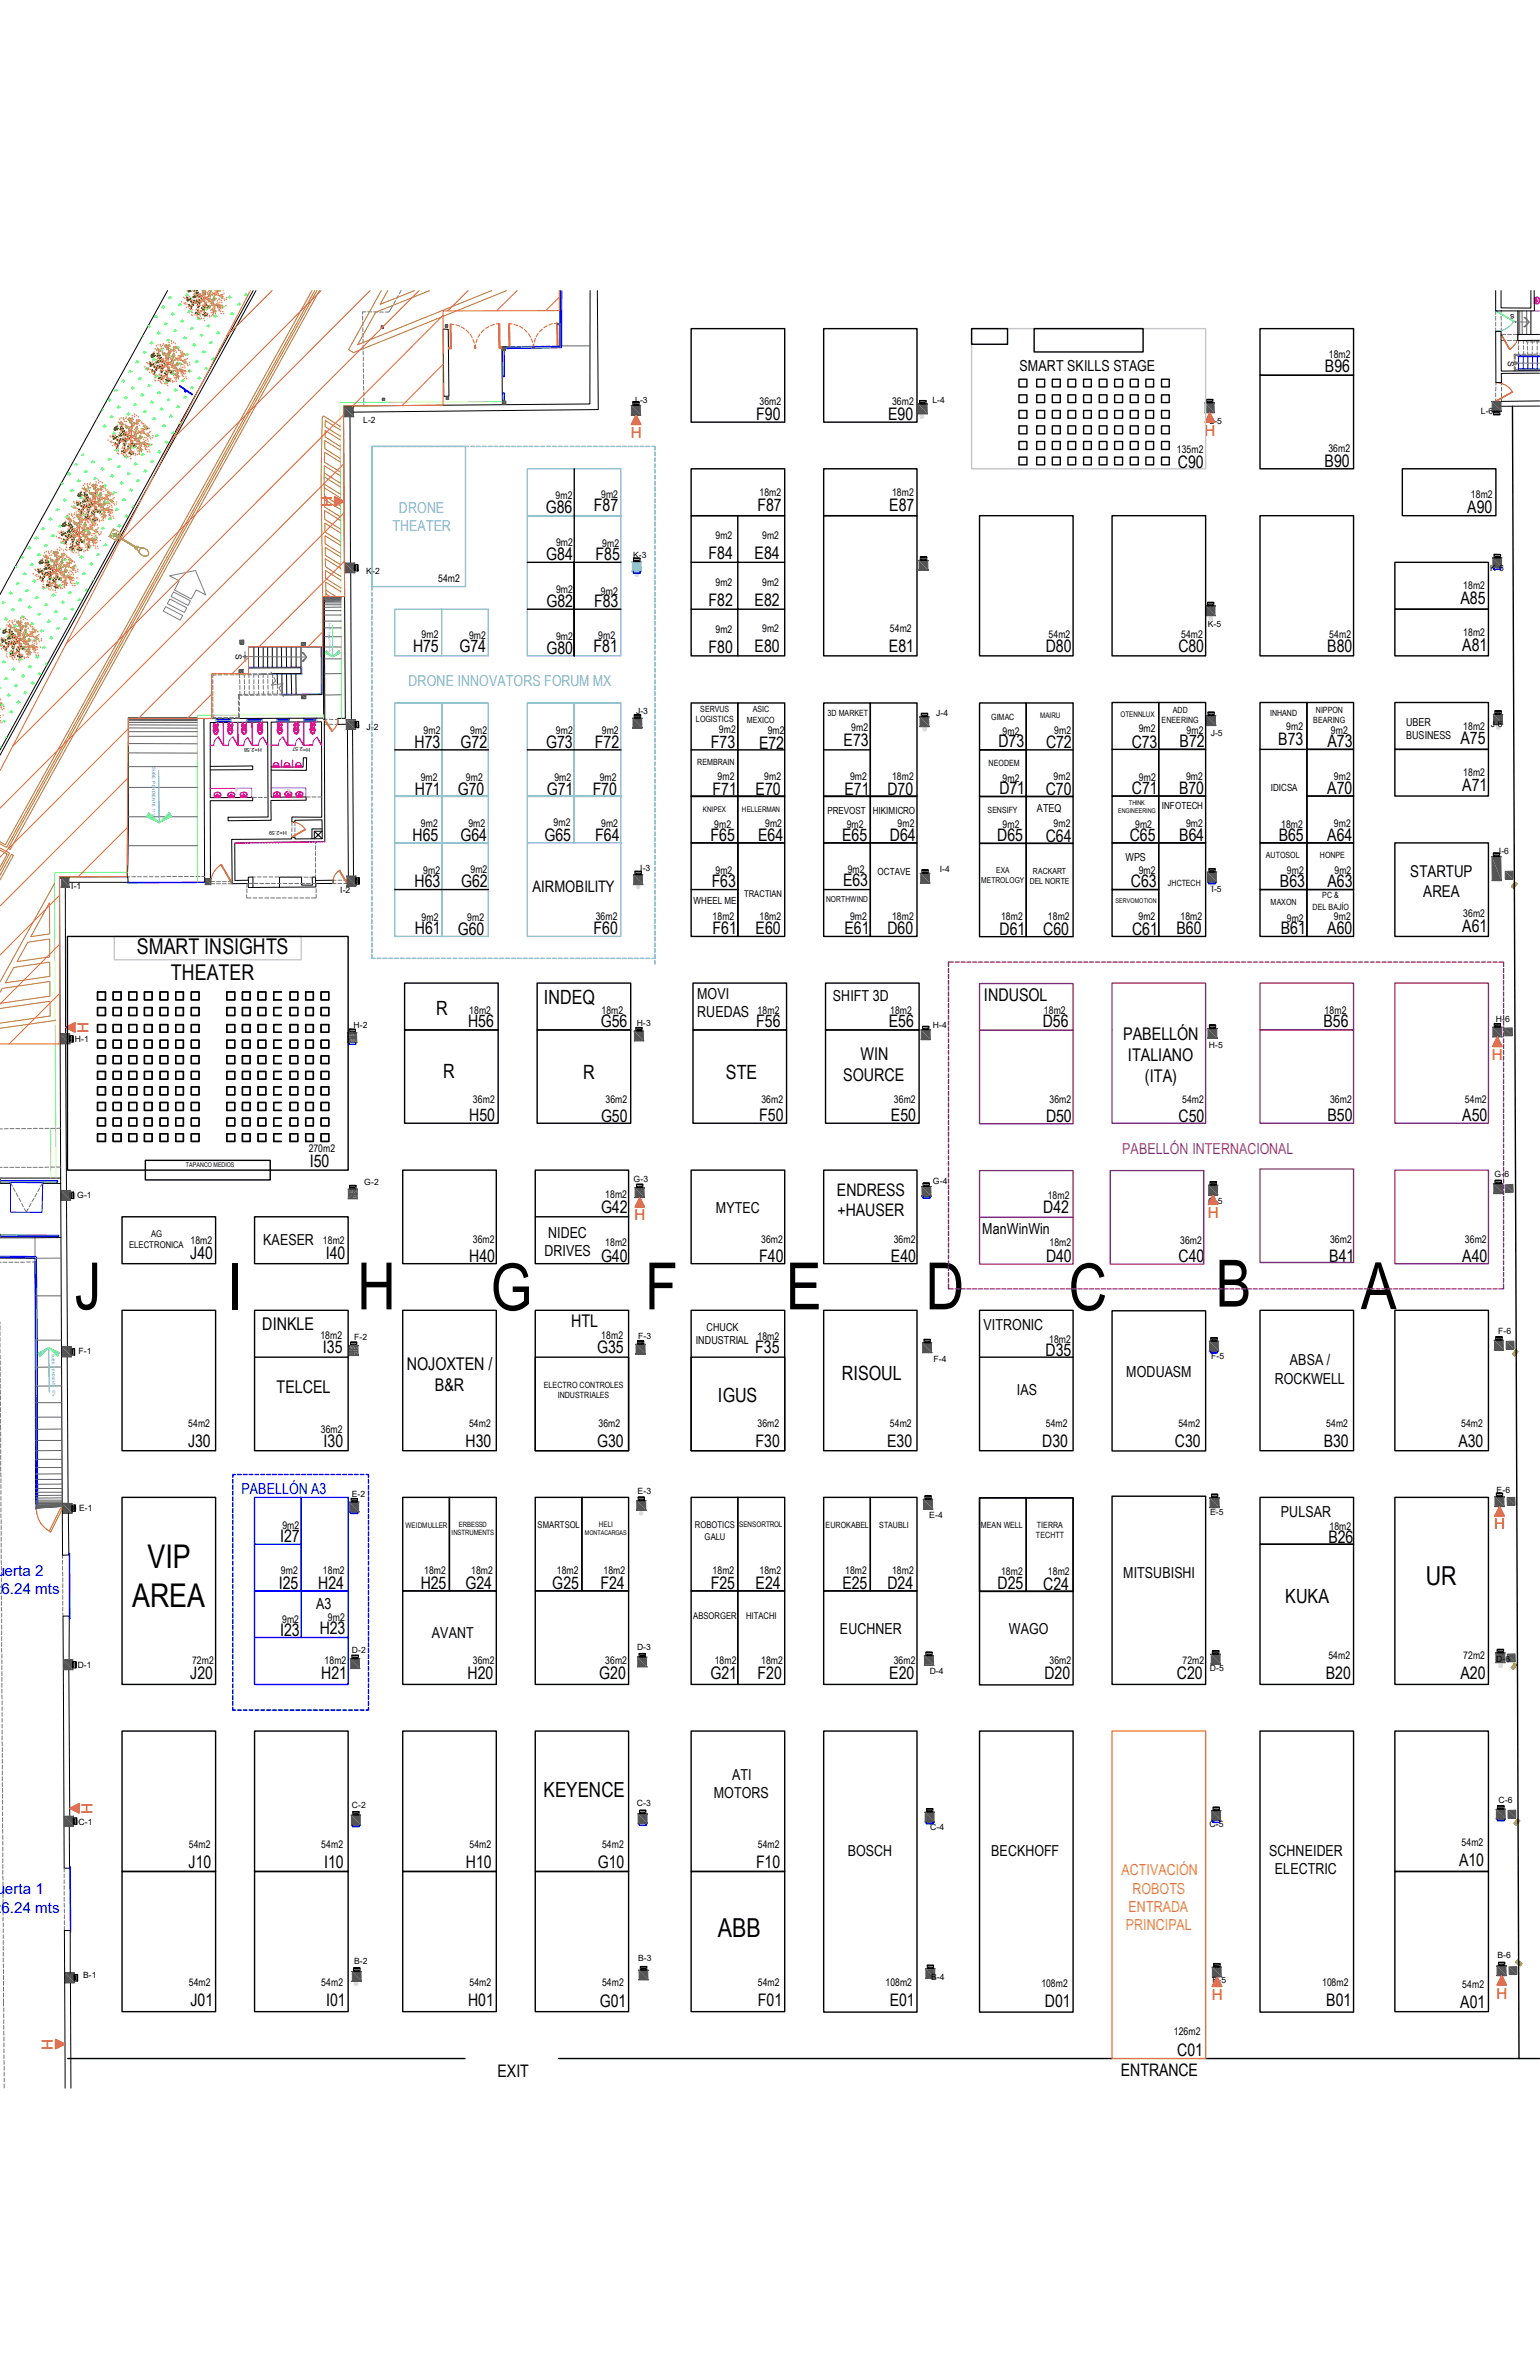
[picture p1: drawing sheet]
<svg xmlns="http://www.w3.org/2000/svg" width="279mm" height="432mm" viewBox="0 0 279 432" stroke-linecap="round" stroke-linejoin="round" font-family="sans-serif">
<defs><g id="words">
<g font-size="11.8">
<text x="13.5" y="237.7">J</text>
<text x="41.2" y="237.7">I</text>
<text x="64.8" y="237.7">H</text>
<text x="89" y="237.8">G</text>
<text x="117" y="237.7">F</text>
<text x="142.6" y="237.7">E</text>
<text x="167.9" y="237.7">D</text>
<text x="193.9" y="237.8">C</text>
<text x="220.5" y="237.2">B</text>
<text x="246.9" y="237.6">A</text>
</g>
<g font-size="5.9">
<text x="26.8" y="284.7">VIP</text>
<text x="24" y="291.8">AREA</text>
</g>
<g font-size="4.7">
<text x="258.7" y="287.6">UR</text>
<text x="130.3" y="351.6">ABB</text>
</g>
<g font-size="3.9">
<text x="24.8" y="173.2">SMART INSIGHTS</text>
<text x="31" y="177.9">THEATER</text>
</g>
<text font-size="3.8" x="98.6" y="326.1">KEYENCE</text>
<g font-size="3.6">
<text x="79.1" y="184.2">R</text>
<text x="98.7" y="182.3">INDEQ</text>
<text x="80.4" y="195.6">R</text>
<text x="105.8" y="195.8">R</text>
<text x="131.7" y="195.8">STE</text>
<text x="152.7" y="250.5">RISOUL</text>
<text x="130.3" y="254.4">IGUS</text>
<text x="233.2" y="291">KUKA</text>
</g>
<g font-size="3.2">
<text x="178.5" y="181.7">INDUSOL</text>
<text x="203.7" y="188.8">PABELLÓN</text>
<text x="153" y="196.2">SOURCE</text>
<text x="156.1" y="192.4">WIN</text>
<text x="204.6" y="192.6">ITALIANO</text>
<text x="207.7" y="196.4">(ITA)</text>
<text x="47.6" y="241.5">DINKLE</text>
<text x="103.6" y="240.8">HTL</text>
<text x="73.8" y="248.6">NOJOXTEN /</text>
<text x="50.2" y="252.8">TELCEL</text>
<text x="78.9" y="252.4">B&amp;R</text>
</g>
<g font-size="3.1">
<text x="240.4" y="67.6">B96</text>
<text x="137.2" y="76.2">F90</text>
<text x="161.1" y="76.2">E90</text>
<text x="213.7" y="84.9">C90</text>
<text x="240.3" y="84.8">B90</text>
<text x="99" y="93.1">G86</text>
<text x="107.7" y="92.7">F87</text>
<text x="137.4" y="92.7">F87</text>
<text x="161.3" y="92.7">E87</text>
<text x="266.2" y="93.1">A90</text>
<text x="99.1" y="101.7">G84</text>
<text x="108" y="101.7">F85</text>
<text x="128.6" y="101.5">F84</text>
<text x="136.9" y="101.5">E84</text>
<text x="99.1" y="110.2">G82</text>
<text x="107.8" y="110.2">F83</text>
<text x="128.6" y="110">F82</text>
<text x="136.9" y="110">E82</text>
<text x="265" y="109.7">A85</text>
<text x="74.9" y="118.3">H75</text>
<text x="83.4" y="118.4">G74</text>
<text x="99.1" y="118.7">G80</text>
<text x="107.7" y="118.4">F81</text>
<text x="128.6" y="118.5">F80</text>
<text x="136.9" y="118.4">E80</text>
<text x="161.3" y="118.4">E81</text>
<text x="189.7" y="118.3">D80</text>
<text x="213.8" y="118.3">C80</text>
<text x="240.8" y="118.3">B80</text>
<text x="265.3" y="118.2">A81</text>
<text x="75.2" y="135.7">H73</text>
<text x="83.6" y="135.7">G72</text>
<text x="99.1" y="135.7">G73</text>
<text x="107.9" y="135.7">F72</text>
<text x="129" y="135.8">F73</text>
<text x="137.7" y="136">E72</text>
<text x="153" y="135.4">E73</text>
<text x="181.1" y="135.6">D73</text>
<text x="189.8" y="135.8">C72</text>
<text x="205.3" y="135.7">C73</text>
<text x="214" y="135.6">B72</text>
<text x="231.9" y="135.2">B73</text>
<text x="240.8" y="135.6">A73</text>
<text x="265" y="135.1">A75</text>
<text x="265.3" y="143.6">A71</text>
<text x="75.3" y="144.2">H71</text>
<text x="83.1" y="144.3">G70</text>
<text x="99.2" y="144.3">G71</text>
<text x="107.5" y="144.2">F70</text>
<text x="129.3" y="144.2">F71</text>
<text x="137.1" y="144.2">E70</text>
<text x="153.2" y="144.2">E71</text>
<text x="161" y="144.2">D70</text>
<text x="181.3" y="144.2">D71</text>
<text x="189.7" y="144.2">C70</text>
<text x="205.4" y="144.1">C71</text>
<text x="213.9" y="144.1">B70</text>
<text x="240.8" y="144.1">A70</text>
<text x="74.8" y="152.6">H65</text>
<text x="83.5" y="152.7">G64</text>
<text x="98.8" y="152.6">G65</text>
<text x="108" y="152.6">F64</text>
<text x="128.9" y="152.6">F65</text>
<text x="137.6" y="152.6">E64</text>
<text x="152.8" y="152.6">E65</text>
<text x="161.5" y="152.6">D64</text>
<text x="180.9" y="152.7">D65</text>
<text x="189.7" y="152.7">C64</text>
<text x="205" y="152.6">C65</text>
<text x="213.9" y="152.6">B64</text>
<text x="232" y="152.6">B65</text>
<text x="240.8" y="152.6">A64</text>
<text x="75.2" y="161.1">H63</text>
<text x="83.7" y="161">G62</text>
<text x="129.1" y="161">F63</text>
<text x="153" y="160.8">E63</text>
<text x="205.2" y="161.1">C63</text>
<text x="232.2" y="161">B63</text>
<text x="240.8" y="161">A63</text>
<text x="75.3" y="169.6">H61</text>
<text x="83.1" y="169.6">G60</text>
<text x="107.7" y="169.6">F60</text>
<text x="129.3" y="169.6">F61</text>
<text x="137.1" y="169.6">E60</text>
<text x="153.2" y="169.6">E61</text>
<text x="161" y="169.6">D60</text>
<text x="181.4" y="169.7">D61</text>
<text x="189.3" y="169.7">C60</text>
<text x="205.4" y="169.6">C61</text>
<text x="213.4" y="169.6">B60</text>
<text x="232.4" y="169.6">B61</text>
<text x="240.8" y="169.6">A60</text>
<text x="265.3" y="169.1">A61</text>
<text x="84.9" y="186.4">H56</text>
<text x="109" y="186.4">G56</text>
<text x="137.2" y="186.4">F56</text>
<text x="161.2" y="186.4">E56</text>
<text x="189.2" y="186.4">D56</text>
<text x="240.1" y="186.4">B56</text>
<text x="85.1" y="203.5">H50</text>
<text x="109.1" y="203.6">G50</text>
<text x="137.8" y="203.5">F50</text>
<text x="161.6" y="203.5">E50</text>
<text x="189.8" y="203.6">D50</text>
<text x="213.8" y="203.6">C50</text>
<text x="240.8" y="203.5">B50</text>
<text x="265.3" y="203.5">A50</text>
<text x="56.2" y="211.8">I50</text>
<text x="109.1" y="220.1">G42</text>
<text x="151.9" y="217">ENDRESS</text>
<text x="151.9" y="220.8">+HAUSER</text>
<text x="189.3" y="220.2">D42</text>
<text x="34.5" y="228.5">J40</text>
<text x="59.1" y="228.5">I40</text>
<text x="85.1" y="229">H40</text>
<text x="109.1" y="229">G40</text>
<text x="137.8" y="229">F40</text>
<text x="161.6" y="229">E40</text>
<text x="189.8" y="229.1">D40</text>
<text x="213.8" y="229">C40</text>
<text x="241.2" y="229">B41</text>
<text x="265.3" y="229">A40</text>
<text x="58.6" y="245.5">I35</text>
<text x="108.3" y="245.7">G35</text>
<text x="137" y="245.6">F35</text>
<text x="189.7" y="246">D35</text>
<text x="34.1" y="262.6">J30</text>
<text x="58.7" y="262.6">I30</text>
<text x="84.5" y="262.6">H30</text>
<text x="108.3" y="262.6">G30</text>
<text x="137.1" y="262.6">F30</text>
<text x="161" y="262.6">E30</text>
<text x="189.1" y="262.7">D30</text>
<text x="213.1" y="262.6">C30</text>
<text x="240.2" y="262.6">B30</text>
<text x="264.6" y="262.6">A30</text>
<text x="50.8" y="279.8">I27</text>
<text x="241" y="280.1">B26</text>
<text x="50.6" y="288.4">I25</text>
<text x="57.7" y="288.4">H24</text>
<text x="76.3" y="288.4">H25</text>
<text x="84.5" y="288.4">G24</text>
<text x="100.2" y="288.4">G25</text>
<text x="108.9" y="288.4">F24</text>
<text x="128.9" y="288.4">F25</text>
<text x="137.1" y="288.4">E24</text>
<text x="152.8" y="288.4">E25</text>
<text x="161" y="288.4">D24</text>
<text x="181" y="288.5">D25</text>
<text x="189.3" y="288.5">C24</text>
<text x="50.8" y="297">I23</text>
<text x="58" y="296.6">H23</text>
<text x="34.5" y="304.7">J20</text>
<text x="58.3" y="304.7">H21</text>
<text x="84.8" y="304.7">H20</text>
<text x="108.7" y="304.8">G20</text>
<text x="128.9" y="304.8">G21</text>
<text x="137.5" y="304.7">F20</text>
<text x="161.3" y="304.7">E20</text>
<text x="189.5" y="304.8">D20</text>
<text x="213.5" y="304.8">C20</text>
<text x="240.5" y="304.7">B20</text>
<text x="265" y="304.7">A20</text>
<text x="34.2" y="339">J10</text>
<text x="58.8" y="339">I10</text>
<text x="84.5" y="339">H10</text>
<text x="108.5" y="339">G10</text>
<text x="137.2" y="339">F10</text>
<text x="264.7" y="338.7">A10</text>
<text x="34.5" y="364.2">J01</text>
<text x="59.2" y="364.2">I01</text>
<text x="84.9" y="364.2">H01</text>
<text x="108.8" y="364.2">G01</text>
<text x="137.5" y="364.2">F01</text>
<text x="161.4" y="364.2">E01</text>
<text x="189.6" y="364.2">D01</text>
<text x="240.6" y="364.2">B01</text>
<text x="264.9" y="364.4">A01</text>
<text x="90.3" y="376.9">EXIT</text>
<text x="203.3" y="376.8">ENTRANCE</text>
<text x="213.6" y="373.1">C01</text>
</g>
<g font-size="3">
<text x="255.9" y="159.2">STARTUP</text>
<text x="258.2" y="162.8">AREA</text>
</g>
<text font-size="2.9" x="96.6" y="161.9">AIRMOBILITY</text>
<g font-size="2.8">
<text x="185" y="67.3">SMART SKILLS STAGE</text>
<text x="126.5" y="181.2">MOVI</text>
<text x="126.5" y="184.6">RUEDAS</text>
<text x="151.1" y="181.7">SHIFT 3D</text>
<text x="129.9" y="220.2">MYTEC</text>
<text x="47.8" y="226">KAESER</text>
<text x="98.8" y="228">DRIVES</text>
<text x="99.4" y="224.6">NIDEC</text>
<text x="178.2" y="223.9">ManWinWin</text>
<text x="178.5" y="241.3">VITRONIC</text>
<text x="204.3" y="249.9">MODUASM</text>
<text x="231.3" y="251.1">ROCKWELL</text>
<text x="234" y="247.8">ABSA /</text>
<text x="184.5" y="253.1">IAS</text>
<text x="232.4" y="275.4">PULSAR</text>
<text x="203.8" y="286.5">MITSUBISHI</text>
<text x="57.4" y="292">A3</text>
<text x="78.4" y="297.3">AVANT</text>
<text x="152.4" y="296.5">EUCHNER</text>
<text x="183" y="296.5">WAGO</text>
<text x="132.8" y="323.1">ATI</text>
<text x="129.5" y="326.4">MOTORS</text>
<text x="153.8" y="336.8">BOSCH</text>
<text x="179.8" y="336.8">BECKHOFF</text>
<text x="230.2" y="336.8">SCHNEIDER</text>
<text x="231.3" y="340.2">ELECTRIC</text>
</g>
<g font-size="2.8" fill="#f00">
<text x="114.4" y="79.5">H</text>
<text x="218.5" y="79.1">H</text>
<text x="58.3" y="90" transform="rotate(90 58.3 90)">H</text>
<text x="16" y="187.5" transform="rotate(-90 16 187.5)">H</text>
<text x="270.7" y="192.4">H</text>
<text x="115.1" y="221.5">H</text>
<text x="219.1" y="221.1">H</text>
<text x="271.1" y="277.6">H</text>
<text x="16.8" y="329.2" transform="rotate(-90 16.8 329.2)">H</text>
<text x="219.8" y="363">H</text>
<text x="271.5" y="362.8">H</text>
<text x="7.6" y="370.1" transform="rotate(90 7.6 370.1)">H</text>
</g>
<g font-size="2.8" fill="#7aafdf">
<text x="72.4" y="93.1">DRONE</text>
<text x="71.2" y="96.4">THEATER</text>
<text x="74.1" y="124.5">DRONE INNOVATORS FORUM MX</text>
</g>
<text font-size="2.8" fill="#93278f" x="203.6" y="209.4">PABELLÓN INTERNACIONAL</text>
<g font-size="2.8" fill="#00f">
<text x="43.8" y="271.2">PABELLÓN A3</text>
<text x="-.7" y="286">uerta 2</text>
<text x="-.5" y="289.4">:6.24 mts</text>
<text x="-.6" y="343.8">uerta 1</text>
<text x="-.5" y="347.1">:6.24 mts</text>
</g>
<g font-size="2.8" fill="#f8991e">
<text x="203.5" y="340.4">ACTIVACIÓN</text>
<text x="204.8" y="347">ENTRADA</text>
<text x="205.4" y="343.7">ROBOTS</text>
<text x="204.3" y="350.3">PRINCIPAL</text>
</g>
<g font-size="2">
<text x="255.1" y="131.8">UBER</text>
<text x="255.1" y="134.2">BUSINESS</text>
<text x="188.1" y="147.4">ATEQ</text>
<text x="204.2" y="156.2">WPS</text>
<text x="126.2" y="243.9">INDUSTRIAL</text>
<text x="128.2" y="241.6">CHUCK</text>
</g>
<g font-size="1.9">
<text x="241.1" y="64.9">18m2</text>
<text x="137.8" y="73.6">36m2</text>
<text x="161.8" y="73.6">36m2</text>
<text x="213.5" y="82.2">135m2</text>
<text x="241" y="82">36m2</text>
<text x="100.8" y="90.5">9m2</text>
<text x="109.1" y="90.3">9m2</text>
<text x="137.8" y="90">18m2</text>
<text x="161.8" y="90">18m2</text>
<text x="266.9" y="90.4">18m2</text>
<text x="100.9" y="99.1">9m2</text>
<text x="109.3" y="99.4">9m2</text>
<text x="129.8" y="97.9">9m2</text>
<text x="138.3" y="97.9">9m2</text>
<text x="79.5" y="105.7">54m2</text>
<text x="100.9" y="107.6">9m2</text>
<text x="109" y="107.9">9m2</text>
<text x="129.8" y="106.4">9m2</text>
<text x="138.3" y="106.4">9m2</text>
<text x="265.5" y="107">18m2</text>
<text x="76.5" y="115.9">9m2</text>
<text x="85.1" y="116">9m2</text>
<text x="100.9" y="116.1">9m2</text>
<text x="108.5" y="116">9m2</text>
<text x="129.8" y="114.9">9m2</text>
<text x="138.3" y="114.7">9m2</text>
<text x="161.5" y="114.7">54m2</text>
<text x="190.2" y="115.7">54m2</text>
<text x="214.3" y="115.7">54m2</text>
<text x="241.2" y="115.7">54m2</text>
<text x="265.5" y="115.4">18m2</text>
<text x="76.8" y="133.2">9m2</text>
<text x="85.3" y="133.2">9m2</text>
<text x="100.8" y="133.1">9m2</text>
<text x="109.2" y="133.2">9m2</text>
<text x="130.4" y="133.1">9m2</text>
<text x="139.3" y="133.3">9m2</text>
<text x="154.4" y="132.7">9m2</text>
<text x="181.9" y="133.4">9m2</text>
<text x="191.3" y="133.2">9m2</text>
<text x="206.6" y="132.8">9m2</text>
<text x="215.3" y="133.3">9m2</text>
<text x="233.3" y="132.5">9m2</text>
<text x="241.5" y="133.3">9m2</text>
<text x="265.5" y="132.4">18m2</text>
<text x="76.3" y="141.8">9m2</text>
<text x="84.5" y="141.7">9m2</text>
<text x="100.6" y="141.7">9m2</text>
<text x="108.8" y="141.7">9m2</text>
<text x="130.2" y="141.5">9m2</text>
<text x="138.6" y="141.5">9m2</text>
<text x="154.2" y="141.5">9m2</text>
<text x="161.8" y="141.5">18m2</text>
<text x="181.9" y="141.9">9m2</text>
<text x="191.1" y="141.6">9m2</text>
<text x="206.6" y="141.8">9m2</text>
<text x="215.2" y="141.6">9m2</text>
<text x="242" y="141.6">9m2</text>
<text x="265.5" y="140.9">18m2</text>
<text x="100.4" y="149.9">9m2</text>
<text x="76.4" y="150.2">9m2</text>
<text x="85" y="150.1">9m2</text>
<text x="109.1" y="150">9m2</text>
<text x="129.6" y="150.3">9m2</text>
<text x="138.8" y="150.1">9m2</text>
<text x="153.6" y="150.3">9m2</text>
<text x="162.9" y="150.1">9m2</text>
<text x="181.9" y="150.4">9m2</text>
<text x="191.1" y="150.2">9m2</text>
<text x="205.9" y="150.3">9m2</text>
<text x="215.2" y="150.1">9m2</text>
<text x="232.4" y="150.2">18m2</text>
<text x="242" y="150.1">9m2</text>
<text x="76.8" y="158.7">9m2</text>
<text x="85.3" y="158.5">9m2</text>
<text x="129.8" y="158.7">9m2</text>
<text x="153.8" y="158.5">9m2</text>
<text x="206.6" y="158.7">9m2</text>
<text x="233.5" y="158.7">9m2</text>
<text x="242.1" y="158.7">9m2</text>
<text x="76.5" y="167.1">9m2</text>
<text x="84.8" y="167.2">9m2</text>
<text x="108.1" y="166.9">36m2</text>
<text x="129.3" y="166.9">18m2</text>
<text x="137.8" y="166.9">18m2</text>
<text x="154.2" y="166.9">9m2</text>
<text x="161.8" y="166.9">18m2</text>
<text x="181.6" y="167">18m2</text>
<text x="190.1" y="167">18m2</text>
<text x="206.5" y="166.9">9m2</text>
<text x="214.2" y="166.9">18m2</text>
<text x="233.5" y="167.3">9m2</text>
<text x="242" y="167">9m2</text>
<text x="265.5" y="166.4">36m2</text>
<text x="85.1" y="184">18m2</text>
<text x="109.1" y="184">18m2</text>
<text x="137.5" y="184">18m2</text>
<text x="161.5" y="184">18m2</text>
<text x="189.4" y="184">18m2</text>
<text x="240.3" y="184">18m2</text>
<text x="85.8" y="200.2">36m2</text>
<text x="109.9" y="200.2">36m2</text>
<text x="138.1" y="200.2">36m2</text>
<text x="162.2" y="200.2">36m2</text>
<text x="190.4" y="200.3">36m2</text>
<text x="214.5" y="200.2">54m2</text>
<text x="241.3" y="200.2">36m2</text>
<text x="265.8" y="200.2">54m2</text>
<text x="56" y="209">270m2</text>
<text x="109.8" y="217.4">18m2</text>
<text x="190.1" y="217.6">18m2</text>
<text x="34.5" y="225.8">18m2</text>
<text x="58.6" y="225.8">18m2</text>
<text x="85.8" y="225.6">36m2</text>
<text x="109.8" y="226.2">18m2</text>
<text x="138.1" y="225.6">36m2</text>
<text x="162.1" y="225.6">36m2</text>
<text x="190.4" y="226.2">18m2</text>
<text x="214.1" y="225.7">36m2</text>
<text x="241.3" y="225.6">36m2</text>
<text x="265.8" y="225.6">36m2</text>
<text x="58.1" y="243">18m2</text>
<text x="109.1" y="243.1">18m2</text>
<text x="137.4" y="243.2">18m2</text>
<text x="190.3" y="243.7">18m2</text>
<text x="34.2" y="259">54m2</text>
<text x="58.2" y="260.1">36m2</text>
<text x="85.1" y="259">54m2</text>
<text x="108.6" y="259">36m2</text>
<text x="137.4" y="259">36m2</text>
<text x="161.5" y="259">54m2</text>
<text x="189.7" y="259.1">54m2</text>
<text x="213.8" y="259">54m2</text>
<text x="240.6" y="259">54m2</text>
<text x="265.1" y="259">54m2</text>
<text x="51.2" y="277.5">9m2</text>
<text x="241.2" y="277.7">18m2</text>
<text x="51" y="285.7">9m2</text>
<text x="58.6" y="285.7">18m2</text>
<text x="77" y="285.7">18m2</text>
<text x="85.5" y="285.7">18m2</text>
<text x="101" y="285.7">18m2</text>
<text x="109.5" y="285.7">18m2</text>
<text x="129.3" y="285.7">18m2</text>
<text x="137.8" y="285.7">18m2</text>
<text x="153.3" y="285.7">18m2</text>
<text x="161.8" y="285.7">18m2</text>
<text x="181.6" y="285.8">18m2</text>
<text x="190.1" y="285.8">18m2</text>
<text x="51.2" y="294.6">9m2</text>
<text x="59.5" y="294.2">9m2</text>
<text x="34.8" y="302">72m2</text>
<text x="58.9" y="302">18m2</text>
<text x="85.8" y="302">36m2</text>
<text x="109.8" y="302">36m2</text>
<text x="129.7" y="302">18m2</text>
<text x="138.1" y="302">18m2</text>
<text x="162.1" y="302">36m2</text>
<text x="190.4" y="302.1">36m2</text>
<text x="214.5" y="301.9">72m2</text>
<text x="241" y="301.1">54m2</text>
<text x="265.5" y="301.1">72m2</text>
<text x="34.2" y="335.4">54m2</text>
<text x="58.3" y="335.4">54m2</text>
<text x="85.2" y="335.4">54m2</text>
<text x="109.2" y="335.4">54m2</text>
<text x="137.5" y="335.4">54m2</text>
<text x="265.2" y="335.1">54m2</text>
<text x="34.2" y="360.6">54m2</text>
<text x="58.3" y="360.6">54m2</text>
<text x="85.2" y="360.6">54m2</text>
<text x="109.2" y="360.6">54m2</text>
<text x="137.5" y="360.6">54m2</text>
<text x="160.7" y="360.6">108m2</text>
<text x="188.9" y="360.6">108m2</text>
<text x="239.9" y="360.6">108m2</text>
<text x="265.3" y="360.8">54m2</text>
<text x="213" y="369.4">126m2</text>
</g>
<g font-size="1.8">
<text x="230.5" y="143.6">IDICSA</text>
<text x="150.1" y="147.7">PREVOST</text>
<text x="158.3" y="147.7">HIKIMICRO</text>
<text x="210.8" y="146.8">INFOTECH</text>
<text x="159.2" y="158.8">OCTAVE</text>
<text x="125.8" y="164.1">WHEEL ME</text>
</g>
<g font-size="1.7">
<text x="135" y="162.8">TRACTIAN</text>
<text x="23.4" y="226.5">ELECTRONICA</text>
<text x="27.4" y="224.5">AG</text>
<text x="97.5" y="277.4">SMARTSOL</text>
<text x="126.1" y="277.4">ROBOTICS</text>
<text x="127.8" y="279.4">GALU</text>
<text x="125.8" y="293.8">ABSORGER</text>
<text x="135.4" y="293.8">HITACHI</text>
</g>
<g font-size="1.6">
<text x="274.7" y="57" transform="rotate(180 274.7 57)">s</text>
<text x="273.6" y="65.5" transform="rotate(90 273.6 65.5)">S</text>
<text x="65.9" y="76.8">L-2</text>
<text x="115.3" y="73.1">L-3</text>
<text x="169.2" y="73.2">L-4</text>
<text x="219.4" y="77">L-5</text>
<text x="268.7" y="75.1">L-6</text>
<text x="114.9" y="101.3">K-3</text>
<text x="66.4" y="104.1">K-2</text>
<text x="270.4" y="103.6">K-6</text>
<text x="219.1" y="113.7">K-5</text>
<text x="42.8" y="118.7" transform="rotate(89 42.8 118.7)">S</text>
<text x="115.4" y="129.7">J-3</text>
<text x="126.2" y="131.1">LOGISTICS</text>
<text x="127" y="129.2">SERVUS</text>
<text x="135.5" y="131.2">MEXICO</text>
<text x="136.6" y="129.3">ASIC</text>
<text x="150.1" y="129.9">3D MARKET</text>
<text x="169.9" y="129.9">J-4</text>
<text x="179.8" y="130.7">GIMAC</text>
<text x="210.7" y="131.3">ENEERING</text>
<text x="212.8" y="129.4">ADD</text>
<text x="230.4" y="130">INHAND</text>
<text x="238.2" y="131.3">BEARING</text>
<text x="238.7" y="129.4">NIPPON</text>
<text x="270.5" y="131.9">J-6</text>
<text x="66.5" y="132.5">J-2</text>
<text x="219.7" y="133.6">J-5</text>
<text x="126.5" y="138.8">REMBRAIN</text>
<text x="179.3" y="139.1">NEODEM</text>
<text x="179.2" y="147.5">SENSIFY</text>
<text x="229.6" y="155.8">AUTOSOL</text>
<text x="239.4" y="155.7">HONPE</text>
<text x="271.9" y="155.1">I-6</text>
<text x="12.9" y="161.4" transform="rotate(-1 12.9 161.4)">I-1</text>
<text x="116.2" y="158">I-3</text>
<text x="170.5" y="158.4">I-4</text>
<text x="211.9" y="160.8">JHCTECH</text>
<text x="219.8" y="161.9">I-5</text>
<text x="61.7" y="162.1">I-2</text>
<text x="230.5" y="164.2">MAXON</text>
<text x="238.1" y="165.1">DEL BAJÍO</text>
<text x="239.9" y="163">PC &amp;</text>
<text x="271.4" y="185.4">H-6</text>
<text x="13.6" y="189.1">H-1</text>
<text x="64.1" y="186.5">H-2</text>
<text x="115.5" y="186.3">H-3</text>
<text x="169.3" y="186.5">H-4</text>
<text x="219.3" y="190.2">H-5</text>
<text x="66.1" y="215.1">G-2</text>
<text x="115" y="214.6">G-3</text>
<text x="169.2" y="214.9">G-4</text>
<text x="271.2" y="213.6">G-6</text>
<text x="14" y="217.4">G-1</text>
<text x="219.2" y="218.6">G-5</text>
<text x="14.2" y="245.7">F-1</text>
<text x="64.3" y="243.3">F-2</text>
<text x="115.8" y="243">F-3</text>
<text x="271.8" y="242.2">F-6</text>
<text x="98.6" y="251.9">ELECTRO CONTROLES</text>
<text x="169.4" y="247.2">F-4</text>
<text x="219.8" y="246.7">F-5</text>
<text x="101.2" y="253.8">INDUSTRIALES</text>
<text x="14.3" y="274.2" transform="rotate(-1 14.3 274.2)">E-1</text>
<text x="63.8" y="271.8">E-2</text>
<text x="115.7" y="271.2">E-3</text>
<text x="168.6" y="275.5">E-4</text>
<text x="219.5" y="275">E-5</text>
<text x="271.5" y="271">E-6</text>
<text x="149.8" y="277.3">EUROKABEL</text>
<text x="159.5" y="277.3">STAUBLI</text>
<text x="178" y="277.3">MEAN WELL</text>
<text x="188" y="279.2">TECHTT</text>
<text x="188.1" y="277.3">TIERRA</text>
<text x="63.9" y="299.9">D-2</text>
<text x="115.6" y="299.5">D-3</text>
<text x="14.1" y="302.7" transform="rotate(-2 14.1 302.7)">D-1</text>
<text x="168.7" y="303.7">D-4</text>
<text x="219.5" y="303.4">D-5</text>
<text x="271.5" y="301.7">D-6</text>
<text x="63.9" y="328.2">C-2</text>
<text x="115.5" y="327.8">C-3</text>
<text x="271.9" y="327.2">C-6</text>
<text x="14.3" y="331.2">C-1</text>
<text x="168.7" y="332.2">C-4</text>
<text x="219.4" y="331.5">C-5</text>
<text x="15.1" y="359.1">B-1</text>
<text x="64.2" y="356.5">B-2</text>
<text x="115.8" y="356">B-3</text>
<text x="168.9" y="359.3">B-4</text>
<text x="220" y="359.9">B-5</text>
<text x="271.7" y="355.3">B-6</text>
</g>
<g font-size="1.5">
<text x="178" y="160.4">METROLOGY</text>
<text x="180.7" y="158.5">EXA</text>
<text x="186.8" y="160.4">DEL NORTE</text>
<text x="187.4" y="158.6">RACKART</text>
<text x="149.9" y="163.7">NORTHWIND</text>
</g>
<g font-size="1.4">
<text x="188.7" y="130.4">MAIRU</text>
<text x="203.3" y="130.1">OTENNLUX</text>
<text x="127.5" y="147.4">KNIPEX</text>
<text x="134.6" y="147.3">HELLERMAN</text>
<text x="73.6" y="277.4">WEIDMULLER</text>
<text x="108.7" y="277.2">HELI</text>
<text x="134.1" y="277.2">SENSORTROL</text>
</g>
<g font-size="1.3">
<text x="81.9" y="278.6">INSTRUMENTS</text>
<text x="83.2" y="277.1">ERBESSD</text>
</g>
<g font-size="1.2">
<text x="202.9" y="147.6">ENGINEERING</text>
<text x="204.8" y="146.2">THINK</text>
<text x="202.4" y="163.8">SERVOMOTION</text>
<text x="33.7" y="211.8">TAPANCO MEDIOS</text>
<text x="106.1" y="278.7">MONTACARGAS</text>
</g>
<g font-size="1">
<text x="47.5" y="135.8" transform="rotate(-180 47.5 135.8)">H=2.58</text>
<text x="56.3" y="135.7" transform="rotate(-180 56.3 135.7)">H=2.57</text>
<text x="52" y="150.8" transform="rotate(-180 52 150.8)">H=2.59</text>
</g>
<text font-size=".8" fill="#0ff" x="27.6" y="139.2" transform="rotate(90 27.6 139.2)">SUBE PENDIENTE 11%</text>
<text font-size=".7" fill="#0ff" x="9.4" y="245.7" transform="rotate(89 9.4 245.7)">SUBE PENDIENTE 10%</text>
<g font-size=".5" fill="#0ff">
<text x="59.6" y="113.1" transform="rotate(90 59.6 113.1)">SUBE PEN</text>
<text x="59.6" y="115.6" transform="rotate(90 59.6 115.6)">DIENTE</text>
<text x="59.6" y="117.5" transform="rotate(90 59.6 117.5)">13%</text>
</g>
</g></defs>
<path d="M279.3 73.7h-7" fill="none" stroke="#000" stroke-width=".18"/>
<g fill="#545454">
<path d="M273.1 158.2l1.4-.1z"/>
<path d="M273.1 159.6h1.4z"/>
<path d="M273.1 158.2l1.4 1.4h-1.4z"/>
<path d="M273.1 158.2h1.4v1.4z"/>
</g>
<path d="M273.1 158.2l1.4-.1v1.5h-1.4z" fill="none" stroke="#545454" stroke-width=".18"/>
<g fill="#545454">
<path d="M272.9 186.6h1.5z"/>
<path d="M273 188h1.4z"/>
<path d="M272.9 186.6l1.5 1.4h-1.4z"/>
<path d="M272.9 186.6h1.5v1.4z"/>
</g>
<path d="M272.9 186.6h1.5v1.4h-1.4z" fill="none" stroke="#545454" stroke-width=".18"/>
<g fill="#545454">
<path d="M273.1 215.1l1.4-.1z"/>
<path d="M273.1 216.4h1.4z"/>
<path d="M273.1 215.1l1.4 1.3h-1.4z"/>
<path d="M273.1 215.1h1.4v1.3z"/>
</g>
<path d="M273.1 215.1l1.4-.1v1.4l-1.4 .1z" fill="none" stroke="#545454" stroke-width=".18"/>
<g fill="#545454">
<path d="M273.3 243.5l1.4-.1z"/>
<path d="M273.3 244.9h1.4z"/>
<path d="M273.3 243.5l1.4 1.4h-1.4z"/>
<path d="M273.3 243.5h1.4v1.4z"/>
</g>
<path d="M273.3 243.5l1.4-.1v1.5h-1.4z" fill="none" stroke="#545454" stroke-width=".18"/>
<g fill="#545454">
<path d="M273.4 271.8h1.4z"/>
<path d="M273.5 273.2h1.4z"/>
<path d="M273.4 271.8l1.5 1.4h-1.4z"/>
<path d="M273.4 271.8h1.4l.1 1.4z"/>
</g>
<path d="M273.4 271.8h1.4l.1 1.4h-1.4z" fill="none" stroke="#545454" stroke-width=".18"/>
<g fill="#545454">
<path d="M273.5 300.2h1.4z"/>
<path d="M273.5 301.6h1.4z"/>
<path d="M273.5 300.2l1.4 1.4h-1.4z"/>
<path d="M273.5 300.2h1.4v1.4z"/>
</g>
<path d="M273.5 300.2h1.4v1.4h-1.4z" fill="none" stroke="#545454" stroke-width=".18"/>
<g fill="#545454">
<path d="M273.6 328.6l1.4-.1z"/>
<path d="M273.6 330h1.4z"/>
<path d="M273.6 328.6l1.4 1.4h-1.4z"/>
<path d="M273.6 328.6h1.4v1.4z"/>
</g>
<path d="M273.6 328.6l1.4-.1v1.5h-1.4z" fill="none" stroke="#545454" stroke-width=".18"/>
<g fill="#545454">
<path d="M273.8 357h1.4z"/>
<path d="M273.8 358.4h1.4z"/>
<path d="M273.8 357l1.4 1.4h-1.4z"/>
<path d="M273.8 357h1.4v1.4z"/>
</g>
<path d="M273.8 357h1.4v1.4h-1.4z" fill="none" stroke="#545454" stroke-width=".18"/>
<g fill="none" stroke="#000" stroke-width=".18">
<path d="M272.4 56.4h.1M275.4 56.4v4.3M277.7 56.4v4.3M63.5 75.6l.1 26.6M63.6 104l.2 26.6M38.1 139.1l7.7-.1v.7h-7.7M39.2 130.4v.7M41.9 130.4v.7M44.8 130.4v.7M47.5 130.4v.7M49.2 139.2h5.8v-1.7h.6v2.3h-6.4M50.3 130.4v.7"/>
<path d="M52.5 130.4v.7M55.1 130.3v.8M57.4 130.3v.7M58.8 131.5l.1 21.2-16.3 .3v6.8h2.5v.6h-3l-.1-8 10.9-.1v-.3h.6v.3l5-.1-.1-3.4-4.9 .1v.3h-.5v-.9h5.4l-.1-17.3-9.1 .1v13.6h6.3v.5l-6.4 .1 .1 3.6-7.8 .1v-.7h7.2v-17.2h-10.5v13.7l7.7-.1v.6h-7.7l.1 14.2M61.3 130.9v.6l1.5-.1M63 132.4l.2 26.6M64 132.4l.1 26.6M45 159.8v-.6h.9v1.9h-.9v-.7M57 150.9l1.5 1.3M57 150.9h1.4l-1.4 1.3zM57.2 159.8h3.2v.6h-3.1zM57.3 159.8l-.1-.6h-.6l.1 1.5h-2v-1.5h-4v1.9"/>
<path d="M58.4 150.5h-1.8v1.7M11.9 161v26.7M12.5 160.1h10.7M57.3 160.4v.6l-11.4 .1M11.9 189.5l.2 26.6M12.1 217.9l.1 26.6M12.2 246.3l.2 26.6M12.5 303.1l.2 26.5M12.5 301.3l.1-8h-1.2l.2 45.8h1v-7.6M12.8 359.9l.1 19.1"/>
</g>
<g fill="none" stroke="#767676" stroke-width=".18">
<path d="M271.4 56.4v.7M271.4 57.4v.7M271.4 58.5v.7M271.4 59.5v.7M272.3 57.4l.1 .7M272.3 56.4v.7M272.4 58.5v.7M272.4 59.5v.7M271.4 71.3v.7M271.4 72.4v.5M271.4 69.4v.5M271.4 70.3v.7"/>
<path d="M272.4 60.7h.8M272.4 61.8h.8M272.4 69.4v.5M272.4 70.3v.7M272.4 71.3v.7M272.4 72.4v.5M273.5 60.7h.7M273.5 61.8h.7M274.6 60.7h.8M274.6 61.8h.8M274.7 65.4v.8M274.7 66.5v.8"/>
<path d="M274.9 65.5v.8M274.9 66.6v.7M274.9 65.6v.7M274.9 67.1h.5M275.5 63.8v.7h-.6v.7v-.7h.7M275.5 61.8v.6M275.5 62.8v.7M275.5 61.8h.4M275.8 64.3h-1.1v.8M276 64.5h.7M276.1 64.3h.8M276.3 61.8h.7"/>
<path d="M276.4 61.8v.6M276.4 62.7v.7M276.4 63.8v.5M276.4 67.1h-.7M276.8 67.1h.7M276.9 61.8v.3h.4M277.1 64.5h.6M277.1 62.1v.4M277.1 62.8l.1 .7M277.2 63.9v.4h.7M277.3 61.8h.7M277.7 62.1h.7"/>
<path d="M277.8 67.1h.8M278 62.1v.3M278 62.8v.7M278 63.9v.4M278.1 64.5h.7M278.4 61.9h.7M278.8 62.1h.5M278.9 62.1v.3M278.9 62.8v.7M278.9 63.9v.4M278.9 67.1h.4M279 64.3h-.7"/>
<path d="M279.2 64.5h.1M279.3 64.3h.1M58.8 131.4h.6M59.7 131.4l.7 .1M60.8 131.5h.5M45.8 144.7h.7M45.9 159.2h.4M46.7 159.2h.7M46.9 144.7h.7M47.8 159.2h.6M47.9 144.7h.7M48.8 159.2h.7"/>
<path d="M49.9 159.2h.7M50.9 159.2h.7M52 159.2h.7M52.9 151.3v.7M53 149.2v.7M53 150.2v.8M53 159.2h.8M53.5 149.2v.7M53.5 150.2v.8M53.5 151.3v.7M54.1 159.2h.7M55.2 159.2h.7"/>
<path d="M55.5 144.7h.8M56.2 159.2h.4M56.6 144.7h.7M57.2 152.8v.4M57.2 153.5v.7M57.2 154.6v.7M57.2 155.6v.7M57.2 156.7v.7M57.2 157.7v.8M57.2 158.8v.4M57.7 144.7h.7M60.4 159.8h.6"/>
<path d="M61.3 159.8h.7M62.4 159.8h.5M38.2 160.4h.7M38.2 160h.7M39.3 160.4h.7M39.3 160h.7M40.3 160.4h.8M40.3 160h.8M41.4 160.4h.7M41.4 160h.7M44.7 162.4v.6h.9M44.8 161.3v.8"/>
<path d="M44.8 160.4v.6M45.9 163h.7M47 163h.7M48 163h.8M49.1 163h.7M50.2 163h.7M51.2 163h.7M52.3 163h.7M53.3 163h.8M54.4 163h.7M55.5 163h.7M57.4 160.4v.6"/>
<path d="M57.4 161.3v.7M57.4 162.3v.7h-.9M60.4 160.4h.6M61.3 160.4h.7M62.4 160.4h.5"/>
</g>
<g fill="none" stroke="#f0f" stroke-width=".18">
<path d="M278.4 56.4h.9M278.4 54.5h.4M278.4 54.3l.1 .1zM278.4 54.8h.1zM278.4 54.5l.1 .1zM278.4 54.6l.1-.1zM278.5 54.6h.1M278.4 54.5l.1 .1M278.4 54.5h.1M278.4 54.6h.2M278.4 54.6h.1M278.5 54.5h.1"/>
<path d="M278.5 54.5v.1M278.5 54.9l.1 .1zM278.6 54.2l-.1-.1 .1 .1M278.6 54.4l.4 .1v.2h-.4M278.6 54.9h.1M278.7 54.6h.1M278.7 54.5h.1M278.7 54a.39 .39 0 0 0-.3 .6 .42 .42 0 0 0 .3 .6M278.7 54.5l-.2 .1M278.8 54.5v.1zM279.3 54.5a.39 .39 0 0 1-.5 .6l-.2-.2v-.7l.2-.2a.4 .4 0 0 1 .4 .1 .4 .4 0 0 1 .1 .5M279.3 54.4a.53 .53 0 0 0-.7-.4 .53 .53 0 0 0-.3 .7v.2a.51 .51 0 0 0 .6 .3 .51 .51 0 0 0 .4-.5"/>
<path d="M38.1 135.3h.7h-.7M38.7 132.5a.57 .57 0 0 0 .1 .6 .57 .57 0 0 0 .6 .2l.2-.8M38.7 131.6h.8M38.7 131.6v.2h.4M38.7 131.6h.2v.2M38.7 132.8l.2 .4M38.8 132.7h.1M38.8 132.6v.1M38.8 132.7l.1 .3 .3 .2M38.8 132.6h.1M38.8 131.3h.1M38.8 132.7l.2 .4"/>
<path d="M38.8 131.3v.3h-.1M38.8 131.4h.1M38.9 131.8h.1M38.9 133.1l.2 .2M38.9 131.7l-.2 1.1M38.9 131.7l-.2 .9 .1-.8M38.9 131.6h.3M38.9 131.3v.3M38.9 131.6l.4-.1 .1 .2M38.9 131.6h.1M38.9 132.2h.1M38.9 133.1h.1"/>
<path d="M38.9 131.6v.1M38.9 131.7v.1M38.9 131.7v-.1v.2M38.9 131.3h-.1h.2M38.9 131.7h.2M39 131.7h-.1M39 131.7h.1M39 132.3h.1M39 131.8h.1M39 131.6h.1M39 133.1l.1 .1M39.1 131.7h.1"/>
<path d="M39 131.6v.1v-.1M39 131.6v.1M39 132.1h-.1M39.1 132.5h.1M39.1 131.6h.1M39.1 132.6l.1 .1M39.1 131.6l.1 .1M39.1 131.7l-.2 .1M39.1 131.8h-.2M39.1 132.6h.1M39.1 131.7l.1-.1zM39.1 131.6l.1 .1h-.1z"/>
<path d="M39.1 131.8h.1M39.1 131.6l.1 .1zM39.1 131.7v-.1l.1 .1M39.1 132.3h.1M39.1 133.2h.1M39.1 132.2h.1M39.1 132.5l.1 .1M39.1 132.4v.1M39.1 132.3l-.3 .3M39.1 132.4v.2M39.1 131.7l.1-.1-.1 .1M39.1 131.7h.2"/>
<path d="M39.1 132.4h.1M39.1 132.2a.51 .51 0 0 1 .4 .5 .51 .51 0 0 1-.3 .5M39.1 131.7l.1 .1M39.1 132.4l.1 .3M39.2 132.3l.3 .3M39.2 132.2l-.3 .1-.1 .3M39.2 133.2h.1M39.2 133.3h.1M39.2 132.2h.1M39.2 132.4v.1M39.2 132.5v.1M39.2 131.5v.1"/>
<path d="M39.2 131.7v.1M39.2 131.6v.1M39.2 132.3h.1M39.2 131.7h.1M39.2 132.6h.1M39.2 132.5h.1M39.2 131.6h.1M39.2 131.7l-.5 .1M39.3 133.1l-.1 .1M39.3 132.2h.1M39.3 132.1h.1M39.3 131.6v.1"/>
<path d="M39.3 131.6h.1M39.3 131.6l.1 .1M39.3 131.6h.3M39.4 131.7v-.1v.1M39.4 133.1l-.2 .2M39.4 131.7l.1 1.1M39.4 131.7l.1 .8M39.4 131.7h.1M39.4 131.6v.1M39.4 131.2h.2zM39.5 132.7l-.2 .4M39.5 131.8h.1"/>
<path d="M39.5 131.5h.1M39.5 131.6h.1M39.5 131.7h.1M39.5 132.6v.1M39.5 131.2v.4M39.5 131.8l.1 .7M39.5 132.6h.1M39.5 132.7h.1M39.5 133.8l.1-.1 .9 1.5-.1 .1zM39.5 131.6v.1M39.5 132.8l-.1 .4M39.6 131.7h-.4"/>
<path d="M39.6 131.7h-.1M39.6 132.5h.1M39.6 131.2l-.2-.1 .2 .1M39.6 133.7l-.6 .7-.2 .9M40.5 131.1v4.2h.9h-.8v-4.2M40.5 135.2v.1M41.3 132.5a.49 .49 0 0 0 .2 .7 .49 .49 0 0 0 .7-.2v-.5M41.4 132.8l.1 .3 .2 .2M41.4 131.5v.3h.3M41.4 131.5h.1l.1 .3M41.4 131.5h.2M41.4 131.3h.1"/>
<path d="M41.4 131.3h.2M41.4 132.7l.2 .4M41.4 132.6v.1M41.4 132.6l.2 .5M41.4 131.8l-.1 .7M41.4 132.7h.1M41.5 132.6h-.1M41.5 131.3v.2M41.5 131.7h.1M41.5 131.7l-.1 1M41.5 131.7l-.2 .8M41.5 131.8h.1"/>
<path d="M41.5 131.3v.2h.5M41.6 131.6h.1M41.6 131.8h.1M41.6 133.1h.1zM41.6 131.6l-.1 .1M41.6 131.7h.1M41.6 131.6v.1M41.6 131.7h.6M41.6 132.1h.1M41.6 131.6v.2M41.6 132.2a.49 .49 0 0 1 .5 .5 .49 .49 0 0 1-.4 .5 .64 .64 0 0 1-.1-1zM41.6 131.3h-.1"/>
<path d="M41.6 131.7l-.2 .1M41.7 131.7h.1M41.7 131.6h.1M41.7 132.2l.2 .1M41.7 131.6v.1M41.7 131.6h.1l-.1 .1zM41.7 131.6l.1 .1zM41.7 131.5v.1M41.7 132.5h.1M41.7 131.5h.1M41.7 132.6h.1M41.7 131.6l.1 .1"/>
<path d="M41.7 131.7h-.1M41.7 131.7l-.1 .1M41.7 131.8h-.1M41.7 132.6h.2M41.7 131.6h.3M41.7 131.5v.2M41.7 133.1h.1M41.7 132.2h.1M41.8 131.7h.1M41.8 131.6h.1M41.7 131.7l.1-.1zM41.8 132.4v.2"/>
<path d="M41.8 131.5v.1M41.8 132.2l.2 .2 .1 .3M41.8 133.1h.1M41.8 132.3h.1M41.8 133.2h.1M41.8 133.3h.1M41.8 132.2h.1M41.8 132.4v.1M41.8 132.4l-.1 .2M41.8 131.6l-.1 .1M41.8 131.7h-.1M41.8 132.6h.1"/>
<path d="M41.8 131.7l.2-.1v.1M41.8 132.5h.1M41.8 131.6v.1M41.8 131.6l.1 .1M41.8 132.4l-.1 .1M41.8 132.2l-.2 .1-.2 .3M41.8 131.5h-.1M41.8 133.2h-.1M41.9 132.2v.1M41.9 131.7h-.1M41.9 132.1h.1M42 132.1h.1"/>
<path d="M41.9 133.1h-.1M42 133.1h-.2M42 131.6h.1M42 131.7v-.1v.1M42 131.7h.1M42 131.6v.1M42 133.1l-.2 .2M42 131.7l.2 1.1M42 131.7l.2 .8M42 131.1h.2M42 131.1h.1M42.1 131.7h.1"/>
<path d="M42.1 131.1v.4M42.1 131.8h.1M42.1 131.6h.1M42.1 131.5h.1l-.8 .1M42.1 131.8l.1 .7M42.1 131.5h.1M42.1 132.6h.1M42.1 132.6v.1M42.1 132.6l-.1 .5M42.2 131.1v.4M42.2 131.7h.1M42.2 131.6v.1"/>
<path d="M42.2 133.8l.1-.1 .8 1.5v.1zM42.2 132.5h.1M42.2 131.1h-.2h.2M42.2 131.5h.1M42.2 132.8l-.2 .3M42.2 131.1h.1M42.3 133.7l-.6 .7-.3 .9M43.1 131.1v4.2h1.1h-1v-4.2M43.1 135.2v.1M43.8 132.5a.57 .57 0 0 0 .1 .6 .57 .57 0 0 0 .6 .1l.3-.7M43.9 132.8l.1 .3M43.9 131.5v.3l.4-.1-.2 .1"/>
<path d="M43.9 131.5h.2v.2M43.9 131.6l.7 .1M43.9 132.5v.2M43.9 132.7l.2 .4M43.9 132.6l.2 .5M43.9 131.3h.2zM43.9 132.6h.1M43.9 132.6l.2 .5 .2 .1M44 131.3h.1M44 132.6h.1M44 131.3v.2h-.1M44.1 131.7h.1"/>
<path d="M44.1 133.1l.2 .1M44.1 131.7l-.2 .8 .1-.7M44.1 131.8h.1M44.1 131.7v.1M44.1 131.3v.2h.3M44.1 131.7h.3M44.1 131.5h.1M44.1 132.1h.1M44.1 133.1h.1M44.1 131.5l-.2 1M44.1 131.6v.1M44.1 131.5v.2"/>
<path d="M44.1 131.6h.1M44.1 131.5v.3M44.1 131.7h.2M44.2 131.7h.1M44.2 132.2h.1M44.2 131.6v.1M44.2 131.5h.1M44.2 133.1h.1M44.2 132.4h.1M44.2 131.6h.1M44.2 135.2v.1M44.2 131.6h.2z"/>
<path d="M44.2 131.6l.2 .1zM44.2 132.6h.1M44.2 131.6l.1 .1M44.3 131.5h.1M44.2 131.7h-.1M44.2 132.6h.2M44.2 131.6l.1 .1zM44.2 131.6h.1zM44.3 131.5l-.1 .1M44.3 132.4v.2M44.3 133.1h.1M44.3 132.2h.1"/>
<path d="M44.3 133.3h.1M44.3 131.6v.1zM44.3 131.7h.1M44.3 131.5v.2zM44.3 132.2a.5 .5 0 0 1 .4 .5 .5 .5 0 0 1-.4 .5M44.3 132.2l.3 .4M44.3 132.4l.1 .1M44.3 132.4l-.1 .1M44.3 132.2l-.3 .4M44.3 132.4l-.1 .2M44.3 132.5h.1M44.3 131.5l.1 .2"/>
<path d="M44.3 131.7v-.1l-.1 .1M44.3 131.6h.1M44.3 132.6h.1M44.3 133.2h.1M44.3 131.5l.1 .1M44.3 133.1h.1h-.1M44.3 132.5h-.1h.2M44.3 132.2h-.2l-.2 .4M44.4 131.7h.3M44.4 131.7h-.1M44.4 132.4h.1M44.4 131.6h.1"/>
<path d="M44.4 131.7h.1M44.4 131.6v.1M44.4 132.1h.1M44.5 131.5h.1M44.5 131.5v.2M44.5 131.6h.1M44.5 133.1l-.2 .1M44.5 131.7l.2 1M44.5 131.7l.2 .8M44.5 131.5h-.5M44.5 131.5v.1M44.5 131.7v-.2v.2"/>
<path d="M44.5 131.7h.1M44.6 131.1h.1zM44.6 131.1h.2M44.6 132.6h.1M44.6 131.5l-.1 .1M44.6 131.6l-.1 .1M44.6 131.8h.1M44.6 131.5h.1M44.6 131.6h.1M44.6 131.7h.1M44.6 131.1v.4h-.1M44.6 131.8l.1 .7"/>
<path d="M44.6 132.6l-.2 .5zM44.7 131.7h-.1M44.7 131.1v.4M44.7 131.6v.1M44.7 132.8l-.2 .3M44.7 132.5h.1M44.7 131.1h.1M44.9 133.9h.1l.8 1.3-.1 .1zM45 133.9l-.6 .6-.2 .7M45.8 131.1v4.2h1.1h-1.1l-.1-4.2M45.8 135.2v.1M46.7 132.5a.51 .51 0 0 0 .2 .6 .51 .51 0 0 0 .6 0l.2-.6"/>
<path d="M46.7 132.4v.1M46.8 131.5h.2M46.8 132.7l.1 .4M46.8 131.5v.3l.4-.1M46.8 131.5h.7l-.3 .1M46.9 131.2v.1M46.9 132.6l.1 .5M46.9 132.6h.1M46.9 131.8l-.2 .7M46.9 131.7v.1M46.9 131.2l.1 .1M46.9 131.2h.1"/>
<path d="M46.9 132.5v.1M46.9 131.3h.1M46.9 131.3v.2M46.9 131.6l-.1 1.1M46.9 131.6l-.2 .9M46.9 131.3v.2h.6M47 131.7h.1M47 131.5h.1M47 131.5l-.1 .1M47 131.8h.1M47 131.5v.2M47 131.7v.1"/>
<path d="M47 131.5v.1M47 131.5v.3M47 132.1h.1M47 133l.2 .1M47 133.1h.2M47 131.6h.1M47 131.5l.1 .2M47 132.2a.46 .46 0 0 1 .6 .5 .46 .46 0 0 1-.6 .4l-.2-.5zM47 131.6h.2M47 131.6v.1M47.1 131.7h.1M47.1 131.7v-.2v.2"/>
<path d="M47.1 132.4h.1M47.1 131.6h.2zM47.1 131.5h.1M47.1 131.6h.1M47.1 132.2h.1M47.1 131.6l.1 .1M47.1 131.5h.2M47.1 131.5l.1 .2zM47.2 131.6v-.1zM47.2 131.6h.1M47.2 132.2h.1M47.2 132.5h.1"/>
<path d="M47.2 131.7h.1M47.2 131.5v.1zM47.2 133.1h.1M47.2 131.5h.1M47.2 132.2l-.3 .3M47.2 132.5v.1M47.2 131.7h-.2M47.2 131.7l-.2 .1M47.2 133.3h.1M47.2 132.3v.2M47.2 131.5v.1M47.2 131.6v.1"/>
<path d="M47.2 132.6h.1M47.2 131.5l-.1 .1M47.2 132.3v.3M47.2 131.5l-.1 .2M47.2 131.5l.1 .1M47.2 132.2l.3 .4M47.2 132.3h.1M47.3 131.6l-.1 .1M47.3 132.4h.1M47.3 131.5h.1M47.3 131.6h.1M47.3 131.5v.1"/>
<path d="M47.3 133l-.1 .1M47.4 132.1h.1M47.3 131.6v.1M47.3 131.5v.2M47.3 131.7h-.3M47.4 133.1h-.2M47.4 133.1l-.2 .1-.2-.1M47.4 131.5h.1M47.4 131.6l.1 .1M47.5 131.5l-.1 .2h.3M47.5 131.1h.2zM47.5 131.7l.1 .8"/>
<path d="M47.5 131.7l.1 1M47.5 131.5v.2zM47.5 131.6l-.1-.1 .1 .2M47.5 131.5v.2M47.5 131.5l-.2 .1M47.5 131.4h.1zM47.5 131.5h.1zM47.5 132.5v.1M47.5 131.7h.2M47.5 131.1v.4M47.5 131.4h.1M47.5 132.6l-.1 .5"/>
<path d="M47.5 131.8h.1M47.5 131.5h.1M47.5 131.6h.1M47.5 131.7h.1M47.5 132.6h.1M47.5 131.8l.2 .7M47.6 131.1l.1 .4M47.6 131.7h.1M47.6 131.5v.1M47.6 131.4h.1M47.6 132.7l-.1 .4M47.7 132.5h.1"/>
<path d="M47.7 132.4v.1M47.7 133.8h.1l.8 1.4-.1 .1zM47.7 131.1h-.2h.2M47.8 133.8l-.7 .6-.2 .9M48.6 135.2h.1M48.6 135.2v.1M49.2 135.2h1.3M49.5 139.2a.59 .59 0 0 1 .6-.8 .59 .59 0 0 1 .5 .8M49.7 138.9l.3 .1 .5-.1M50 139h.1M50 139l.1-.1v.1M50.1 138.9h.1"/>
<path d="M50.3 132.4v.1M50.3 131.7h.3M50.3 131.7h.4M50.3 132.7l.2 .4M50.3 131.5h.2v.1M50.3 131.5v.2M50.3 131.7h.2M50.3 131.5h.3v.2M50.4 132.6a.4 .4 0 0 1 .5-.4 .4 .4 0 0 1 .2 .6l-.3 .4M50.4 131.2h.2M50.4 132.6l.1 .4 .3 .2M50.4 138.9h-.7"/>
<path d="M50.4 131.3h.1M50.4 138.9a.32 .32 0 0 0 0-.5 .32 .32 0 0 0-.4 0l-.4 .3 .1 .2M50.4 132.6l.2 .5M50.4 132.5v.1M50.4 131.8l-.1 .7M50.4 131.7v.1M50.5 135.2v.1h-1.3M50.5 131.3v.2h.5M50.5 132.5l-.1 .1M50.5 135.2v.1M50.5 133.1l.2 .1M50.5 131.6l-.2 1.1"/>
<path d="M50.5 131.6l-.2 .9M50.5 131.2h-.1h.1M50.6 132.1h.1M50.5 131.7h.3M50.5 131.6h.1M50.5 131.5h.1M50.5 131.7h.1M50.5 133l.1 .1M50.5 131.5v.2M50.6 131.7h.1M50.6 131.5h.1M50.6 133.1h.1"/>
<path d="M50.6 133l.1 .1M50.6 132h.1M50.6 131.7h-.1M50.6 131.5l-.1 .1M50.7 131.7h.1M50.6 139.2h-1.1h1.1M50.6 131.5v.2M50.6 139.2h.1M50.7 131.5l.1 .1zM50.7 132.4h.1M50.7 131.5h.1M50.7 131.6h.1"/>
<path d="M50.7 131.6l.1 .1M50.7 131.5h.1l-.1 .1 .1 .1M50.7 131.7h-.2M50.7 131.5v.2M50.7 131.5l.1 .1v.1zM50.7 133.1h.1M50.7 132.2h.1M50.7 132.2h.2M50.7 132.2l-.3 .3M50.7 132.5l.1 .1M50.7 132.4v.1M50.7 132.5h.1"/>
<path d="M50.7 131.6l-.2 .1M50.7 131.5h-.4M50.7 131.6l.1-.1zM50.8 131.6h.1M50.8 131.5h.1M50.8 131.5l-.1 .1M50.8 132.3v.3M50.8 132.2h.1M50.8 133.1h.1M50.8 133.3h.1M50.8 131.5l-.1 .1zM50.8 131.7h.1"/>
<path d="M50.8 132.3v.2h-.1M50.8 132.3l-.1 .2M50.8 131.5v.1M50.8 132.6h.1M50.8 131.7h-.1M50.8 131.5l.3 .1h-.3M50.8 132.2l.3 .3M50.8 131.6v.1M50.8 132.3l-.1 .1M50.8 131.5h-.1M50.8 132.4h.1M50.9 132.1h.1"/>
<path d="M50.9 131.6h.1M50.9 131.5l.1 .1M50.9 133.1h-.1M50.9 131.5h.1M50.9 132h.1M50.9 133l-.1 .1M51 131.6l.1 1.1M51 131.5v.1M51 131.6v.1M51 131.5v.2h.2M51 139.2l.1-1.2v1.2M51 131.7l.2 .8"/>
<path d="M51 131.5h.1M51 131.5l.1 .1M51 131.5v.2M51 131.1h.2zM51.1 131.7h.1M51.1 131.4h.1zM51.1 131.5h.1zM51.1 131.5h.1M51.1 131.6h.1M51.1 132.5v.1M51.1 131.1v.4M51.1 131.7l.1 .8"/>
<path d="M51.1 131.4h.1M51.1 132.6l-.1 .5-.2 .1M51.1 132.6h.1M51.1 132.5h.1M51.1 132.6l-.2 .5M51.1 131.5v.1M51.2 131.1v.4M51.2 132.5h.1M51.2 131.4h.1M51.2 132.7l-.2 .4M51.2 131.1h-.2h.3M51.2 132.4a.57 .57 0 0 1-.1 .6 .57 .57 0 0 1-.6 .2l-.2-.7"/>
<path d="M51.3 133.8l.1-.1 .8 1.5-.1 .1zM51.4 133.8l-.7 .6-.2 .8M51.5 139.2h.1M51.5 139.2h1.2M51.6 138.8a.45 .45 0 0 1 .4-.4 .45 .45 0 0 1 .5 .4l-.1 .1M51.6 138.8l.1 .1M51.6 138.9l.3 .1 .6-.1M51.8 138.5a.61 .61 0 0 1 .7 .1 .61 .61 0 0 1 .1 .6h-1.1zM51.9 139h.1M52 139h.2M52 139h.1M52 138.9l.1 .1z"/>
<path d="M52 138.9h.1M52.2 135.2v.1M52.2 131.1v4.2h1.4l.2-.8 .6-.6M52.2 131.1v4.1l1.4 .1M52.4 138.9h-.7M53 139.2l.1-1.2v1.2M53.3 132.4v.1M53.3 131.5l.8 .1M53.3 131.7h.4h-.1M53.3 131.5h.5M53.3 132.5l.2 .6M53.3 131.5v.2h.4"/>
<path d="M53.3 131.5h.3v.2M53.4 131.2h.2M53.4 132.5v.1M53.4 132.6l.2 .4M53.4 132.5l.2 .5M53.4 131.8l-.1 .7M53.4 131.7v.1M53.5 132.3a.45 .45 0 0 1 .7 .3 .45 .45 0 0 1-.6 .5l-.2-.5zM53.5 131.3h.1M53.5 131.2v.3h.5M53.5 131.6l-.2 .9M53.6 131.5h.1"/>
<path d="M53.6 131.5l-.3 1M53.6 131.7h.1M53.6 131.6h.1M53.6 131.5v.1M53.6 131.7h.2M53.6 131.5v.2M53.6 139.2h1.1zM53.6 131.2h-.2h.2h-.2l.1 .3M53.6 132.1h.1M53.6 139.2a.59 .59 0 0 1 .5-.8 .59 .59 0 0 1 .6 .8M53.6 133l.1 .1M53.6 132h.1"/>
<path d="M53.6 131.5v.1zM53.6 133l.2 .1M53.6 131.6v-.1l.1 .2M53.7 131.5l.1 .1zM53.7 131.7h.1M53.7 132.4h.1M53.7 131.6h.1M53.7 131.5h.1M53.7 131.5l.1 .1M53.7 131.5l.1 .2M53.7 131.4h.1M53.7 131.7h-.1"/>
<path d="M53.7 131.6l.1 .1M53.7 131.6l.1-.1zM53.7 131.5l.1 .1v.1zM53.8 131.6h.1M53.8 131.5h.1M53.7 132.2h.1M53.7 133.1h.1M53.7 132.2h.2M53.7 132.2l-.3 .3M53.7 132.5l.1 .1M53.7 132.4v.1M53.7 131.4v.1"/>
<path d="M53.7 131.4l.1 .1M53.7 132.5h.1M53.7 131.6l-.1 .1M53.8 132.2h.1M53.8 133.1h.1M53.8 133.3h.1M53.8 138.9h.7M53.8 132.3v.2h-.1M53.8 132.3l-.1 .2M53.8 131.5l-.1 .1M53.8 132.6h.1M53.8 132.3v.3"/>
<path d="M53.8 131.6h.4M53.8 131.5l.1 .1v-.1M53.8 132.2l.3 .3M53.8 132.3l-.1 .1M53.8 131.6v.1M53.8 132.4h.1M53.8 131.5v.1M53.9 132.1h.1M53.9 133l-.1 .1M53.9 131.5l.1 .1M53.9 131.5h.1M53.9 132h.1"/>
<path d="M54 131.6h.1M54 131.5v.1M54 131.6l.1 1.1M54 139h.1M54 131.5v.1zM54 131.5h.1M54 131.1h.2zM54 131.6l.2 .9-.1-.8M54.1 131.7h.1M54.1 131.4h.1zM54.1 131.5h.1zM54.1 131.5h.1"/>
<path d="M54.1 131.6h.1M54.1 131.7h.1zM54.1 139h.1M54.1 132.6h.1M54.1 131.1l-.1 .4M54.1 131.6v.1M54.1 131.4h.1M54.1 131.6h-.1M54.1 138.9h.1M54.1 132.6l-.2 .5h-.3M54.1 132.6l-.2 .5M54.1 138.9l.1 .1z"/>
<path d="M54.1 131.5l-.1 .1M54.2 132.7l-.2 .4M54.2 131.6l-.1 .1M54.2 131.1v.4M54.2 132.5h.1M54.2 131.5v.1M54.2 131.4h.1M54.2 132.4a.57 .57 0 0 1-.1 .6 .57 .57 0 0 1-.6 .2l-.2-.7M54.2 131.1h-.2h.3M54.2 131.7h-.1M54.3 134l.1-.1 .6 1.4zM54.6 138.9h-.1"/>
<path d="M54.6 138.9a.42 .42 0 0 0-.5-.5 .42 .42 0 0 0-.4 .5h.1M54.6 138.9l-.3 .1-.6-.1M55.1 131.1v4.2h1.6h-1.5v-4.2M55.1 135.2v.1M56.3 131.4h.2M56.3 131.7h.4M56.3 132.5a.58 .58 0 0 0 .4 .7M56.3 131.4v.3h.4M56.3 131.4h.2v.3M56.3 131.2h.2zM56.4 132.5h.1M56.4 131.2h.1"/>
<path d="M56.4 131.7a1.09 1.09 0 0 0 .3 1.6l.4-.3 .1-.6M56.4 132.6l.2 .4M56.4 132.5v.1M56.4 132.5l.2 .5M56.4 132.6h.1M56.4 132.3a.44 .44 0 0 1 .7 .3 .44 .44 0 0 1-.5 .5l-.3-.5zM56.4 131.3v.1M56.5 131.7h.1M56.5 131.6l-.2 .9M56.5 131.7h.3M56.6 132.1h.1M56.6 131.7h.1"/>
<path d="M56.5 131.6h.7M56.5 131.5h.1M56.5 131.2v.2h.4M56.5 133h.1M56.5 131.5v.1M56.5 131.5l.1 .1M56.5 131.5h.2M56.5 132h.1M56.6 131.5h.1M56.6 133l.1 .1M56.6 131.6h-.1M56.6 131.2h-.3l.2 .1"/>
<path d="M56.6 131.6v.1M56.6 131.6h.1M56.6 131.5v.1M56.6 132.4h.1M56.6 131.5l.2 .1zM56.6 131.4h.1M56.6 132.5l.1 .1M56.6 131.5l.2 .1M56.6 131.5l.1 .1M56.6 131.4l.1 .1M56.6 131.7h-.1M56.6 132.5h.2"/>
<path d="M56.6 131.6l.1 .1M56.6 131.5v.2M56.6 131.4h.2M56.6 132.2h.1M56.6 131.5l.2 .1-.1 .1zM56.7 131.6l.1-.1zM56.7 131.5v.1zM56.7 131.5h.1M56.7 132.3v.2h.1M56.7 132.2h.1M56.7 131.5l.1 .1zM56.7 131.6h.1"/>
<path d="M56.7 133.1h.1M56.7 131.7h.1M56.7 131.4h.1M56.7 132.3l-.1 .1M56.7 132.2l-.3 .3M56.7 132.4v.1M56.7 133.2h.1M56.7 132.3l-.1 .2M56.7 131.5v.1M56.7 132.6h.1M56.7 132.3h.1M56.7 132.3v.3"/>
<path d="M56.7 131.6l-.1 .1M56.7 132.2l.3 .3M56.8 131.6h-.1M56.8 131.6l-.1 .1M56.8 132.3h-.1M56.8 131.5l.2 .1M56.8 132.4h.1M56.8 131.5h.1M56.8 131.6h.1M56.8 131.5v.1M56.8 132.2h-.1M56.9 133l-.2 .1"/>
<path d="M56.9 132.1h.1M56.9 131.5h.1M56.9 132h.1M56.9 131.6v-.1v.1M56.9 133h.1M56.9 133.1l-.2 .1M56.9 131.6h.1M56.9 131.5v.1M56.9 131.6v-.1l.1 .1M56.9 131.6l.2 1.1M56.9 131.6l.2 .9M57 131.6h-.2"/>
<path d="M57 131l.2 .1zM57 131.1h.1M57 131.5v.1M57 131.7h.1M57 131.4h.1zM57 131.5h.1zM57 131.5h.1M57 131.6h.1M57 132.5v.1M57 132.5h.1M57 131.6v.1M57 131.1v.4"/>
<path d="M57 131.7l.1 .8M57 131.4h.1M57.1 132.5l-.2 .5M57.1 132.6h.1M57.1 132.5h.1M57.1 131.5h-.8M57.1 131.1v.3M57.1 131.5v.1M57.2 132.7l-.2 .4M57.2 131.4v.1M57.4 133.8h.1l.8 1.4zM57.5 133.8l-.6 .6-.2 .9"/>
<path d="M58.3 135.2v.1M38.1 143.1l7.6-.1v1.7M38.9 143.9a.66 .66 0 0 1 .9-.1 .66 .66 0 0 1 .2 .8 .75 .75 0 0 1-.9 .2 .5 .5 0 0 1-.2-.9zM39 144a.6 .6 0 0 1 1 .2 .61 .61 0 0 1-.6 .4 .61 .61 0 0 1-.5-.4zM39.1 144.5l-.1 .1 .1-.1M39.2 144.6v.1zM39.2 144.5l.3-.4 .2 .4M39.4 144.7h.1M39.4 144.6v.1M39.4 144.6l.1 .1zM39.4 144.3h.1zM39.4 144.7v-.3l.1 .3"/>
<path d="M39.4 144.3l.1 .1zM39.4 144.6h.1M39.4 144.7h.1zM39.4 144.5h.1M39.5 144.7h.1M39.5 144.6h.1M39.5 144.6v.1M39.5 144.6l-.1 .1M39.5 144.7h-.1M39.7 144.6v.1zM39.8 144.5l.1 .1-.1-.1M40 144.4a.24 .24 0 0 1-.1 .3 .24 .24 0 0 1-.2 0h-.7l-.1-.3"/>
<path d="M41.4 144.4a.34 .34 0 0 0 .2 .3 .34 .34 0 0 0 .4 0M41.4 143.9a.64 .64 0 0 1 .9-.1 .64 .64 0 0 1 .2 .8v.2h-.5a.5 .5 0 0 1-.7-.2 .5 .5 0 0 1 .1-.7zM41.5 144a.58 .58 0 0 1 1 .3l-.2 .2h-.3a.33 .33 0 0 1-.5-.1 .33 .33 0 0 1 0-.4zM41.7 144.6v.1zM41.8 144.5l.1-.4h.2l.1 .4M41.9 144.3l.1 .1zM41.9 144.7h.1M41.9 144.4h.2M41.9 144.7h.2M41.9 144.3h.1zM42 144.6h.1M42 144.7h.1"/>
<path d="M42 144.7v-.3v.3M42 144.4v.3M42 144.6l-.1 .1M42 144.4l-.1 .3M42.2 144.6v.1zM42.3 144.4l.2 .2h-.2zM42.5 144.4a.26 .26 0 0 1-.1 .3 .26 .26 0 0 1-.2 0h-.2M43.6 144a.68 .68 0 0 1 .8-.3 .68 .68 0 0 1 .4 .7v.2a.93 .93 0 0 1-1 .1l-.2-.3zM43.6 144.4a.34 .34 0 0 0 .2 .3 .34 .34 0 0 0 .4 0 .39 .39 0 0 0 .6-.3M43.8 144a.55 .55 0 0 1 .6-.2 .55 .55 0 0 1 .3 .5l-.3 .2a.56 .56 0 0 1-.8-.3zM43.8 144.4l-.1 .2h.2v-.1M44 144.6h.1"/>
<path d="M44 144.5l.2-.4 .2 .2v.2M44.2 144.6v-.2v.2M44.2 144.6h.1M44.2 144.6v.1M44.2 144.6v.1zM44.2 144.3h.1M44.2 144.3v.1zM44.2 144.7h.1M44.2 144.4h.1M44.2 144.4v.3M44.3 144.4l-.1 .2M44.4 144.6h.1"/>
<path d="M44.5 144.4l.1 .2 .1-.1-.1-.1M49.2 143h6.3v1.7M49.7 144.4l.1 .3h.9l.1-.3M49.7 143.9a.66 .66 0 0 1 .9-.2 .66 .66 0 0 1 .2 .8 .97 .97 0 0 1-1 .2l-.2-.4zM49.8 143.9a.51 .51 0 0 1 .6-.2 .51 .51 0 0 1 .4 .5 .67 .67 0 0 1-1.1 0zM49.9 144.4v.2v-.2M50 144.5h.1M50 144.4l.2-.4 .3 .4M50.2 144.2l.1 .1zM50.2 144.5h.1M50.2 144.6h.1M50.2 144.5v.1z"/>
<path d="M50.2 144.4h.1M50.2 144.3v.3M50.2 144.6v-.3l.1 .3M50.2 144.6h.1zM50.2 144.3l.1-.1zM50.2 144.5l.1 .1zM50.3 144.6h.1M50.2 144.3l.1 .3M50.3 144.6h-.1M50.5 144.5h.1M50.6 144.4l.1 .1v-.1M51.7 144.3v.1a.77 .77 0 0 0 1 .2l.2-.3"/>
<path d="M51.8 143.8a.64 .64 0 0 1 .8-.2 .64 .64 0 0 1 .3 .8l-.1 .3h-.1a.85 .85 0 0 1-1-.2l-.1-.4zM51.8 144a.57 .57 0 0 1 .6-.3 .57 .57 0 0 1 .4 .5l-.3 .2a.48 .48 0 0 1-.7-.3zM51.9 144.4v.1l.1-.1M52 144.5l.1 .1zM52.2 144.5h.1M52.2 144.4h.1M52.2 144.6h.1M52.3 144.5v.1zM52.3 144.2l.1-.1zM52.3 144.5h.1M52.3 144.5v.1M52.3 144.5v-.2l.1 .2"/>
<path d="M52.3 144.1l.1 .1zM52.3 144.6h.1M52.3 144.3h.1M52.3 144.3l.1 .2M52.4 144.6h-.1M52.4 144.3l-.1 .3M52.4 144.5h.1M52.4 144.5v.1M52.5 144.4v-.3l-.3-.1-.1 .4M52.5 144.5l.1 .1zM53.7 144.3l.1 .3h.5M53.8 143.8a.75 .75 0 0 1 1.1 .3 .43 .43 0 0 1 0 .5 .43 .43 0 0 1-.6 .1 .49 .49 0 0 1-.6-.2 .49 .49 0 0 1 .1-.7z"/>
<path d="M53.8 143.9a.56 .56 0 0 1 .6-.2 .56 .56 0 0 1 .4 .6l-.3 .1a.5 .5 0 0 1-.7-.3zM53.9 144.4v.1l.1-.1M54.1 144.5h.1M54.1 144.4l.2-.4 .2 .4M54.2 144.6h.1M54.2 144.5h.1M54.3 144.5l.1 .1zM54.3 144.2h.1zM54.3 144.2l.1 .1zM54.3 144.6h.1M54.3 144.5h.1M54.3 144.5v.1"/>
<path d="M54.3 144.4h.1M54.3 144.3v.3zM54.4 144.6l-.1-.3v.3M54.4 144.5h.1M54.4 144.6h.1M54.4 144.6h-.1M54.5 144.5h.1M54.7 144.4v.1v-.1M54.9 144.3l-.1 .3h-.5M58.9 152.7v.2l-.1-.2-.3 .2-.4-.2-.1 .2-1.4-.1-.3 .1-.3-.1-.3 .1-.2-.1-.1 .1-1.5-.1-.3 .2-.2-.2-.4 .2-.1-.2-.2 .2-1.4-.1-.3 .1-.2-.1-.1 .1-.4-.1-.4 .1-.1-.1-.2 .1-1-.1-.3 .1-.2-.1-.3 .1-.2-.1-.3 .1-.1-.1-.2 .1h-1.5l-.4 .1-.1-.1-.4 .1-.2-.1-.1 .1-1.5-.1-.2 .1"/>
<circle cx="41.6" cy="144.5" r=".08"/>
<circle cx="52.7" cy="144.4" r=".08"/>
</g>
<g fill="none" stroke="#0ff" stroke-width=".18">
<path d="M271.4 56.4h.1M271.5 56.4l3.2 1.9v.1l-3.3-1.9zM274.7 58.3a3.6 3.6 0 0 1-3.2 1.8M271.4 60.2h.1M39.2 130.7h2.7M39.2 130.8h2.7M39.2 130.4v.7M41.9 130.4v.7M44.8 130.8h2.7M44.8 130.4v.7M47.5 130.7h-2.7M47.5 130.4v.7"/>
<path d="M50.3 130.4v.7M50.3 130.7h2.2M50.3 130.8h2.2M52.5 130.4v.6M55.1 130.7h2.3M55.1 130.4v.6M57.4 130.6l-2.3 .1M57.4 130.3v.7"/>
</g>
<g fill="none" stroke="#00f" stroke-width=".18">
<path d="M275.5 64.7v2.2M276.4 64.7v2.3M277.2 64.8v2.2M278 64.8v2.2M278.9 64.8v2.2M279.3 64.6h-3.9v.1l3.9 .1M279.3 67l-3.9-.1v.3h3.9M39.2 130.6h2.7M39.2 130.9h2.7M44.8 130.9h2.7M47.5 130.6h-2.7M50.3 130.6h2.2"/>
<path d="M50.3 130.9h2.2M55.1 130.9h2.3M57.4 130.5l-2.3 .1M23.1 160.1v.2l14.2-.1"/>
</g>
<g fill="none" stroke="#b85c00" stroke-width=".18">
<path d="M271.4 72.9h.1M271.4 69.4h.1M271.4 72.7l3-1.6v.1l-2.9 1.7zM271.5 69.5a3.3 3.3 0 0 1 2.9 1.7M272.4 60.8h.1l1.5 2.6-.1 .1zM272.4 60.7v.1M275.4 60.7a2.92 2.92 0 0 1-1.5 2.7M40 156.9h.2l1.9 3.3-.1 .1zM40.2 156.9a3.7 3.7 0 0 0-1.9 3.3M52.9 151.9h.1M53 149.2a2.9 2.9 0 0 1 2.4 1.4M53 151.8l2.4-1.3v.1l-2.4 1.3z"/>
<path d="M38.2 160.2v.2M42.1 160.2v.2"/>
</g>
<g fill="none" stroke="#dcdcdc" stroke-width=".18">
<path d="M167 75.4h.5v.5h-.5zM167.1 75.5v.2M167.1 75.7h.1M167.1 75.4v.4M167.2 75.5h-.1M167.2 75.4v.4M167.2 75.8h.1v-.4v.4l-.1-.4v.4M167.3 75.5l.1 .2M167.4 75.7h-.1M167.4 75.5v.2zM115.3 104.1h.4v.4h-.4zM115.4 104.2v.2"/>
<path d="M115.4 104.4h.1M115.4 104.2h.1M115.4 104.1v.4v-.4M115.5 104.1h.1M115.5 104.1l.1 .4v-.4M115.6 104.2l.1 .2M115.6 104.1v.4v-.4M115.7 104.4h-.1M115.7 104.2v.2zM219.4 112h.5v.4h-.5zM219.5 112.1v.2M219.5 112.1v.3"/>
<path d="M219.5 112.4h.1M219.6 112v.4v-.4M219.6 112.1h-.1M219.7 112v.4M219.7 112l.1 .4-.1-.3M219.8 112.3l-.1 .1M219.8 112.1v.2M219.8 112.1v.3M167.6 132.2l.4-.1v.5h-.4zM167.6 132.3v.2M167.6 132.2v.3M167.6 132.5h.1"/>
<path d="M167.7 132.2v.3l-.1-.3M167.7 132.2l-.1 .1M167.7 132.2h.1M167.7 132.2l.1 .3v-.3M167.9 132.2v.3M167.9 132.2v.3v-.3M167.9 132.5h.1M167.9 132.3v.2zM271.6 131.8h.4v.4h-.4zM271.7 132v.1M271.7 131.9v.3M271.7 132.2h.1"/>
<path d="M271.7 131.9v.1M271.8 131.9l-.1 .3M271.8 131.8v.4M271.8 131.9l.1 .3M271.8 132.2h.1M271.9 131.9h.1M271.9 131.9v.3M271.9 132.1v.1M271.9 132v.1M272 132v.1M42.8 143.3h.3v.2h-.3zM42.8 143.3v.1"/>
<path d="M42.8 143.3h.1M42.8 143.3v.2M42.8 143.5h.1M42.8 143.5v-.2v.2M42.9 143.5h.1M42.9 143.3v.2M42.9 143.3h.1M42.9 143.3v.2zM43 143.5h.1M43 143.3v.2zM43 143.3h.1M52.3 143.3h.2v.3h-.2z"/>
<path d="M52.3 143.3h.1M52.3 143.5h.1M52.3 143.3l.1 .2v-.2M52.3 143.3v.1M52.4 143.3h.1M52.4 143.5h.1M52.4 143.3v.2M52.4 143.3l.1 .2M52.5 143.5h.1M52.5 143.3h.1M52.5 143.3v.2M52.5 143.4v.1"/>
<path d="M57.6 151.4h.3v.3h-.3zM57.7 151.5v.1zM57.7 151.5v.1M57.7 151.5h.1M57.7 151.5v.2zM57.7 151.4v.2M57.8 151.6h.1M57.8 151.5v.2zM57.8 151.4v.1M57.8 151.4v.3M57.9 151.5v.1zM57.9 151.5v.1"/>
<path d="M115.6 160.8l.4-.1v.5h-.4zM115.6 160.9l.1 .2M115.6 160.9v.2zM115.7 160.9h.1M115.7 160.8v.4v-.4M115.7 160.8h.1M115.7 160.8l.1 .4v-.4M115.9 160.9h.1M115.9 160.8v.4v-.4M115.9 160.9v.2M116 160.9v.2zM219.7 160.4h.4v.4h-.4z"/>
<path d="M219.8 160.5v.2M219.8 160.7h.1M219.8 160.4v.4M219.8 160.5h.1M219.8 160.8h.1M219.9 160.4l-.1 .4M219.9 160.4v.4M219.9 160.4h.1M219.9 160.8h.1M219.9 160.4l.1 .4M220 160.5v.2M220 160.8v-.4v.4"/>
<path d="M220.1 160.5v.2M13.1 216.7h.4v.5h-.4zM13.2 217v-.1v.2M13.2 217.1h.1M13.2 216.8v.3M13.3 216.7v.4M13.3 216.8l-.1 .1M13.3 216.7v.4l.1-.4M13.3 216.8h.1M13.4 216.8l.1 .3M13.4 216.7v.4v-.3M13.5 217l-.1 .1"/>
<path d="M13.5 216.9v.1zM219.8 217.2h.5v.4h-.5zM219.9 217.3v.2M219.9 217.3v.3M219.9 217.6h.1M220 217.2v.4h.1v-.4M220 217.3h.1M220 217.3h-.1M220 217.2v.4M220.1 217.3h.1M220.1 217.3v.3M220.1 217.5v.1"/>
<path d="M220.2 217.3v.2M220.2 217.3v.3M13.3 273.6h.5v.4h-.5zM13.4 273.6v.3M13.5 273.9h.1M13.5 273.6v.3M13.5 273.6v.1M13.5 274v-.4v.4M13.6 273.9h.1M13.6 274v-.4v.4M13.6 273.6h.1M13.7 273.9h-.1"/>
<path d="M13.7 273.6v.3M116.1 274.4h.4v.5h-.4zM116.2 274.6v.1M116.2 274.5v.3M116.2 274.8h.1M116.2 274.5h.1M116.2 274.5v.1M116.2 274.4l.1 .4M116.3 274.4v.5M116.3 274.5h.1M116.4 274.4l-.1 .4M116.4 274.5h.1"/>
<path d="M116.4 274.5v.3M116.4 274.7v.1M116.5 274.6v.1M116.5 274.5v.3M220.1 273.9h.5v.5h-.5zM220.2 274.1v.1M220.2 274v.3M220.3 274.3h.1M220.3 274v.3M220.3 273.9v.4v-.4M220.3 274v.1M220.4 274l.1 .3"/>
<path d="M220.4 273.9v.4v-.4M220.5 274.2l-.1 .1M220.5 274.1v.1M220.5 274v.3M272 302.1h.5v.5h-.5zM272.1 302.3v.1M272.1 302.2v.3M272.2 302.5h.1M272.2 302.5v-.3v.4M272.2 302.2v.1M272.2 302.2v.4M272.3 302.5h.1"/>
<path d="M272.3 302.6v-.4v.4M272.3 302.2h.1M272.4 302.2v.3M272.4 302.4l-.1 .1M272.4 302.3v.1M13.6 330.4h.5v.4h-.5zM13.7 330.5v.2M13.7 330.7h.1M13.7 330.4l.1 .4v-.4M13.8 330.5h-.1M13.8 330.4h.1M13.8 330.8h.1"/>
<path d="M13.8 330.4v.4M13.9 330.4v.4M13.9 330.5l.1 .2M13.9 330.4v.4zM14 330.7h-.1M14 330.5v.2zM220.3 330.8h.5v.4h-.5zM220.4 330.9v.2zM220.4 330.9l.1 .3M220.5 330.9h-.1M220.5 330.8h.1M220.5 331.2h.1"/>
<path d="M220.5 330.8v.4M220.6 330.8v.4M220.6 330.9h.1M220.6 331.2v-.4v.4M220.7 330.9v.2M220.7 331.1h-.1M220.7 330.9v.2zM64.4 359.8h.4l.1 .5h-.5zM64.5 360v.1M64.5 359.9v.3M64.5 359.8v.4v-.3M64.6 359.9h.1"/>
<path d="M64.6 359.9l-.1 .1M64.6 359.8v.5M64.7 359.9h.1M64.7 359.8l-.1 .4M64.7 359.9v.3M64.8 360v.1M64.8 359.9v.3M272.3 358.7h.5v.5h-.5zM272.4 358.9v.1M272.4 358.8v.3M272.4 358.8l.1 .3M272.5 358.8l-.1 .1"/>
<path d="M272.5 358.7v.5M272.5 358.8v.4M272.5 358.8l.1 .4M272.6 358.8h.1M272.6 359l-.1 .1M272.6 358.8v.3M272.7 358.9v.1M272.7 358.8v.3M64.5 360.2h.1M64.6 360.2h.1M64.7 360.1v.1"/>
<circle cx="167.3" cy="75.6" r=".34"/>
<circle cx="115.5" cy="104.3" r=".34"/>
<circle cx="219.6" cy="112.2" r=".33"/>
<circle cx="167.8" cy="132.4" r=".34"/>
<circle cx="271.8" cy="132" r=".33"/>
<circle cx="42.9" cy="143.4" r=".22"/>
<circle cx="52.4" cy="143.4" r=".2"/>
<circle cx="57.8" cy="151.6" r=".22"/>
<circle cx="115.8" cy="161" r=".34"/>
<circle cx="219.9" cy="160.6" r=".33"/>
<circle cx="13.3" cy="217" r=".34"/>
<circle cx="220" cy="217.4" r=".33"/>
<circle cx="13.6" cy="273.8" r=".33"/>
<circle cx="116.3" cy="274.7" r=".33"/>
<circle cx="220.4" cy="274.2" r=".33"/>
<circle cx="272.2" cy="302.3" r=".34"/>
<circle cx="13.8" cy="330.6" r=".34"/>
<circle cx="220.6" cy="331" r=".34"/>
<circle cx="272.5" cy="359" r=".33"/>
<circle cx="64.6" cy="360" r=".34"/>
</g>
<path d="M275.5 56.4v4.3M275.7 56.4v4.3M276.1 56.4l.1 4.3M277 56.4v4.3" fill="none" stroke="#636466" stroke-width=".18"/>
<g fill="none" stroke="#b8b800" stroke-width=".18">
<path d="M275 356.2l.3-.4-.3 .4M275.2 356.3l.3-.4-.3 .5M275.3 355.8l.8 .6-.3 .4-.8-.6zM275.4 355.9l-.3 .3 .3-.3M275.4 355.9l-.3 .4M275.5 355.9l-.3 .4M275.5 356l-.2 .4M275.6 356l-.3 .4 .3-.4M275.6 356l-.3 .4 .3-.3M275.7 356.1l-.3 .4M275.8 356.2l-.3 .3M275.8 356.2l-.3 .4z"/>
<path d="M275.8 356.2l-.3 .4M275.9 356.2l-.3 .5M275.9 356.3l-.3 .4M276 356.3l-.3 .4zM276 356.4l-.3 .3M276.1 356.4l-.3 .3M276.1 356.4l-.3 .4M276.1 356.4l-.3 .4-.8-.6 .3-.4 .8 .6-.3 .4"/>
</g>
<g fill="#545454">
<path d="M63 187.4h.3z"/>
<path d="M63 187.4h.8z"/>
<path d="M63.8 187.4h.3z"/>
<path d="M64.2 187.4l.6 .1z"/>
<path d="M64.2 187.5h.6z"/>
<path d="M63 187.4l.8 .1z"/>
<path d="M63 187.5h.8z"/>
<path d="M64.2 187.5h.5z"/>
<path d="M63.1 187.5h.7z"/>
<path d="M64.1 187.4l.1 .1z"/>
<path d="M64.1 187.5h.1z"/>
<path d="M63.8 187.4l.3 .1h-.3z"/>
<path d="M63.8 187.4h.3v.1z"/>
<path d="M63.8 187.5h.3z"/>
<path d="M64.1 187.5h.6z"/>
<path d="M63.1 187.6l.1 .1z"/>
<path d="M63.1 187.5l.7 .1z"/>
<path d="M64.7 187.7v.5h-.5z"/>
<path d="M64.1 187.5l.6 .2h-.6z"/>
<path d="M64.1 187.5h.6v.2z"/>
<path d="M64.2 188.2h.5z"/>
<path d="M64.1 187.7l.1 .5z"/>
<path d="M64.1 187.7h.6l-.5 .5z"/>
<path d="M63.8 187.5l.3 .7h-.3z"/>
<path d="M63.8 187.5h.3v.7z"/>
<path d="M63.8 188.2h.3z"/>
<path d="M63.7 188.2h.1z"/>
<path d="M63.1 187.6l.7 .6z"/>
<path d="M63.1 187.6h.7v.6z"/>
<path d="M63.1 187.7l.6 .5h-.6z"/>
<path d="M63.1 187.7l.6 .5z"/>
<path d="M63.1 188.2h.6z"/>
<path d="M64.1 188.2h.6z"/>
<path d="M64.1 188.2l.6 .1h-.6z"/>
<path d="M64.1 188.2l.6 .1z"/>
<path d="M63.8 188.2l.3 .1z"/>
<path d="M63.7 188.2l.1 .1z"/>
<path d="M63.8 188.3l.1 .1h-.1z"/>
<path d="M63.8 188.3h.3l-.2 .1z"/>
<path d="M64.1 188.3h.6z"/>
<path d="M63.8 188.3h.3z"/>
<path d="M63.1 188.2l.7 .1z"/>
<path d="M63.9 188.4l.2 .2h-.3z"/>
<path d="M64.1 188.3v.1h-.2z"/>
<path d="M64.1 188.3v.1z"/>
<path d="M64.1 188.6h.6z"/>
<path d="M64.1 188.3l.6 .3h-.6z"/>
<path d="M64.1 188.3h.6v.3z"/>
<path d="M63.9 188.4l.2 .2z"/>
<path d="M63.9 188.4h.2v.2z"/>
<path d="M63.8 188.6h.3z"/>
<path d="M63.8 188.4v.2z"/>
<path d="M63.8 188.4h.1l-.1 .2z"/>
<path d="M63.1 188.3l.7 .3h-.7z"/>
<path d="M63.1 188.3h.7v.3z"/>
<path d="M63.1 188.6h.7z"/>
<path d="M64.1 188.6l.5 .5h-.5z"/>
<path d="M64.1 188.6l.6 .5z"/>
<path d="M64.1 188.6h.6v.5z"/>
<path d="M63.8 188.6l.3 .5h-.3z"/>
<path d="M63.8 188.6h.3v.5z"/>
<path d="M64.6 189.1h.1z"/>
<path d="M63.1 188.6l.1 .5h-.1z"/>
<path d="M63.1 188.6h.7l-.6 .5z"/>
<path d="M63.1 189.1h.1z"/>
<path d="M64.6 189.1h.2z"/>
<path d="M63 189.1h.2z"/>
<path d="M64.7 189.1l.1 .1z"/>
<path d="M63 189.1l.2 .1z"/>
<path d="M63 189.2h.2z"/>
<path d="M64.1 189.1l.6 .1h-.6z"/>
<path d="M64.1 189.1h.5l.1 .1z"/>
<path d="M64.1 189.2h.4z"/>
<path d="M64.1 189.2h.6z"/>
<path d="M63.8 189.2h.3z"/>
<path d="M63.8 189.1l.3 .1h-.3z"/>
<path d="M63.8 189.1h.3v.1z"/>
<path d="M63.1 189.2h.7z"/>
<path d="M63.8 188.6v.6h-.7z"/>
<path d="M63.8 188.6v.6z"/>
<path d="M63.2 215.8h.2z"/>
<path d="M63.2 215.8h.7z"/>
<path d="M63.9 215.8h.3z"/>
<path d="M64.2 215.8h.7z"/>
<path d="M63.1 215.8h.1z"/>
<path d="M63.2 215.8v.1z"/>
<path d="M64.2 215.8l.7 .1z"/>
<path d="M63.2 215.9h.1z"/>
<path d="M64.2 215.9h.7z"/>
<path d="M64.2 215.9h.6z"/>
<path d="M64.8 216v.3h-.3z"/>
<path d="M64.2 215.9l.6 .1z"/>
<path d="M63.2 215.8l.7 .7z"/>
<path d="M63.2 215.8h.7v.7z"/>
<path d="M63.9 215.8l.3 .7h-.3z"/>
<path d="M63.9 215.8h.3v.7z"/>
<path d="M63.2 215.9l.7 .6h-.7z"/>
<path d="M63.2 215.9l.7 .6z"/>
<path d="M64.2 216.5l.3-.2 .3 .2z"/>
<path d="M64.5 216.3h.3v.2z"/>
<path d="M64.2 216v.5z"/>
<path d="M64.2 216h.6l-.6 .5z"/>
<path d="M63.9 216.5h.3z"/>
<path d="M64.2 216.6h.6z"/>
<path d="M64.2 216.5l.6 .1z"/>
<path d="M64 216.5l.2 .1z"/>
<path d="M64 216.5h.2z"/>
<path d="M64 216.6h.2z"/>
<path d="M63.9 216.5l.1 .1z"/>
<path d="M63.2 216.5l.7 .1z"/>
<path d="M63.2 216.6h.7z"/>
<path d="M64.1 216.7l.1 .1h-.2z"/>
<path d="M64.1 216.7l.1 .1z"/>
<path d="M64.2 216.6l-.1 .1z"/>
<path d="M64.2 216.6v.1z"/>
<path d="M63.9 216.6l.2 .1z"/>
<path d="M64.2 216.6l.6 .2h-.6z"/>
<path d="M64.2 216.6h.6v.2z"/>
<path d="M63.9 216.7l.1 .1z"/>
<path d="M63.9 216.7h.2l-.1 .1z"/>
<path d="M64 216.8l.2 .1h-.3z"/>
<path d="M64 216.8l.2 .1z"/>
<path d="M63.2 216.6l.7 .3h-.7z"/>
<path d="M63.2 216.6h.7v.3z"/>
<path d="M64.3 216.9h.5z"/>
<path d="M64.2 216.8l.6 .1z"/>
<path d="M64.2 216.8l.1 .1z"/>
<path d="M63.9 216.9h.3z"/>
<path d="M63.2 216.9h.7z"/>
<path d="M64.3 216.9h.5v.5z"/>
<path d="M64.2 216.9l.6 .5h-.6z"/>
<path d="M64.2 216.9l.6 .5z"/>
<path d="M64.2 217.4l.6 .1h-.6z"/>
<path d="M64.2 217.4h.6v.1z"/>
<path d="M64.2 217.5h.6z"/>
<path d="M63.2 216.9l.1 .6z"/>
<path d="M63.2 216.9h.7l-.6 .6z"/>
<path d="M64.2 217.5h.7z"/>
<path d="M63.2 217.5v.1z"/>
<path d="M64.2 217.5l.7 .1z"/>
<path d="M64.2 217.6h.7z"/>
<path d="M64.2 217.6h.4z"/>
<path d="M63.9 217.6h.3z"/>
<path d="M63.9 216.9l.3 .7h-.3z"/>
<path d="M63.9 216.9h.3v.7z"/>
<path d="M63.2 217.6h.7z"/>
<path d="M63.2 217.6l.7-.7v.7z"/>
<path d="M63.9 216.9v.7z"/>
<path d="M63.4 244.2h.2z"/>
<path d="M64.1 244.2h.2z"/>
<path d="M63.4 244.2h.7z"/>
<path d="M64.3 244.2h.7z"/>
<path d="M63.3 244.2l.1 .1z"/>
<path d="M63.3 244.3h.1z"/>
<path d="M64.3 244.2l.7 .1z"/>
<path d="M64.3 244.3h.7z"/>
<path d="M63.3 244.3h.2z"/>
<path d="M64.3 244.3h.6z"/>
<path d="M64.9 244.4l-.1 .1z"/>
<path d="M64.3 244.3l.6 .1z"/>
<path d="M63.4 244.2l.7 .3h-.4z"/>
<path d="M63.4 244.2h.7v.3z"/>
<path d="M63.3 244.3l.4 .2h-.4z"/>
<path d="M63.3 244.3l.4 .2z"/>
<path d="M64.1 244.2l.2 .7h-.2z"/>
<path d="M64.1 244.2h.2v.7z"/>
<path d="M63.7 244.5l.4 .4z"/>
<path d="M63.7 244.5h.4v.4z"/>
<path d="M63.3 244.5l.8 .4h-.8z"/>
<path d="M63.3 244.5h.4l.4 .4z"/>
<path d="M64.1 244.9v.1z"/>
<path d="M64.8 244.5l.1 .4h-.5z"/>
<path d="M64.8 244.5h.1v.4z"/>
<path d="M64.3 244.4l.1 .5z"/>
<path d="M64.3 244.4h.6l-.5 .5z"/>
<path d="M64.4 244.9l.5 .1h-.6z"/>
<path d="M64.4 244.9l.5 .1z"/>
<path d="M64.1 244.9l.2 .1z"/>
<path d="M64.3 245h.6z"/>
<path d="M64.1 245h.2z"/>
<path d="M63.3 244.9l.8 .1z"/>
<path d="M63.3 245h.8z"/>
<path d="M64.3 245.1v.1h-.2z"/>
<path d="M64.3 245.1v.1z"/>
<path d="M64.3 245v.1z"/>
<path d="M64.1 245l.2 .1z"/>
<path d="M64.3 245.2l.1 .1z"/>
<path d="M64.3 245l.6 .2h-.6z"/>
<path d="M64.3 245h.6v.2z"/>
<path d="M64.1 245.1v.1z"/>
<path d="M64.1 245.1h.2l-.2 .1z"/>
<path d="M64.1 245.2l.2 .1h-.2z"/>
<path d="M64.1 245.2l.2 .1z"/>
<path d="M63.3 245l.8 .3h-.8z"/>
<path d="M63.3 245h.8v.3z"/>
<path d="M64.4 245.3h.5z"/>
<path d="M64.3 245.2l.6 .1z"/>
<path d="M64.1 245.3h.2z"/>
<path d="M63.3 245.3h.8z"/>
<path d="M64.5 245.3h.4l.1 .5z"/>
<path d="M64.3 245.3l.7 .5h-.6z"/>
<path d="M64.3 245.3l.7 .5z"/>
<path d="M64.4 245.8l.6 .1h-.6z"/>
<path d="M64.4 245.8h.6v.1z"/>
<path d="M64.4 245.9h.6z"/>
<path d="M63.3 245.3l.1 .7z"/>
<path d="M63.3 245.3h.8l-.7 .7z"/>
<path d="M64.4 245.9l.6 .1z"/>
<path d="M64.4 246h.6z"/>
<path d="M64.4 246h.4z"/>
<path d="M64.1 246h.3z"/>
<path d="M64.1 245.3l.3 .7h-.3z"/>
<path d="M64.1 245.3h.2l.1 .7z"/>
<path d="M63.3 246h.8z"/>
<path d="M64.1 245.3v.7h-.8z"/>
<path d="M64.1 245.3v.7z"/>
</g>
<path d="M45.1 160.4h.6M46.1 160.4h.7M47.1 160.4h.7M48.2 160.4h.7M49.2 160.4h.8M50.3 160.4h.7M51.4 160.4h.7M52.4 160.4h.7M53.5 160.4h.7M54.5 160.4h.7M55.6 160.4h.7M56.6 160.4h.7" fill="none" stroke="#767676" stroke-width=".18"/>
<g fill="#545454">
<path d="M62.4 73.9h.8z"/>
<path d="M62.4 73.9h1.8z"/>
<path d="M62.5 73.9h1.7z"/>
<path d="M62.5 73.9h1.6z"/>
<path d="M62.5 73.9l1.6 .1z"/>
<path d="M62.5 74h1.6z"/>
<path d="M62.5 74l1.6 1.6h-1.6z"/>
<path d="M62.5 74h1.6v1.6z"/>
<path d="M62.5 75.6h1.6z"/>
<path d="M62.5 75.6h1.7z"/>
<path d="M62.5 75.6h1.4z"/>
</g>
<path d="M62.5 73.9h.1M62.5 75.6h.1M64.1 74l.1 1.6h-1.7M64.1 75.6h.1M64.2 73.9h-.1M64.2 75.6h.1M64.2 73.9h.1M64.2 73.9h-1.7v1.7" fill="none" stroke="#545454" stroke-width=".18"/>
<g fill="#545454">
<path d="M37.3 159.5h.1z"/>
<path d="M37.3 159.5h.3z"/>
<path d="M37.3 159.5h.5z"/>
<path d="M37.3 159.5h.7z"/>
<path d="M37.3 159.5h.9z"/>
<path d="M37.3 159.5h1z"/>
<path d="M37.3 159.5l1 .1z"/>
<path d="M37.3 159.6h.9z"/>
<path d="M37.3 159.6h1z"/>
<path d="M37.3 159.6l.9 .9h-.9z"/>
<path d="M37.3 159.6h.9v.9z"/>
<path d="M37.3 160.5h.9z"/>
<path d="M37.2 160.5h1z"/>
<path d="M37.2 160.5h1.1z"/>
<path d="M37.2 160.5l1.1 .1z"/>
<path d="M37.2 160.6h1.1z"/>
<path d="M37.8 160.6h.5z"/>
<path d="M37.3 160.6h1z"/>
</g>
<path d="M38.2 159.6v.9M38.3 159.5h-.1M38.3 159.5h-1l-.1 1M37.2 160.6h1.1M38.2 160.5v.1" fill="none" stroke="#545454" stroke-width=".18"/>
<g fill="#545454">
<path d="M62.8 130.6h.7z"/>
<path d="M62.8 130.6h1.7z"/>
<path d="M62.8 130.6l1.7 .1z"/>
<path d="M62.8 130.7h1.7z"/>
<path d="M62.8 130.7h1.6z"/>
<path d="M62.8 130.7l1.7 1.6h-1.7z"/>
<path d="M62.8 130.7h1.6l.1 1.6z"/>
<path d="M62.8 132.3h1.7z"/>
<path d="M62.8 132.3l1.7 .1z"/>
<path d="M62.8 132.4h1.7z"/>
<path d="M62.8 132.4h1.4z"/>
</g>
<g fill="none" stroke="#545454" stroke-width=".18">
<path d="M62.8 130.6h.1M62.8 130.7h.1M62.8 130.6v1.7M62.8 132.4h1.7M62.8 130.6h1.7M62.8 132.4h.1M62.9 132.4h.1M64.4 130.7l.1 1.7M64.4 130.6v.1M64.4 130.6h.1M64.5 132.3h.1M64.5 130.6h.1"/>
<path d="M64.5 132.4h.1"/>
</g>
<g fill="#545454">
<path d="M62.7 102.2h.7z"/>
<path d="M62.7 102.2h1.7z"/>
<path d="M62.7 102.2h1.6z"/>
<path d="M62.7 102.2l1.6 .1z"/>
<path d="M62.7 102.3h1.6z"/>
<path d="M62.7 102.3l1.6 1.6h-1.6z"/>
<path d="M62.7 102.3h1.6v1.6z"/>
<path d="M62.7 103.9h1.6z"/>
<path d="M62.7 103.9h1.7z"/>
<path d="M62.7 103.9l1.7 .1z"/>
<path d="M62.7 104h1.7z"/>
<path d="M62.7 104h1.4z"/>
</g>
<path d="M62.7 102.2h.1M62.7 103.9h.1M62.7 104h.1M62.7 103.9v.1M64.3 102.3l.1 1.7h-1.7M64.3 103.9h.1M64.3 102.2h.1M64.4 104h.1M64.4 103.9h.1M64.4 102.2h-1.7v1.7" fill="none" stroke="#545454" stroke-width=".18"/>
<g fill="#545454">
<path d="M11 187.7h.7z"/>
<path d="M11 187.7h1.7z"/>
<path d="M11 187.7h1.6z"/>
<path d="M11 187.7l1.6 1.7h-1.6z"/>
<path d="M11 187.7h1.6v1.7z"/>
<path d="M11 189.4h1.7z"/>
<path d="M11 189.4l1.7 .1z"/>
<path d="M11 189.5h1.7z"/>
<path d="M11 189.5h1.4z"/>
</g>
<path d="M11 187.7h.1M11 187.7v1.7M11 189.5h1.7M11 187.7h1.7M11 189.4h.1M12.6 187.7h.1M12.6 187.7v1.7M12.7 189.4h.1M12.7 187.7h.1M12.7 187.7h-.1" fill="none" stroke="#545454" stroke-width=".18"/>
<g fill="#545454">
<path d="M11.1 216.1h.7z"/>
<path d="M11.1 216.1h1.7z"/>
<path d="M11.1 216.1l1.7 .1z"/>
<path d="M11.1 216.2h1.7z"/>
<path d="M11.1 216.2h1.6z"/>
<path d="M11.1 216.2l1.6 1.6h-1.6z"/>
<path d="M11.1 216.2h1.6v1.6z"/>
<path d="M11.1 217.8h1.7z"/>
<path d="M11.1 217.8l1.7 .1z"/>
<path d="M11.1 217.9h1.7z"/>
<path d="M11.1 217.9h1.4z"/>
</g>
<path d="M11 217.9h.1M11.1 216.1h.1M11.1 216.2v1.6M11.2 217.8l1.6 .1M12.7 217.8h.1" fill="none" stroke="#545454" stroke-width=".18"/>
<g fill="#545454">
<path d="M11.3 244.5h1.2z"/>
<path d="M11.3 244.5h1.7z"/>
<path d="M11.3 244.5l1.7 .1z"/>
<path d="M11.3 244.6h1.7z"/>
<path d="M11.3 244.6h1.6z"/>
<path d="M11.3 244.6l1.6 1.6h-1.6z"/>
<path d="M11.3 244.6h1.6v1.6z"/>
<path d="M11.3 246.2h1.6z"/>
<path d="M11.3 246.2h1.7z"/>
<path d="M11.3 246.2l1.7 .1z"/>
<path d="M11.3 246.3h1.7z"/>
</g>
<path d="M11.3 246.3h1.7M12.9 246.2l.1 .1" fill="none" stroke="#545454" stroke-width=".18"/>
<g fill="#545454">
<path d="M11.3 272.9h.8z"/>
<path d="M11.3 272.9h1.8z"/>
<path d="M11.4 272.9h1.7z"/>
<path d="M11.4 272.9h1.6z"/>
<path d="M11.4 272.9l1.6 .1z"/>
<path d="M11.4 273l1.6 1.6h-1.6z"/>
<path d="M11.4 273h1.6v1.6z"/>
<path d="M11.4 274.6h1.6z"/>
<path d="M11.4 274.6h1.7z"/>
<path d="M11.4 274.6l1.7 .1z"/>
<path d="M11.4 274.7h1.7z"/>
<path d="M11.4 274.7h1.4z"/>
</g>
<g fill="none" stroke="#545454" stroke-width=".18">
<path d="M11.4 272.8l1.6 .1M11.4 272.9h.1M11.4 274.6h.1M11.4 274.7h.1M11.4 272.9v1.7M11.4 274.6v.1M11.4 274.7h1.7M13 273l.1 1.6M13 272.9h.1M13 274.6h.1M13.1 274.7h.1M13.1 274.6h.1"/>
<path d="M13.1 272.9h.1M13.1 274.6v.1"/>
</g>
<g fill="#545454">
<path d="M11.5 301.3h.7z"/>
<path d="M11.5 301.3h1.8z"/>
<path d="M11.5 301.3h1.7z"/>
<path d="M11.5 301.3l1.7 .1z"/>
<path d="M11.6 301.4h1.6z"/>
<path d="M11.6 301.4l1.6 1.6h-1.6z"/>
<path d="M11.6 301.4h1.6v1.6z"/>
<path d="M11.6 303h1.6z"/>
<path d="M11.5 303h1.7z"/>
<path d="M11.5 303h1.8z"/>
<path d="M11.5 303l1.8 .1z"/>
<path d="M11.5 303.1h1.8z"/>
<path d="M11.5 303.1h1.5z"/>
</g>
<g fill="none" stroke="#545454" stroke-width=".18">
<path d="M11.5 301.3h.1M11.5 303h.1M11.5 303.1h.1M11.5 301.3h1.8M11.6 301.3h.1M11.6 303h.1M11.6 303l1.7 .1M11.6 301.4v1.6M13.1 301.3h.1M13.2 303h.1M13.2 301.4v1.7M13.2 301.3h.1"/>
<path d="M13.2 303.1h.1"/>
</g>
<g fill="#545454">
<path d="M11.6 329.6h.8z"/>
<path d="M11.6 329.6h1.8z"/>
<path d="M11.6 329.6l1.8 .1z"/>
<path d="M11.6 329.7h1.8z"/>
<path d="M11.6 329.7h1.7z"/>
<path d="M11.7 329.7h1.6z"/>
<path d="M11.7 329.7l1.6 1.6h-1.6z"/>
<path d="M11.7 329.7h1.6v1.6z"/>
<path d="M11.7 331.3h1.6z"/>
<path d="M11.7 331.3l1.6 .1z"/>
<path d="M11.7 331.4h1.6z"/>
<path d="M11.6 331.4h1.7z"/>
<path d="M11.6 331.4h1.8z"/>
<path d="M11.6 331.4l1.8 .1z"/>
<path d="M11.6 331.5h1.8z"/>
<path d="M11.6 331.5h1.5z"/>
</g>
<path d="M11.6 329.7h.1M11.6 329.7l.1 1.6M11.6 331.5h1.8M11.6 329.6h1.8M11.7 329.7h.1M11.7 331.4h.1M13.3 329.7v1.6M13.3 329.6v.1M13.3 331.3l.1 .1M13.3 331.3h.1M13.3 329.6h.1M13.4 331.4h.1" fill="none" stroke="#545454" stroke-width=".18"/>
<g fill="#545454">
<path d="M11.8 358.1h.7z"/>
<path d="M11.8 358.1h1.7z"/>
<path d="M11.8 358.1l1.7 .1z"/>
<path d="M11.8 358.2h1.7z"/>
<path d="M11.8 358.2h1.6z"/>
<path d="M11.8 358.2l1.7 1.6h-1.7z"/>
<path d="M11.8 358.2h1.6l.1 1.6z"/>
<path d="M11.8 359.8h1.7z"/>
<path d="M11.8 359.8l1.7 .1z"/>
<path d="M11.8 359.9h1.7z"/>
<path d="M11.8 359.9h1.5z"/>
</g>
<g fill="none" stroke="#545454" stroke-width=".18">
<path d="M11.8 358.1h.1M11.8 359.9h1.7M11.8 359.8h.1M11.8 359.9h.1M11.8 358.2v1.6M11.9 359.8h.1M11.9 359.8l-.1 .1M13.4 358.2l.1 1.7M13.5 359.8h.1M13.5 358.1h.1M13.5 358.1h-.1M13.5 359.9h.1"/>
<path d="M13.5 358.1h-1.7"/>
</g>
<g fill="#545454">
<path d="M63.8 357.8h.8z"/>
<path d="M63.8 357.8h1.8z"/>
<path d="M63.9 357.8h1.7z"/>
<path d="M63.9 357.8l1.7 .1z"/>
<path d="M63.9 357.9h1.7z"/>
<path d="M63.9 357.9h1.6z"/>
<path d="M63.9 357.9l1.6 1.6h-1.6z"/>
<path d="M63.9 357.9h1.6v1.6z"/>
<path d="M63.9 359.5h1.6z"/>
<path d="M63.9 359.5h1.7z"/>
<path d="M63.9 359.5l1.7 .1z"/>
<path d="M63.8 359.6h1.8z"/>
<path d="M63.9 359.6h1.7z"/>
<path d="M63.8 359.6h1.5z"/>
</g>
<path d="M63.8 357.8h1.8v1.8M63.9 357.8h.1M63.9 357.9h.1M63.9 359.5h.1M63.9 359.6h.1M63.9 357.8v1.8M63.9 359.6h1.7M65.5 359.5h.1M65.6 359.6h.1M65.6 359.5h.1M65.6 357.8h.1" fill="none" stroke="#545454" stroke-width=".18"/>
<g fill="#545454">
<path d="M63.7 329.4h.7z"/>
<path d="M63.7 329.4h1.7z"/>
<path d="M63.7 329.4l1.7 .1z"/>
<path d="M63.7 329.5h1.7z"/>
<path d="M63.8 329.5h1.6z"/>
<path d="M63.8 329.5l1.6 1.6h-1.6z"/>
<path d="M63.8 329.5h1.6v1.6z"/>
<path d="M63.8 331.1h1.6z"/>
<path d="M63.8 331.1l1.6 .1z"/>
<path d="M63.8 331.2h1.6z"/>
<path d="M63.7 331.2h1.7z"/>
<path d="M63.7 331.2l1.7 .1z"/>
<path d="M63.7 331.3h1.7z"/>
<path d="M63.7 331.3h1.5z"/>
</g>
<path d="M63.7 329.4h.1M63.7 329.5h.1M63.7 331.3h1.7M63.8 331.2h.1M63.8 329.5h.1M63.8 329.5v1.6M65.4 331.1h.1M65.4 329.5v1.7M65.4 331.2h.1M65.4 329.4h.1M65.4 329.4l-.1 .1M65.4 329.4l-1.6 .1" fill="none" stroke="#545454" stroke-width=".18"/>
<g fill="#545454">
<path d="M63.5 301.1h.8z"/>
<path d="M63.5 301.1h1.8z"/>
<path d="M63.5 301.1h1.7z"/>
<path d="M63.6 301.1h1.6z"/>
<path d="M63.6 301.1l1.6 .1z"/>
<path d="M63.6 301.2h1.6z"/>
<path d="M63.6 301.2l1.6 1.6h-1.6z"/>
<path d="M63.6 301.2h1.6v1.6z"/>
<path d="M63.6 302.8h1.6z"/>
<path d="M63.6 302.8h1.7z"/>
<path d="M63.5 302.8h1.8z"/>
<path d="M63.5 302.8l1.8 .1z"/>
<path d="M63.5 302.9h1.8z"/>
<path d="M63.5 302.9h1.5z"/>
</g>
<path d="M63.5 301.1h.1M63.6 301.1h1.7h-.1M63.6 301.1h.1M63.6 302.8h.1M63.6 302.9h.1M63.6 302.8v.1M63.6 301.1v1.7M65.2 301.2l.1 1.7h-1.8M65.2 302.8h.1M65.3 302.9h.1M65.3 302.8h.1M65.3 301.1h.1" fill="none" stroke="#545454" stroke-width=".18"/>
<g fill="#545454">
<path d="M63.4 272.6h.7z"/>
<path d="M63.4 272.6h1.8z"/>
<path d="M63.4 272.6l1.8 .1z"/>
<path d="M63.4 272.7h1.8z"/>
<path d="M63.4 272.7h1.7z"/>
<path d="M63.5 272.7h1.6z"/>
<path d="M63.5 272.7l1.6 1.6h-1.6z"/>
<path d="M63.5 272.7h1.6v1.6z"/>
<path d="M63.5 274.3h1.6z"/>
<path d="M63.5 274.3l1.6 .1z"/>
<path d="M63.5 274.4h1.6z"/>
<path d="M63.4 274.4h1.7z"/>
<path d="M63.4 274.4h1.8z"/>
<path d="M63.4 274.4h1.5z"/>
</g>
<g fill="none" stroke="#545454" stroke-width=".18">
<path d="M64.7 189.1l.1 .1h-1.8M63.2 217.6h1.7M64.8 217.5l.1 .1M63.3 246h1.7M65 245.9v.1M63.4 272.6h.1M63.4 272.7h.1M63.4 274.4h1.8M63.5 272.7h.1M63.5 274.4h.1M63.5 272.7v1.6M65.1 272.7l.1 1.7"/>
<path d="M65.1 272.6l-.1 .1M65.1 272.6h.1M65.1 274.3h.1M65.2 274.4h.1M65.2 272.6l-1.7 .1"/>
</g>
<g fill="#545454">
<path d="M62.9 159h.7z"/>
<path d="M62.9 159h1.7z"/>
<path d="M62.9 159l1.7 .1z"/>
<path d="M62.9 159.1h1.7z"/>
<path d="M62.9 159.1h1.6z"/>
<path d="M62.9 159.1l1.7 1.6h-1.7z"/>
<path d="M62.9 159.1h1.6l.1 1.6z"/>
<path d="M62.9 160.7h1.7z"/>
<path d="M62.9 160.7l1.7 .1z"/>
<path d="M62.9 160.8h1.7z"/>
<path d="M62.9 160.8h1.4z"/>
</g>
<path d="M62.9 159h1.7v1.8M62.9 159h.1M62.9 159v1.7M64.6 159h.1M62.9 160.7h.1M62.9 160.8h.1M62.9 160.8h1.7M62.9 160.7v.1M64.6 160.7h.1M64.6 160.8h.1" fill="none" stroke="#545454" stroke-width=".18"/>
<g fill="#545454">
<path d="M114.5 73.6h.7z"/>
<path d="M114.5 73.6h1.7z"/>
<path d="M114.6 73.6h1.6z"/>
<path d="M114.6 73.6l1.6 .1z"/>
<path d="M114.6 73.7h1.6z"/>
<path d="M114.6 73.7l1.6 1.6h-1.6z"/>
<path d="M114.6 73.7h1.6v1.6z"/>
<path d="M114.6 75.3h1.6z"/>
<path d="M114.5 75.3h1.7z"/>
<path d="M114.5 75.3l1.7 .1z"/>
<path d="M114.5 75.4h1.7z"/>
<path d="M114.5 75.4h1.5z"/>
</g>
<path d="M114.5 73.6h.1M114.6 73.6h.1M114.6 75.3h.1M114.6 75.4h.1M114.6 75.3v.1M116.2 73.7v1.7h-1.7M116.2 73.6h-.1M116.2 75.3h.1M116.2 73.6h.1M116.2 75.4h.1M116.2 73.6h-1.7l.1 1.7" fill="none" stroke="#545454" stroke-width=".18"/>
<g fill="#7aafdf">
<path d="M114.6 101.9h.8z"/>
<path d="M114.6 101.9h1.8z"/>
<path d="M114.6 101.9l1.8 .1z"/>
<path d="M114.6 102h1.8z"/>
<path d="M114.7 102h1.7z"/>
<path d="M114.7 102h1.6z"/>
<path d="M114.7 102l1.6 1.6h-1.6z"/>
<path d="M114.7 102h1.6v1.6z"/>
<path d="M114.7 103.6h1.6z"/>
<path d="M114.7 103.6h1.7z"/>
<path d="M114.7 103.6l1.7 .1z"/>
<path d="M114.7 103.7h1.7z"/>
<path d="M114.6 103.7h1.8z"/>
<path d="M114.7 103.7h1.4z"/>
</g>
<path d="M114.6 101.9h1.8l-.1 .1M114.7 101.9h.1M114.7 102h.1M114.7 103.7h.1M114.7 101.9v.1M114.7 102v1.6M116.3 102l.1 1.7-1.7 .1M116.3 103.6h.1M116.4 103.7h.1M116.4 101.9h.1" fill="none" stroke="#7aafdf" stroke-width=".18"/>
<g fill="#545454">
<path d="M114.8 130.3h.7z"/>
<path d="M114.8 130.3h1.7z"/>
<path d="M114.8 130.3l1.7 .1z"/>
<path d="M114.8 130.4h1.7z"/>
<path d="M114.9 130.4h1.6z"/>
<path d="M114.9 130.4h1.5z"/>
<path d="M114.9 130.4l1.6 1.6h-1.6z"/>
<path d="M114.9 130.4h1.5l.1 1.6z"/>
<path d="M114.9 132h1.6z"/>
<path d="M114.9 132l1.6 .1z"/>
<path d="M114.8 132.1h1.7z"/>
<path d="M114.9 132.1h1.6z"/>
<path d="M114.8 132.1l1.7 .1z"/>
<path d="M114.8 132.2h1.7z"/>
<path d="M114.8 132.2h1.4z"/>
</g>
<g fill="none" stroke="#545454" stroke-width=".18">
<path d="M114.8 130.3h1.7l-.1 .1M114.8 132.2h1.7M114.8 130.3h.1M114.8 130.4h.1M114.8 132.1h.1M114.8 130.3l.1 .1M114.9 130.4h.1M114.9 132.1h.1M114.9 132.1h-.1M114.9 130.4v1.6M116.4 130.4l.1 1.7M116.5 132h.1"/>
<path d="M116.5 132.1h.1M116.5 130.3h.1"/>
</g>
<g fill="#545454">
<path d="M114.9 158.8h.7z"/>
<path d="M114.9 158.8h1.7z"/>
<path d="M115 158.8h1.6z"/>
<path d="M115 158.8h1.5z"/>
<path d="M115 158.8l1.6 1.6h-1.6z"/>
<path d="M115 158.8h1.5l.1 1.6z"/>
<path d="M115 160.4l1.6 .1z"/>
<path d="M115 160.5h1.6z"/>
<path d="M114.9 160.5h1.7z"/>
<path d="M114.9 160.5l1.7 .1z"/>
<path d="M114.9 160.6h1.7z"/>
<path d="M114.9 160.6h1.5z"/>
</g>
<path d="M114.9 158.7l1.7 .1v1.6M114.9 158.8h.1M114.9 158.8v1.7M115 158.8h.1M116.6 158.8h.1M114.9 160.5h.1M115 160.5h.1M116.6 160.5v.1h-1.7M116.6 160.5h.1M116.6 160.6h.1" fill="none" stroke="#545454" stroke-width=".18"/>
<g fill="#545454">
<path d="M115.1 187.1h.7z"/>
<path d="M115.1 187.1l1.7 .1z"/>
<path d="M115.1 187.2h1.7z"/>
<path d="M115.1 187.2h1.6z"/>
<path d="M115.1 187.2l1.7 1.6h-1.7z"/>
<path d="M115.1 187.2h1.6l.1 1.6z"/>
<path d="M115.1 188.8h1.7z"/>
<path d="M115.1 188.8l1.7 .1z"/>
<path d="M115.1 188.9h1.7z"/>
<path d="M115.1 188.9h1.4z"/>
</g>
<path d="M115.1 187.2h.1M115.1 187.2v1.6M115.1 188.9h1.7M115.1 187.1l1.7 .1M115.1 188.9h.1M116.7 187.2h.1M116.7 187.2l.1 1.6M116.8 188.8h.1M116.8 187.2h.1M116.8 187.2h-.1M116.8 188.8v.1M116.8 188.9h.1" fill="none" stroke="#545454" stroke-width=".18"/>
<g fill="#545454">
<path d="M115.2 215.6h.7z"/>
<path d="M115.2 215.6h1.7z"/>
<path d="M115.2 215.6h1.6z"/>
<path d="M115.2 215.6l1.7 1.7h-1.7z"/>
<path d="M115.2 215.6h1.6l.1 1.7z"/>
<path d="M115.2 217.3h1.7z"/>
<path d="M115.2 217.3l1.7 .1z"/>
<path d="M115.2 217.4h1.7z"/>
<path d="M115.2 217.4h1.5z"/>
</g>
<path d="M115.2 215.6h.1M115.2 217.4h1.7M115.2 215.6h1.7M115.2 217.3h.1M115.2 215.6v1.7M115.3 217.3h.1M116.8 215.6l.1 1.7M116.8 215.6h.1M116.9 217.3h.1M116.9 215.6h.1" fill="none" stroke="#545454" stroke-width=".18"/>
<g fill="#545454">
<path d="M115.4 244h.7z"/>
<path d="M115.4 244h1.7z"/>
<path d="M115.4 244l1.7 .1z"/>
<path d="M115.4 244.1h1.7z"/>
<path d="M115.4 244.1h1.6z"/>
<path d="M115.4 244.1l1.7 1.6h-1.7z"/>
<path d="M115.4 244.1h1.6l.1 1.6z"/>
<path d="M115.4 245.7h1.7z"/>
<path d="M115.4 245.7l1.7 .1z"/>
<path d="M115.4 245.8h1.7z"/>
<path d="M115.4 245.8h1.4z"/>
</g>
<path d="M115.4 244h1.7M115.4 244h.1M115.4 244.1h.1M115.4 244v1.7M115.4 245.7h.1M117 244.1h.1M117 244.1l.1 1.6M117.1 245.7v.1h-1.7M117.1 245.7h.1M117.1 244h.1M117.1 244l-.1 .1M117.1 245.8h.1" fill="none" stroke="#545454" stroke-width=".18"/>
<g fill="#545454">
<path d="M115.5 272.4h.7z"/>
<path d="M115.5 272.4h1.7z"/>
<path d="M115.5 272.4l1.7 .1z"/>
<path d="M115.5 272.5h1.6z"/>
<path d="M115.5 272.5h1.7z"/>
<path d="M115.5 272.5l1.7 1.6h-1.7z"/>
<path d="M115.5 272.5h1.6l.1 1.6z"/>
<path d="M115.5 274.1h1.7z"/>
<path d="M115.5 274.1l1.7 .1z"/>
<path d="M115.5 274.2h1.7z"/>
<path d="M115.5 274.2h1.5z"/>
</g>
<path d="M115.5 272.4h.1M115.5 274.1h.1M115.5 274.2h.1M115.6 274.1h.1M115.6 274.1l-.1 .1M117.1 272.5l.1 1.7h-1.7M117.1 272.4h.1M117.2 274.1h.1M117.2 272.4h.1M117.2 274.2h.1M117.2 272.4h-1.7v1.7" fill="none" stroke="#545454" stroke-width=".18"/>
<g fill="#545454">
<path d="M115.7 300.7h.7z"/>
<path d="M115.7 300.7l1.7 .1z"/>
<path d="M115.7 300.8h1.7z"/>
<path d="M115.7 300.8h1.6z"/>
<path d="M115.7 300.8l1.6 .1z"/>
<path d="M115.7 300.9l1.6 1.6h-1.6z"/>
<path d="M115.7 300.9h1.6v1.6z"/>
<path d="M115.7 302.5h1.6z"/>
<path d="M115.7 302.5h1.7z"/>
<path d="M115.7 302.5l1.7 .1z"/>
<path d="M115.7 302.6h1.7z"/>
<path d="M115.7 302.6h1.4z"/>
</g>
<path d="M115.7 300.8h.1M115.7 300.8v1.7M115.7 300.7l1.7 .1M115.7 302.5h.1M115.7 302.6h.1M115.7 302.5v.1M117.3 300.9v1.6M117.3 302.5h.1M117.3 300.8h.1M117.3 302.5l.1 .1h-1.7M117.4 302.6h.1M117.4 302.5h.1" fill="none" stroke="#545454" stroke-width=".18"/>
<g fill="#545454">
<path d="M115.7 329.2h.8z"/>
<path d="M115.7 329.2h1.8z"/>
<path d="M115.7 329.2h1.7z"/>
<path d="M115.7 329.2l1.7 .1z"/>
<path d="M115.7 329.3h1.7z"/>
<path d="M115.8 329.3h1.6z"/>
<path d="M115.8 329.3l1.6 1.6h-1.6z"/>
<path d="M115.8 329.3h1.6v1.6z"/>
<path d="M115.8 330.9h1.6z"/>
<path d="M115.7 330.9h1.7z"/>
<path d="M115.7 330.9h1.8z"/>
<path d="M115.7 330.9l1.8 .1z"/>
<path d="M115.7 331h1.8z"/>
<path d="M115.7 331h1.5z"/>
</g>
<g fill="none" stroke="#545454" stroke-width=".18">
<path d="M115.7 329.2h.1M115.7 331h1.8M115.8 329.2h.1M115.8 330.9h.1M115.8 331h.1M115.8 330.9v.1M117.3 329.2h.1M117.4 329.3v1.6M117.4 330.9l.1 .1M117.4 330.9h.1M117.4 329.2h.1M117.5 331h.1"/>
<path d="M117.5 330.9h.1M117.5 329.2h-1.8l.1 1.7"/>
</g>
<g fill="#545454">
<path d="M115.9 357.6h.7z"/>
<path d="M115.9 357.6h1.7z"/>
<path d="M116 357.6l1.6 .1z"/>
<path d="M116 357.7h1.5z"/>
<path d="M116 357.7h1.6z"/>
<path d="M116 357.7l1.6 1.6h-1.6z"/>
<path d="M116 357.7h1.5l.1 1.6z"/>
<path d="M116 359.3h1.6z"/>
<path d="M115.9 359.3h1.7z"/>
<path d="M115.9 359.3l1.7 .1z"/>
<path d="M115.9 359.4h1.7z"/>
<path d="M115.9 359.4h1.4z"/>
</g>
<path d="M115.9 357.6h.1M115.9 359.3h.1M115.9 359.4h.1M116 357.6h.1M116 359.3h.1M117.5 357.7l.1 1.7-1.6-.1M117.5 357.6h.1h-1.7l.1 1.7M117.6 359.3h.1M117.6 359.4h.1M117.6 357.6h.1" fill="none" stroke="#545454" stroke-width=".18"/>
<g fill="#545454">
<path d="M167.5 272.1h.7z"/>
<path d="M167.5 272.1h1.7z"/>
<path d="M167.5 272.1l1.7 .1z"/>
<path d="M167.5 272.2h1.7z"/>
<path d="M167.6 272.2h1.6z"/>
<path d="M167.6 272.2l1.6 1.6h-1.6z"/>
<path d="M167.6 272.2h1.6v1.6z"/>
<path d="M167.6 273.8h1.6z"/>
<path d="M167.6 273.8l1.6 .1z"/>
<path d="M167.6 273.9h1.6z"/>
<path d="M167.5 273.9h1.7z"/>
<path d="M167.5 273.9h1.5z"/>
</g>
<path d="M167.5 272.1h.1M167.5 272.2h.1M167.5 273.9h1.7M167.6 272.2l1.6-.1-.1 .1M167.6 272.2h.1M167.6 273.9h.1M167.6 272.2v1.6M169.2 272.2v1.6M169.2 273.8v.1M169.2 273.8h.1M169.2 272.1h.1M169.2 273.9h.1" fill="none" stroke="#545454" stroke-width=".18"/>
<g fill="#545454">
<path d="M167.3 243.7h.8z"/>
<path d="M167.3 243.7l1.8 .1z"/>
<path d="M167.3 243.8h1.8z"/>
<path d="M167.3 243.8h1.7z"/>
<path d="M167.4 243.8h1.6z"/>
<path d="M167.4 243.8l1.6 1.6h-1.6z"/>
<path d="M167.4 243.8h1.6v1.6z"/>
<path d="M167.4 245.4h1.6z"/>
<path d="M167.3 245.4h1.7z"/>
<path d="M167.3 245.4h1.8z"/>
<path d="M167.3 245.4l1.8 .1z"/>
<path d="M167.3 245.5h1.8z"/>
<path d="M167.3 245.5h1.5z"/>
</g>
<path d="M167.3 243.7l1.8 .1M167.3 243.8h.1M167.3 243.8l.1 1.6M167.4 243.8h.1M167.4 245.5h.1M169 243.8h.1M169 243.8v1.6M169 245.4l.1 .1h-1.8M169 245.4h.1M169.1 245.5h.1" fill="none" stroke="#545454" stroke-width=".18"/>
<g fill="#545454">
<path d="M167.2 215.3h.7z"/>
<path d="M167.2 215.3h1.8z"/>
<path d="M167.2 215.3l1.8 .1z"/>
<path d="M167.2 215.4h1.8z"/>
<path d="M167.2 215.4h1.7z"/>
<path d="M167.3 215.4h1.6z"/>
<path d="M167.3 215.4l1.6 1.6h-1.6z"/>
<path d="M167.3 215.4h1.6v1.6z"/>
<path d="M167.3 217h1.6z"/>
<path d="M167.3 217l1.7 .1z"/>
<path d="M167.3 217.1h1.7z"/>
<path d="M167.2 217.1h1.8z"/>
<path d="M167.2 217.1l1.8 .1z"/>
<path d="M167.2 217.2h1.8z"/>
<path d="M167.2 217.2h1.5z"/>
</g>
<path d="M167.2 215.3h.1M167.2 215.4h.1M167.2 217.2h1.8M167.3 215.4h.1M167.3 217.1h.1M167.3 215.4v1.6M167.3 215.4l1.7-.1-.1 .1M168.9 215.4l.1 1.7M168.9 217h.1M169 217.1h.1M169 215.3h.1" fill="none" stroke="#545454" stroke-width=".18"/>
<g fill="#545454">
<path d="M167.1 186.9h.7z"/>
<path d="M167.1 186.9h1.7z"/>
<path d="M167.1 186.9l1.7 .1z"/>
<path d="M167.1 187h1.7z"/>
<path d="M167.1 187h1.6z"/>
<path d="M167.1 187l1.7 1.6h-1.7z"/>
<path d="M167.1 187h1.6l.1 1.6z"/>
<path d="M167.1 188.6h1.7z"/>
<path d="M167.1 188.6l1.7 .1z"/>
<path d="M167.1 188.7h1.7z"/>
<path d="M167.1 188.7h1.5z"/>
</g>
<g fill="none" stroke="#545454" stroke-width=".18">
<path d="M167.1 186.9h.1M167.1 188.7h1.7M167.1 188.6h.1M167.1 188.7h.1M167.1 187v1.6M167.2 188.6h.1M167.2 188.6l-.1 .1M168.7 187l.1 1.7M168.8 188.6h.1M168.8 186.9h.1M168.8 186.9h-.1M168.8 188.7h.1"/>
<path d="M168.8 186.9h-1.7"/>
</g>
<g fill="#545454">
<path d="M167 158.5h.7z"/>
<path d="M167 158.5h1.7z"/>
<path d="M167 158.5l1.7 .1z"/>
<path d="M167 158.6h1.7z"/>
<path d="M167 158.6h1.6z"/>
<path d="M167 158.6l1.7 1.6h-1.7z"/>
<path d="M167 158.6h1.6l.1 1.6z"/>
<path d="M167 160.2h1.7z"/>
<path d="M167 160.2l1.7 .1z"/>
<path d="M167 160.3h1.7z"/>
<path d="M167 160.3h1.4z"/>
</g>
<g fill="none" stroke="#545454" stroke-width=".18">
<path d="M167 158.5h.1M167 158.6h.1M167 158.5v.1M167 158.5h1.7h-.1M167 158.6v1.6M168.6 158.6l.1 1.7M168.7 158.5h.1M167 160.3h1.7M167 160.2h.1M167 160.3h.1M167 160.2v.1M168.7 160.2h.1"/>
<path d="M168.7 160.3h.1"/>
</g>
<g fill="#545454">
<path d="M166.8 130.1h.8z"/>
<path d="M166.8 130.1h1.8z"/>
<path d="M166.9 130.1h1.7z"/>
<path d="M166.9 130.1l1.7 .1z"/>
<path d="M166.9 130.2h1.7z"/>
<path d="M166.9 130.2h1.6z"/>
<path d="M166.9 130.2l1.6 1.6h-1.6z"/>
<path d="M166.9 130.2h1.6v1.6z"/>
<path d="M166.9 131.8h1.6z"/>
<path d="M166.9 131.8h1.7z"/>
<path d="M166.9 131.8l1.7 .1z"/>
<path d="M166.9 131.9h1.7z"/>
<path d="M166.8 131.9h1.8z"/>
<path d="M166.9 131.9h1.4z"/>
</g>
<path d="M166.8 130.1h1.8M166.9 130.1h.1M166.9 130.2h.1M166.9 131.8h.1M166.9 131.9h.1M166.9 130.1v1.8M166.9 131.9h1.7M168.5 131.8h.1M168.6 131.9h.1M168.6 131.8h.1M168.6 130.1h.1M168.6 130.1v1.8" fill="none" stroke="#545454" stroke-width=".18"/>
<g fill="#545454">
<path d="M166.7 101.7h.7z"/>
<path d="M166.7 101.7h1.7z"/>
<path d="M166.7 101.7l1.7 .1z"/>
<path d="M166.7 101.8h1.7z"/>
<path d="M166.8 101.8h1.6z"/>
<path d="M166.8 101.8h1.5z"/>
<path d="M166.8 101.8l1.6 1.6h-1.6z"/>
<path d="M166.8 101.8h1.5l.1 1.6z"/>
<path d="M166.8 103.4h1.6z"/>
<path d="M166.7 103.4h1.7z"/>
<path d="M166.7 103.4l1.7 .1z"/>
<path d="M166.7 103.5h1.7z"/>
<path d="M166.7 103.5h1.4z"/>
</g>
<path d="M166.7 101.7h.1M166.7 101.8h.1M166.7 103.5h.1M166.7 101.7l.1 1.7M166.7 101.7h1.7M166.8 101.8h.1M166.8 103.5h.1M168.3 101.8l.1 1.7h-1.6M168.4 103.4h.1M168.4 103.5h.1M168.4 101.7h.1M168.4 101.7l-.1 .1" fill="none" stroke="#545454" stroke-width=".18"/>
<g fill="#545454">
<path d="M166.5 73.3h.8z"/>
<path d="M166.5 73.3h1.8z"/>
<path d="M166.5 73.3l1.8 .1z"/>
<path d="M166.5 73.4h1.8z"/>
<path d="M166.6 73.4h1.7z"/>
<path d="M166.6 73.4h1.6z"/>
<path d="M166.6 73.4l1.6 1.6h-1.6z"/>
<path d="M166.6 73.4h1.6v1.6z"/>
<path d="M166.6 75h1.6z"/>
<path d="M166.6 75h1.7z"/>
<path d="M166.6 75l1.7 .1z"/>
<path d="M166.6 75.1h1.7z"/>
<path d="M166.6 75.1h1.4z"/>
</g>
<g fill="none" stroke="#545454" stroke-width=".18">
<path d="M166.6 73.3h.1M166.6 73.4h.1M166.6 75.1h.1M166.6 73.3v.1M166.6 75.1h1.7M166.6 73.3h1.6M166.6 73.4v1.6M168.2 73.4l.1 1.7M168.2 73.4h.1M168.2 75h.1M168.2 73.3v.1M168.3 75.1h.1"/>
<path d="M168.3 73.3h.1"/>
</g>
<g fill="#545454">
<path d="M219.1 186.6h.7z"/>
<path d="M219.1 186.6l1.8 .1z"/>
<path d="M219.1 186.7h1.8z"/>
<path d="M219.1 186.7h1.7z"/>
<path d="M219.2 186.7h1.6z"/>
<path d="M219.2 186.7l1.6 1.6h-1.6z"/>
<path d="M219.2 186.7h1.6v1.6z"/>
<path d="M219.2 188.3l1.6 .1z"/>
<path d="M219.2 188.4h1.6z"/>
<path d="M219.1 188.4h1.7z"/>
<path d="M219.1 188.4h1.8z"/>
<path d="M219.1 188.4l1.8 .1z"/>
<path d="M219.1 188.5h1.8z"/>
<path d="M219.1 188.5h1.5z"/>
</g>
<path d="M219.1 186.6l1.8 .1M219.1 186.7h.1M219.1 186.7l.1 1.7M219.1 188.5h1.8M219.2 188.4h.1M219.2 186.7h.1M220.7 186.7h.1M220.8 188.4v.1M220.8 188.4h.1M220.8 186.7v1.6M220.8 188.5h.1M220.8 186.7h.1" fill="none" stroke="#545454" stroke-width=".18"/>
<g fill="#545454">
<path d="M219 158.3h.8z"/>
<path d="M219 158.3h1.8z"/>
<path d="M219 158.3h1.7z"/>
<path d="M219 158.3l1.7 .1z"/>
<path d="M219 158.4h1.7z"/>
<path d="M219.1 158.4h1.6z"/>
<path d="M219.1 158.4l1.6 1.6h-1.6z"/>
<path d="M219.1 158.4h1.6v1.6z"/>
<path d="M219.1 160h1.6z"/>
<path d="M219 160h1.7z"/>
<path d="M219 160h1.8z"/>
<path d="M219 160l1.8 .1z"/>
<path d="M219 160.1h1.8z"/>
<path d="M219 160.1h1.5z"/>
</g>
<g fill="none" stroke="#545454" stroke-width=".18">
<path d="M219 158.3h.1M219.1 158.3h.1M219.1 158.4v1.6M220.6 158.3h.1M220.7 160h.1M220.7 158.4v1.7M220.7 158.3h.1M220.8 158.3h-1.7M219 160.1h1.8M219.1 160h.1M219.1 160.1h.1M219.1 160v.1"/>
<path d="M220.7 160.1h.1"/>
</g>
<g fill="#545454">
<path d="M218.9 129.9h.7z"/>
<path d="M218.9 129.9h1.7z"/>
<path d="M218.9 129.9l1.7 .1z"/>
<path d="M218.9 130h1.7z"/>
<path d="M218.9 130h1.6z"/>
<path d="M218.9 130l1.6 1.6h-1.6z"/>
<path d="M218.9 130h1.6v1.6z"/>
<path d="M218.9 131.6h1.7z"/>
<path d="M218.9 131.6l1.7 .1z"/>
<path d="M218.9 131.7h1.7z"/>
<path d="M218.9 131.7h1.4z"/>
</g>
<g fill="none" stroke="#545454" stroke-width=".18">
<path d="M218.9 129.9h1.7M218.9 129.9h.1M218.9 130h.1M218.9 129.9v1.7M218.9 131.7h1.7M218.9 131.6h.1M218.9 131.7h.1M218.9 131.6v.1M220.5 130v1.6M220.6 131.6h.1M220.6 129.9h.1M220.6 131.6v.1"/>
<path d="M220.6 129.9h-.1M220.6 131.7h.1"/>
</g>
<g fill="#545454">
<path d="M218.8 110h.7z"/>
<path d="M218.8 110h1.7z"/>
<path d="M218.8 110l1.6 .1z"/>
<path d="M218.8 110.1h1.6z"/>
<path d="M218.8 110.1l1.6 1.6h-1.6z"/>
<path d="M218.8 110.1h1.6v1.6z"/>
<path d="M218.8 111.7h1.7z"/>
<path d="M218.8 111.7l1.7 .1z"/>
<path d="M218.8 111.8h1.7z"/>
<path d="M218.8 111.8h1.4z"/>
</g>
<path d="M218.8 110h.1M218.8 111.7h.1M218.8 111.8h.1M218.9 111.7h.1M218.9 111.7l-.1 .1M220.4 110.1v1.6M220.5 110h-.1M220.5 111.7v.1h-1.7M220.5 111.7h.1M220.5 110h.1M220.5 111.8h.1M220.5 110h-1.7v1.7" fill="none" stroke="#545454" stroke-width=".18"/>
<g fill="#545454">
<path d="M218.6 73.1h.7z"/>
<path d="M218.6 73.1h1.7z"/>
<path d="M218.6 73.1l1.7 .1z"/>
<path d="M218.6 73.2h1.7z"/>
<path d="M218.7 73.2h1.6z"/>
<path d="M218.7 73.2l1.6 1.6h-1.6z"/>
<path d="M218.7 73.2h1.6v1.6z"/>
<path d="M218.7 74.8h1.6z"/>
<path d="M218.7 74.8l1.6 .1z"/>
<path d="M218.6 74.9h1.7z"/>
<path d="M218.6 74.9h1.5z"/>
</g>
<path d="M218.6 73.1h1.7M218.6 73.2h.1M218.6 73.2l.1 1.6M218.6 74.9h1.7M218.7 74.8h.1M218.7 73.2h.1M218.7 74.9h.1M218.7 74.8v.1M220.3 74.8h.1M220.3 74.9h.1M220.3 73.2h.1M220.3 73.2v1.7" fill="none" stroke="#545454" stroke-width=".18"/>
<g fill="#545454">
<path d="M270.8 101.3h.7z"/>
<path d="M270.8 101.3h1.7z"/>
<path d="M270.8 101.3h1.6z"/>
<path d="M270.8 101.3l1.7 1.7h-1.7z"/>
<path d="M270.8 101.3h1.6l.1 1.7z"/>
<path d="M270.8 103h1.7z"/>
<path d="M270.8 103h1.4z"/>
</g>
<path d="M270.8 101.3h1.7M270.8 103h.1M270.8 101.3h.1M270.8 101.3v1.7M272.4 101.3h.1M272.4 101.3l.1 1.7h-1.7M272.5 103h.1M272.5 101.3h.1" fill="none" stroke="#545454" stroke-width=".18"/>
<g fill="#545454">
<path d="M270.7 72.9h.7z"/>
<path d="M270.7 72.9h1.7z"/>
<path d="M270.7 72.9h1.6z"/>
<path d="M270.7 72.9l1.6 1.6h-1.6z"/>
<path d="M270.7 72.9h1.6v1.6z"/>
<path d="M270.7 74.5h1.7z"/>
<path d="M270.7 74.5l1.7 .1z"/>
<path d="M270.7 74.6h1.7z"/>
<path d="M270.7 74.6h1.4z"/>
</g>
<path d="M270.7 72.9h.1M270.7 74.6h1.7M270.7 74.6h.1M270.7 72.9v1.6M270.8 74.6h.1M272.3 74.5h.1M272.3 72.9l.1 1.7M272.4 74.6h.1M272.4 72.9h.1M272.4 72.9h-.1M272.4 72.9h-1.7" fill="none" stroke="#545454" stroke-width=".18"/>
<g fill="#545454">
<path d="M270.6 155.4l1.5 .1z"/>
<path d="M270.6 155.5h1.8z"/>
<path d="M270.6 155.5h1.7z"/>
<path d="M270.7 155.5h1.6z"/>
<path d="M270.7 155.5l1.7 4.2h-1.7z"/>
<path d="M270.7 155.5h1.6l.1 4.2z"/>
<path d="M270.7 159.7h1.7z"/>
<path d="M270.7 159.7l1.7 .1z"/>
<path d="M270.7 159.8h1.7z"/>
<path d="M270.7 159.9h1.7z"/>
<path d="M270.7 159.8l1.7 .1z"/>
</g>
<path d="M270.6 155.4l1.8 .1M270.6 155.5l.1 4.3M270.8 159.8h-.1M272.3 155.5l.1 4.2M272.3 155.4v.1M272.4 159.8v.1h-1.7" fill="none" stroke="#545454" stroke-width=".18"/>
<g fill="#545454">
<path d="M167.8 328.9h.7z"/>
<path d="M167.8 328.9h1.7z"/>
<path d="M167.8 328.9l1.7 .1z"/>
<path d="M167.8 329h1.7z"/>
<path d="M167.9 329h1.6z"/>
<path d="M167.9 329l1.6 1.6h-1.6z"/>
<path d="M167.9 329h1.6v1.6z"/>
<path d="M167.9 330.6h1.6z"/>
<path d="M167.8 330.6h1.7z"/>
<path d="M167.8 330.6l1.7 .1z"/>
<path d="M167.8 330.7h1.7z"/>
<path d="M167.8 330.7h1.4z"/>
</g>
<g fill="none" stroke="#545454" stroke-width=".18">
<path d="M167.8 328.9h1.7M167.8 328.9h.1M167.8 329h.1M167.8 328.9l.1 1.7M167.8 330.7h1.7M167.9 330.6h.1M167.9 329h.1M167.9 330.7h.1M167.9 330.6v.1M169.4 329h.1M169.5 330.6h.1M169.5 329v1.7"/>
<path d="M169.5 328.9v.1M169.5 330.7h.1M169.5 328.9h.1"/>
</g>
<g fill="#545454">
<path d="M167.7 300.5h.7z"/>
<path d="M167.7 300.5h1.7z"/>
<path d="M167.7 300.5l1.7 .1z"/>
<path d="M167.7 300.6h1.7z"/>
<path d="M167.7 300.6h1.6z"/>
<path d="M167.7 300.6l1.7 1.6h-1.7z"/>
<path d="M167.7 300.6h1.6l.1 1.6z"/>
<path d="M167.7 302.2h1.7z"/>
<path d="M167.7 302.2l1.7 .1z"/>
<path d="M167.7 302.3h1.7z"/>
<path d="M167.7 302.3h1.4z"/>
</g>
<g fill="none" stroke="#545454" stroke-width=".18">
<path d="M167.7 300.5h1.7M167.7 300.5h.1M167.7 300.6h.1M167.7 300.5v1.7M167.7 302.2h.1M167.7 302.3h.1M167.7 302.2v.1M167.8 302.2h.1M169.3 300.6h.1M169.3 300.6l.1 1.6M169.4 302.2v.1h-1.7M169.4 302.2h.1"/>
<path d="M169.4 300.5h.1M169.4 300.5l-.1 .1M169.4 302.3h.1"/>
</g>
<g fill="#545454">
<path d="M219.4 243.4h.7z"/>
<path d="M219.4 243.4h1.7z"/>
<path d="M219.4 243.4l1.7 .1z"/>
<path d="M219.4 243.5h1.7z"/>
<path d="M219.5 243.5h1.6z"/>
<path d="M219.5 243.5h1.5z"/>
<path d="M219.5 243.5l1.6 1.6h-1.6z"/>
<path d="M219.5 243.5h1.5l.1 1.6z"/>
<path d="M219.5 245.1h1.6z"/>
<path d="M219.5 245.1l1.6 .1z"/>
<path d="M219.4 245.2h1.7z"/>
<path d="M219.5 245.2h1.6z"/>
<path d="M219.4 245.2h1.5z"/>
</g>
<path d="M219.4 245.2h1.7M219.4 243.4h1.7M219.4 243.5h.1M219.4 245.2h.1M219.4 243.5v1.7M219.5 243.5h.1M219.5 245.2h.1M221.1 245.1h.1M221.1 245.2h.1M221.1 243.5h.1M221.1 243.5v1.7" fill="none" stroke="#545454" stroke-width=".18"/>
<g fill="#545454">
<path d="M219.2 215.1h.7z"/>
<path d="M219.2 215.1h1.8z"/>
<path d="M219.2 215.1h1.7z"/>
<path d="M219.2 215.1l1.7 .1z"/>
<path d="M219.2 215.2h1.7z"/>
<path d="M219.3 215.2h1.6z"/>
<path d="M219.3 215.2l1.6 1.6h-1.6z"/>
<path d="M219.3 215.2h1.6v1.6z"/>
<path d="M219.3 216.8h1.6z"/>
<path d="M219.2 216.8h1.7z"/>
<path d="M219.2 216.8l1.7 .1z"/>
<path d="M219.2 216.9h1.7z"/>
<path d="M219.2 216.9h1.8z"/>
<path d="M219.2 216.9h1.5z"/>
</g>
<g fill="none" stroke="#545454" stroke-width=".18">
<path d="M219.2 215.1h.1M219.2 215.2h.1M219.2 216.8h.1M219.2 216.9h.1M219.2 215.1v1.7M219.2 216.8v.1M219.2 216.9h1.8M219.2 215.1h1.8M219.3 215.2h.1M219.3 216.8h.1M220.9 215.2h.1M220.9 216.8h.1"/>
<path d="M220.9 215.2v1.6M220.9 216.9h.1M220.9 215.1h.1M220.9 216.8v.1M220.9 215.1v.1"/>
</g>
<g fill="#545454">
<path d="M270.9 129.6h.7z"/>
<path d="M270.9 129.6l1.8 .1z"/>
<path d="M270.9 129.7h1.8z"/>
<path d="M270.9 129.7h1.7z"/>
<path d="M271 129.7h1.6z"/>
<path d="M271 129.7l1.6 1.6h-1.6z"/>
<path d="M271 129.7h1.6v1.6z"/>
<path d="M271 131.3l1.6 .1z"/>
<path d="M271 131.4h1.6z"/>
<path d="M270.9 131.4h1.7z"/>
<path d="M270.9 131.4h1.8z"/>
<path d="M270.9 131.4h1.5z"/>
</g>
<path d="M270.9 129.7h.1M270.9 131.4h.1M270.9 129.7v1.7M270.9 131.4h1.8M270.9 129.6l1.8 .1M271 129.7h.1M271 131.4h.1M272.5 129.7h.1M272.6 131.4h.1M272.6 129.7v1.6M272.6 129.7h.1" fill="none" stroke="#545454" stroke-width=".18"/>
<g fill="#545454">
<path d="M167.9 357.3h.8z"/>
<path d="M167.9 357.3h1.8z"/>
<path d="M167.9 357.3l1.7 .1z"/>
<path d="M167.9 357.4h1.7z"/>
<path d="M168 357.4h1.6z"/>
<path d="M168 357.4l1.6 1.6h-1.6z"/>
<path d="M168 357.4h1.6v1.6z"/>
<path d="M168 359h1.6z"/>
<path d="M167.9 359h1.8z"/>
<path d="M168 359h1.7z"/>
<path d="M167.9 359l1.8 .1z"/>
<path d="M167.9 359.1h1.8z"/>
<path d="M167.9 359.1h1.5z"/>
</g>
<g fill="none" stroke="#545454" stroke-width=".18">
<path d="M167.9 357.3h.1M167.9 357.4h.1M167.9 357.3v.1M167.9 359.1h1.8M167.9 357.3h1.8M168 359.1h.1M168 357.4h.1M168 357.4v1.6M169.6 357.4v1.6M169.6 359h.1M169.6 357.3h.1M169.6 359l.1 .1"/>
<path d="M169.6 357.3l-.1 .1M169.7 359.1h.1"/>
</g>
<g fill="#545454">
<path d="M221.5 357h.1z"/>
<path d="M219.9 357h1.7z"/>
<path d="M219.9 357l1.7 .1z"/>
<path d="M219.9 357.1h1.7z"/>
<path d="M219.9 357.1h1.6z"/>
<path d="M220 357.1h1.5z"/>
<path d="M220 357.1l1.6 1.6h-1.6z"/>
<path d="M220 357.1h1.5l.1 1.6z"/>
<path d="M220 358.7h1.6z"/>
<path d="M220 358.7h1.7z"/>
<path d="M220 358.7l1.7 .1z"/>
<path d="M220 358.8h1.7z"/>
<path d="M219.9 358.8h1.8z"/>
<path d="M219.9 358.8h1.4z"/>
<path d="M219.9 358.8h.9z"/>
<path d="M219.9 358.8l.1 .1z"/>
</g>
<path d="M219.9 357h1.7l-.1 .1M219.9 357h.1M219.9 357.1h.1M219.9 357l.1 .1M220 357.1h.1M220 358.8h.1M220 357.1v1.6M221.5 357.1l.1 1.6M221.6 358.7h.1M221.6 357h.1M221.6 358.7l.1 .1-1.8 .1M221.7 358.8h.1" fill="none" stroke="#545454" stroke-width=".18"/>
<g fill="#545454">
<path d="M219.8 328.6h.7z"/>
<path d="M219.8 328.6h1.7z"/>
<path d="M219.8 328.6l1.7 .1z"/>
<path d="M219.8 328.7h1.7z"/>
<path d="M219.8 328.7h1.6z"/>
<path d="M219.8 328.7l1.6 1.6h-1.6z"/>
<path d="M219.8 328.7h1.6v1.6z"/>
<path d="M219.8 330.3h1.7z"/>
<path d="M219.8 330.3l1.7 .1z"/>
<path d="M219.8 330.4h1.7z"/>
<path d="M219.8 330.4l1.7 .1z"/>
<path d="M219.8 330.5h1.7z"/>
<path d="M219.8 330.5h1.4z"/>
</g>
<path d="M219.8 328.7h.1M219.8 330.4h.1M219.8 328.7v1.7M219.8 330.5h1.7M219.8 328.6h1.7M221.4 328.7h.1M221.4 330.3h.1M221.4 328.7l.1 1.7M221.5 330.4h.1M221.5 328.7h.1M221.5 328.7h-.1" fill="none" stroke="#545454" stroke-width=".18"/>
<g fill="#545454">
<path d="M219.7 300.2h.7z"/>
<path d="M219.7 300.2h1.7z"/>
<path d="M219.7 300.2l1.7 .1z"/>
<path d="M219.7 300.3h1.7z"/>
<path d="M219.8 300.3h1.6z"/>
<path d="M219.8 300.3l1.6 1.6h-1.6z"/>
<path d="M219.8 300.3h1.6v1.6z"/>
<path d="M219.8 301.9h1.6z"/>
<path d="M219.8 301.9l1.6 .1z"/>
<path d="M219.8 302h1.6z"/>
<path d="M219.7 302h1.7z"/>
<path d="M219.7 302h1.4z"/>
</g>
<path d="M219.7 300.2h1.7M219.7 300.3h.1M219.7 302h.1M219.7 300.3v1.7M219.7 302h1.7M219.8 300.3h.1M219.8 302h.1M221.3 300.3h.1M221.4 301.9h.1M221.4 300.3v1.7M221.4 302h.1M221.4 300.3h.1" fill="none" stroke="#545454" stroke-width=".18"/>
<g fill="#545454">
<path d="M219.5 271.8h.7z"/>
<path d="M219.5 271.8h1.7z"/>
<path d="M219.5 271.8l1.7 .1z"/>
<path d="M219.5 271.9h1.7z"/>
<path d="M219.5 271.9h1.6z"/>
<path d="M219.5 271.9l1.7 1.6h-1.7z"/>
<path d="M219.5 271.9h1.6l.1 1.6z"/>
<path d="M219.5 273.5h1.7z"/>
<path d="M219.5 273.5l1.7 .1z"/>
<path d="M219.5 273.6h1.7z"/>
<path d="M219.5 273.6h1.5z"/>
</g>
<path d="M219.5 271.9h.1M219.5 271.9v1.7M219.5 273.6h1.7M219.5 271.8h1.7M219.5 273.6h.1M219.6 273.6h.1M221.1 271.9h.1M221.1 271.9l.1 1.7M221.2 273.5h.1M221.2 271.9h.1M221.2 271.9h-.1M221.2 273.6h.1" fill="none" stroke="#545454" stroke-width=".18"/>
<g fill="#545454">
<path d="M271.6 356.8h.7z"/>
<path d="M271.6 356.8h1.7z"/>
<path d="M271.6 356.8l1.7 .1z"/>
<path d="M271.6 356.9h1.7z"/>
<path d="M271.6 356.9h1.6z"/>
<path d="M271.6 356.9l1.7 1.6h-1.7z"/>
<path d="M271.6 356.9h1.6l.1 1.6z"/>
<path d="M271.6 358.5h1.7z"/>
<path d="M271.6 358.5l1.7 .1z"/>
<path d="M271.6 358.6h1.7z"/>
<path d="M271.6 358.6h1.5z"/>
</g>
<g fill="none" stroke="#545454" stroke-width=".18">
<path d="M271.6 356.8h1.7M271.6 356.8h.1M271.6 356.9h.1M271.6 356.8v1.7M271.6 358.6h1.7M271.6 358.5h.1M271.6 358.6h.1M271.6 358.5v.1M271.7 358.5h.1M273.2 356.9h.1M273.2 356.9l.1 1.7M273.3 356.8l-.1 .1"/>
<path d="M273.3 358.5h.1M273.3 356.8h.1M273.3 358.6h.1"/>
</g>
<g fill="#545454">
<path d="M271.4 328.4h.7z"/>
<path d="M271.4 328.4h1.8z"/>
<path d="M271.4 328.4h1.7z"/>
<path d="M271.4 328.4l1.7 .1z"/>
<path d="M271.4 328.5h1.7z"/>
<path d="M271.5 328.5h1.6z"/>
<path d="M271.5 328.5h1.5z"/>
<path d="M271.5 328.5l1.6 1.6h-1.6z"/>
<path d="M271.5 328.5h1.5l.1 1.6z"/>
<path d="M271.5 330.1h1.6z"/>
<path d="M271.4 330.1h1.7z"/>
<path d="M271.4 330.1l1.7 .1z"/>
<path d="M271.4 330.2h1.7z"/>
<path d="M271.4 330.2h1.8z"/>
<path d="M271.4 330.2h1.5z"/>
</g>
<path d="M271.4 330.1h.1M271.4 328.4h.1M271.4 330.2h.1M271.5 328.4h.1M271.5 330.1h.1M271.5 328.5v1.6M273 328.5l.1 1.7-1.7-.1M273.1 330.1h.1M273.1 330.2h.1M273.1 328.4h.1M273.1 328.4h-.1M273.2 328.4h-1.8" fill="none" stroke="#545454" stroke-width=".18"/>
<g fill="#545454">
<path d="M271.4 300h.6z"/>
<path d="M271.4 300h1.7z"/>
<path d="M271.4 300h1.6z"/>
<path d="M271.4 300l1.6 .1z"/>
<path d="M271.4 300.1h1.6z"/>
<path d="M271.4 300.1l1.6 1.6h-1.6z"/>
<path d="M271.4 300.1h1.6v1.6z"/>
<path d="M271.4 301.7h1.6z"/>
<path d="M271.4 301.7h1.7z"/>
<path d="M271.4 301.7l1.6 .1z"/>
<path d="M271.4 301.8h1.6z"/>
<path d="M271.4 301.8h1.7z"/>
<path d="M271.4 301.8h1.4z"/>
</g>
<g fill="none" stroke="#545454" stroke-width=".18">
<path d="M271.4 300h.1M271.4 300.1h.1M271.4 301.8h.1M271.4 300v.1M271.4 300.1v1.6M271.4 300h1.7M271.4 301.8h1.7M273 300.1h.1M273 301.7h.1M273 300.1v1.7M273 300v.1M273 300h.1"/>
<path d="M273 301.8h.1"/>
</g>
<g fill="#545454">
<path d="M270.9 214.8h.8z"/>
<path d="M270.9 214.8h1.8z"/>
<path d="M270.9 214.8l1.8 .1z"/>
<path d="M270.9 214.9h1.8z"/>
<path d="M271 214.9h1.7z"/>
<path d="M271 214.9h1.6z"/>
<path d="M271 214.9l1.6 1.6h-1.6z"/>
<path d="M271 214.9h1.6v1.6z"/>
<path d="M271 216.5h1.6z"/>
<path d="M271 216.5l1.6 .1z"/>
<path d="M271 216.6h1.7z"/>
<path d="M270.9 216.6h1.8z"/>
<path d="M270.9 216.6l1.8 .1z"/>
<path d="M270.9 216.7h1.8z"/>
<path d="M270.9 216.7h1.5z"/>
</g>
<path d="M270.9 214.8h1.8M271 214.9h.1M271 216.6h.1M271 214.9v1.7M271 216.7h1.7M272.6 216.5h.1M272.7 216.6h.1M272.7 214.9h.1M272.7 214.9v1.7" fill="none" stroke="#545454" stroke-width=".18"/>
<g fill="#545454">
<path d="M270.8 186.4h.7z"/>
<path d="M270.8 186.4h1.7z"/>
<path d="M270.8 186.4l1.7 .1z"/>
<path d="M270.8 186.5h1.7z"/>
<path d="M270.8 186.5l1.7 1.6h-1.7z"/>
<path d="M270.8 186.5h1.7v1.6z"/>
<path d="M270.8 188.1h1.7z"/>
<path d="M270.8 188.1l1.7 .1z"/>
<path d="M270.8 188.2h1.7z"/>
<path d="M270.8 188.2h1.4z"/>
</g>
<path d="M270.8 186.4h.1M270.8 186.5h.1M270.8 188.2h.1M270.8 186.5v1.6M270.9 188.2h.1M270.9 188.2h1.6M272.5 188.1h.1M272.5 186.5v1.7M272.5 186.4l-.1 .1M272.5 188.2h.1M272.5 186.4h.1M272.5 186.4l-1.7 .1" fill="none" stroke="#545454" stroke-width=".18"/>
<g fill="#545454">
<path d="M271.2 271.7h.7z"/>
<path d="M271.2 271.7h1.7z"/>
<path d="M271.2 271.7h1.6z"/>
<path d="M271.2 271.7l1.7 1.6h-1.7z"/>
<path d="M271.2 271.7h1.6l.1 1.6z"/>
<path d="M271.2 273.3h1.7z"/>
<path d="M271.2 273.3l1.7 .1z"/>
<path d="M271.2 273.4h1.7z"/>
<path d="M271.2 273.4l1.7 .1z"/>
<path d="M271.2 273.5h1.4z"/>
<path d="M271.2 273.5h1.7z"/>
</g>
<path d="M271.2 271.7h.1M271.2 273.5h1.7M271.2 273.4h.1M271.2 271.7v1.6M271.3 273.4h.1M272.8 271.7l.1 1.7M272.9 271.7h-.1M272.9 273.3h.1M272.9 271.7h.1M272.9 273.4h.1M272.9 271.7h-1.7" fill="none" stroke="#545454" stroke-width=".18"/>
<g fill="#545454">
<path d="M271.1 243.2h.7z"/>
<path d="M271.1 243.2h1.7z"/>
<path d="M271.1 243.2l1.7 .1z"/>
<path d="M271.1 243.3h1.7z"/>
<path d="M271.1 243.3h1.6z"/>
<path d="M271.1 243.3l1.7 1.6h-1.7z"/>
<path d="M271.1 243.3h1.6l.1 1.6z"/>
<path d="M271.1 244.9l1.7 .1z"/>
<path d="M271.1 245h1.7z"/>
<path d="M271.1 245l1.7 .1z"/>
<path d="M271.1 245.1h1.7z"/>
<path d="M271.1 245.1h1.4z"/>
</g>
<path d="M271.1 243.2h1.7M271.1 243.3h.1M271.1 245h.1M271.1 243.3v1.7M272.7 243.3h.1M272.7 243.3l.1 1.6M272.8 245v.1h-1.7M272.8 245h.1M272.8 245.1h.1M272.8 243.3h.1" fill="none" stroke="#545454" stroke-width=".18"/>
<path d="M61.5 158l.1-.1 1.3 2.3h-.1zM61.7 157.9a2.5 2.5 0 0 0-1.3 2.5M62.9 160.2v.2" fill="none" stroke="#b85c00" stroke-width=".18"/>
<g fill="none" stroke="#000" stroke-width=".18">
<path d="M107.1 52.7l-.1 20.6-44.7 .4 .4 56.7h-1.4v.5M108.4 52.7l.1 21.6-44.4 .5M114.8 73h1.2v.6h-1.2zM114.8 72.9l1.2 .1zM114.8 72.9v.1M115 73.3h.8v.2h-.8zM116 73h.1M166.8 72.8h1.2v.5h-1.2zM166.8 72.7h1.2zM166.9 72.7v.1M167 73.1h.9v.2h-.9zM168 72.7v.1"/>
<path d="M218.9 72.6h1.1v.5h-1.1zM218.9 72.5h1.1zM218.9 72.5v.1M219.1 72.9h.8v.2h-.8zM220 72.5v.1M271 74.6h1.1v.6h-1.1zM271 75.2l1.1 .1zM271 75.2v.1M271.1 74.7h.8v.2h-.8zM272.1 75.2h.1M64.3 102.5h.5l.1 1.1h-.6zM64.3 102.7h.3v.8h-.2z"/>
<path d="M64.8 102.5h.1M64.9 103.7h.1M64.9 102.5l.1 1.1zM114.9 101.4h1.2v.5h-1.2zM114.9 101.3h1.2zM115 101.3v.1M115.1 101.7h.9v.2h-.9zM116.1 101.3v.1M167 101.2h1.1v.5h-1.1zM167 101l1.1 .1zM167 101.1v.1M167.1 101.4h.9v.2h-.9z"/>
<path d="M168.1 101.1v.1M219.1 109.4h1.1v.6h-1.1zM219.1 109.3l1.1 .1zM219.1 109.3v.1M219.2 109.7h.8v.2h-.8zM220.2 109.4h.1M271.1 100.7h1.1v.6h-1.1zM271.1 100.6l1.1 .1zM271.1 100.7v.1M271.2 101h.9v.2h-.9zM272.2 100.7h.1M64.4 130.9h.6v1.2h-.6z"/>
<path d="M64.5 131.1h.2v.8h-.2zM64.9 130.9h.1M65 132.1h.1M65 130.9l.1 1.2zM115.1 129.7l1.1 .1zM115.1 129.8h.1M115.1 129.8h1.1v.5h-1.1zM115.2 130.1h.9v.2h-.9zM116.2 129.8h.1M167.1 129.6h1.2v.5h-1.2zM167.1 129.5h1.2zM167.2 129.5v.1"/>
<path d="M167.3 129.8h.8v.2h-.8zM168.3 129.5v.1M219.2 129.4h1.1v.5h-1.1zM219.2 129.2l1.1 .1zM219.2 129.3v.1M219.3 129.6h.8v.2h-.8zM220.3 129.3v.1M271.2 129.1h1.2v.5h-1.2zM271.2 129l1.2 .1zM271.2 129v.1M271.4 129.4h.8v.2h-.8zM272.4 129.1h.1"/>
<path d="M64.5 159.3h.6v1.2h-.5zM64.6 159.5h.2v.8h-.2zM65.1 159.3h.1M65.1 159.3l.1 1.2zM115.2 158.2h1.2v.6l-1.2-.1zM115.2 158.1l1.2 .1zM115.2 158.2h.1M115.4 158.5h.8v.2h-.8zM116.4 158.2h.1M167.3 158h1.1v.5h-1.1zM167.3 157.9h1.1zM167.3 157.9v.1"/>
<path d="M167.4 158.2h.8v.3h-.8zM168.4 157.9v.1M219.3 157.7l1.2 .1v.5h-1.2zM219.3 157.6l1.2 .1zM219.3 157.7v.1M219.5 158h.8v.2h-.8zM220.5 157.7v.1M270.9 154.9h1.2v.6l-1.2-.1zM270.9 154.8l1.2 .1zM270.9 154.9h.1M271.1 155.2h.8v.2h-.8zM272.1 154.9h.1"/>
<path d="M65.1 160.5h.1M12.6 188h.5l.1 1.1h-.6zM12.7 188.1h.2v.9h-.2zM13.1 188h.1M13.2 189.1h.1M13.2 188l.1 1.1zM63.3 186.9h1.2v.6l-1.2-.1zM63.3 186.8l1.2 .1zM63.3 186.8v.1M63.5 187.2h.8v.2h-.8zM64.5 186.9h.1M115.4 186.6h1.1v.6l-1.1-.1z"/>
<path d="M115.4 186.5l1.1 .1zM115.4 186.5v.1M115.5 186.9h.9l-.1 .2h-.8zM116.5 186.6h.1M167.4 186.3v.1M167.4 186.4h1.1v.5h-1.1zM167.4 186.3h1.1zM167.6 186.6h.8v.3h-.8zM168.5 186.3v.1M219.4 186.1h1.2v.5h-1.2zM219.4 186l1.2 .1zM219.4 186.1h.1"/>
<path d="M219.5 186.4h.9v.2h-.9zM220.6 186.1h.1M271.1 185.9h1.1v.5h-1.1zM271.1 185.8h1.1zM271.1 185.8v.1M271.2 186.1l.9 .1v.2h-.9zM272.2 185.8v.1M12.7 216.4h.6v1.2h-.6zM12.8 216.5h.2v.9h-.2zM13.3 216.4h.1M13.3 216.4l.1 1.2zM13.3 217.6h.1"/>
<path d="M63.4 215.3h1.2v.5h-1.2zM63.4 215.1l1.2 .1zM63.5 215.2v.1M63.6 215.5l.8 .1v.1h-.8zM64.6 215.2v.1M115.5 215l1.1 .1v.5h-1.1zM115.5 214.9l1.1 .1zM115.5 215v.1M115.7 215.3h.8v.2h-.8zM116.6 215v.1M167.5 214.8h1.1v.5h-1.1zM167.5 214.7l1.1 .1z"/>
<path d="M167.5 214.8h.1M167.6 215.1h.8v.2h-.8zM168.6 214.8h.1M219.5 214.6h1.2v.5h-1.2zM219.5 214.5h1.2zM219.5 214.5v.1M219.7 214.8h.8v.3h-.8zM220.7 214.5v.1M271.2 214.3h1.2v.5h-1.2zM271.2 214.2h1.2zM271.3 214.2v.1M271.4 214.6h.8v.2h-.8z"/>
<path d="M272.4 214.2v.1M12.9 244.8h.5l.1 1.2h-.6zM13 244.9h.2v.9h-.2zM13.4 244.8h.1M13.5 246h.1M13.5 244.8v1.2zM63.6 243.7h1.1v.5h-1.1zM63.6 243.6h1.1zM63.6 243.6v.1M63.8 244h.8v.2h-.8zM64.7 243.6v.1M115.7 243.4v.1"/>
<path d="M115.7 243.5h1.1v.5h-1.1zM115.7 243.3l1.1 .1zM115.8 243.7h.8v.2h-.8zM116.8 243.4v.1M167.6 243.1v.1M167.6 243.2h1.2v.6l-1.2-.1zM167.6 243.1l1.2 .1zM167.8 243.5h.8v.2h-.8zM168.8 243.2h.1M219.7 242.8h1.2zM219.7 242.9h1.2l-.1 .5h-1.1zM219.7 242.8v.1"/>
<path d="M219.8 243.2h.9v.2h-.9zM220.9 242.8v.1M271.4 242.7h1.1v.5h-1.1zM271.4 242.6l1.1 .1zM271.4 242.7h.1M271.5 243h.9v.2h-.9zM272.5 242.7h.1M13 273.2l.5-.1v1.2h-.5zM13.1 273.3h.2v.9h-.2zM13.5 273.2h.1M13.6 274.3h.1M13.6 273.1l.1 1.2z"/>
<path d="M63.7 272.1h1.2v.5h-1.2zM63.7 271.9l1.2 .1zM63.7 272v.1M63.9 272.4h.8v.2h-.9zM64.9 272v.1M115.8 271.8h1.1v.6h-1.1zM115.8 271.7l1.1 .1zM115.8 271.7v.1M116 272.1h.8v.2h-.8zM116.9 271.8h.1M167.8 271.6h1.2v.5h-1.2zM167.8 271.5h1.2z"/>
<path d="M167.8 271.5v.1M168 271.9h.8v.2h-.9zM169 271.5v.1M219.8 271.3h1.1v.5h-1.1zM219.8 271.2h1.1zM219.8 271.2v.1M220 271.6h.8v.2h-.8zM220.9 271.2v.1M271.5 271.1h.1M271.5 271.1h1.1v.6h-1.1zM271.5 271l1.1 .1zM271.7 271.4h.8v.2h-.8z"/>
<path d="M272.6 271.1h.1M168 299.9v.1M168 300h1.1v.5h-1.1zM168 299.8l1.1 .1zM169.1 299.9v.1M220 299.7h1.1v.5h-1.1zM220 299.6h1.1zM220 299.6v.1M220.1 300h.9v.2h-.9zM221.1 299.6v.1M271.6 299.5h1.2v.5h-1.2zM271.7 299.4v.1"/>
<path d="M271.7 299.3l1.1 .1zM271.8 299.7h.8v.2h-.8zM272.8 299.4v.1M13.2 301.6h.5v1.1l-.5 .1zM13.2 301.8h.2v.8h-.2zM13.7 301.6h.1M13.7 302.8h.1M13.8 301.6v1.1zM63.8 300.4v.1M63.8 300.4l1.2 .1zM63.8 300.5h1.2v.6h-1.2zM64 300.8h.9v.2h-.9z"/>
<path d="M65 300.5h.1M116 300.2h1.1v.6l-1.1-.1zM116 300.1l1.1 .1zM116 300.1v.1M116.1 300.5h.8v.2h-.8zM117.1 300.2h.1M168.1 300.2h.9v.2h-.9zM13.3 329.9h.5v1.2h-.5zM13.3 330.1h.2l.1 .9h-.2zM13.8 330h.1M13.9 329.9l.1 1.2zM13.9 331.1h.1"/>
<path d="M64 328.8v.1M64 328.9h1.2v.5h-1.2zM64 328.8h1.2zM64.1 329.2h.9v.2h-.9zM65.2 328.8v.1M116 328.6v.1M116 328.6l1.2 .1v.5h-1.2zM116 328.5l1.2 .1zM116.2 328.9h.8v.2h-.8zM117.2 328.6v.1M168.1 328.3v.1M168.1 328.4h1.1v.5h-1.1z"/>
<path d="M168.1 328.3h1.1zM168.2 328.6h.9v.2h-.9zM169.2 328.3v.1M220.1 328.1h1.1v.5h-1.2zM220.1 328h1.1zM220.1 328v.1M220.2 328.4h.9v.2h-.9zM221.2 328v.1M271.7 327.8h1.2v.6h-1.2zM271.7 327.7l1.2 .1zM271.7 327.8v.1M271.9 328.1h.8v.2h-.8z"/>
<path d="M272.9 327.8h.1M13.4 358.4h.6v1.2h-.5zM13.5 358.6h.2v.8h-.2zM13.9 358.4h.1M14 358.4l.1 1.2zM14 359.6h.1M64.1 357.3h1.2v.5h-1.2zM64.1 357.2h1.2zM64.2 357.2v.1M64.3 357.5h.9v.3h-.9zM65.3 357.2v.1M116.2 357h1.1v.6h-1.1z"/>
<path d="M116.2 356.9l1.1 .1zM116.2 357h.1M116.3 357.3h.9v.2h-.9zM117.3 357h.1M168.2 356.8h1.2v.5h-1.2zM168.2 356.7h1.2zM168.2 356.7v.1M168.4 357h.8v.3h-.8zM169.4 356.7v.1M220.2 356.5h1.2v.5h-1.2zM220.2 356.4h1.2zM220.2 356.4v.1"/>
<path d="M220.3 356.7l.9 .1v.2h-.9zM221.4 356.4v.1M271.9 356.3h1.1v.5h-1.1zM271.9 356.2h1.1zM271.9 356.2v.1M272 356.5h.8v.2h-.8zM273 356.2v.1"/>
</g>
<path d="M114.9 103.7v.3h1.2l.1-.3v.4h-1.3zM271 103l.1 .3h1.1l.1-.3v.4h-1.3zM219.2 160.1l.1 .3h1.2l.1-.3v.3h-1.4zM63.2 189.2l.1 .3h1.2l.1-.3v.4h-1.4zM167.4 217.2l.1 .2h1.2v-.2v.3h-1.3zM219.6 245.2l.1 .3h1.2v-.3v.4h-1.3zM63.6 274.4l.1 .3h1.2v-.3v.3h-1.3zM63.9 331.3l.1 .2h1.2v-.2v.3h-1.3zM116 331v.3h1.2l.1-.3v.3h-1.3zM168 330.7l.1 .3h1.1l.1-.3v.3h-1.3zM220 330.5v.3h1.2l.1-.3v.3h-1.3zM271.7 330.2v.3h1.2v-.3v.3h-1.2z" fill="none" stroke="#00f" stroke-width=".18"/>
<g fill="#545454">
<path d="M12.4 159.3h.2z"/>
<path d="M11.9 159.3h.7z"/>
<path d="M11.3 159.3h1.3z"/>
<path d="M11 159.3h1.6z"/>
<path d="M11 159.3h1.5z"/>
<path d="M11 159.3l1.5 .1z"/>
<path d="M11 159.4h1.5z"/>
<path d="M11.1 159.4h1.4z"/>
<path d="M11.1 159.4l1.4 1.5h-1.4z"/>
<path d="M11.1 159.4h1.4v1.5z"/>
<path d="M11.1 160.9l1.4 .1z"/>
<path d="M11.1 161h1.5z"/>
<path d="M11.1 161h1.3z"/>
<path d="M11.1 161h.7z"/>
<path d="M11.1 161.1h.1z"/>
<path d="M11.1 161l.1 .1z"/>
</g>
<path d="M11 159.3h1.6M11 159.3h.1M11 159.4h.1M11 159.3l.1 1.7M11.1 159.4h.1M12.5 159.3h.1M12.5 159.3v1.6M11.1 161h.1M12.5 161h.1l-1.5 .1M12.5 161h.1M12.6 161h.1" fill="none" stroke="#545454" stroke-width=".18"/>
<path d="M45.1 117.6h13.2M58.2 117.5v8.4M49.4 122.4h5.5M58.3 125.9h-7.1M37.3 160.1h-14.1M12.6 281.9l.1 11.9h-.1zM12.7 350.4v-11.6h.1l-.1 11.9" fill="none" stroke="#00f" stroke-width=".18"/>
<g fill="none" stroke="#767676" stroke-width=".18">
<path d="M65.8 57.4v.7M65.8 58.4v.7M65.8 59.5v.7M66.4 56.6h-.6v.4M66.7 56.6h.7M67.8 56.6h.7M68.9 56.6h.7M71.2 55.5l-.7 1.1h-.6M71.8 54.6l-.4 .6M72.3 53.6l-.4 .7M72.8 52.7l-.4 .6M65.8 60.5l.1 .8"/>
<path d="M65.9 61.6v.7M65.9 62.7v.7M65.9 63.8v.6M65.9 64.8v.7M65.9 65.9v.6M65.9 66.9l.1 .7M66 68v.7M66 69v.7M66 70.1v.7M66 71.2v.7M66 72.2v.7M66 73.3v.4"/>
<path d="M38.4 123.4v.6M38.4 124.4v.7M38.4 125.5v.7M38.4 126.5v.8M38.4 127.6v.7M38.4 128.7v.7M38.4 129.7l.1 .7h.7M38.6 123.4v.6M38.6 124.4v.7M38.6 125.5v.7M38.6 126.5v.8M38.6 127.6v.7"/>
<path d="M38.6 128.7v.7M38.7 129.7v.5h.5M39.2 122.3h-.8v.7M39.2 122.5h-.6v.5M39.5 122.3h.7M39.5 130.4h.8M39.5 130.2h.8M40.3 122.5h-.7M40.6 122.3h.7M40.6 130.4h.7M40.6 130.2h.7M40.7 122.5h.7"/>
<path d="M41.7 122.3h.6M41.7 130.4h.7M41.7 130.2h.7M41.7 122.5h.8M42.7 122.3h.7M42.8 122.5h.7M43.3 129.4v.8h-.6M43.3 127.2v.7M43.3 128.3v.7M43.4 129.5v.9h-.7M43.4 127.4v.7M43.4 128.5v.7"/>
<path d="M43.8 122.3h.7M43.9 126h-.6v.9M43.9 122.5h.7M44 126.2h-.6v.8M44.2 126h.7M44.4 126.2h.6M44.8 122.3h.8M44.9 122.5h.7M45.2 122.5v.5M45.2 125.5v.5M45.2 123.4v.7M45.2 124.4v.7"/>
<path d="M45.3 126h.7M45.4 126.2h.7M45.9 122.3h.7M46 122.5h.7M47 126h-.6M47.2 126.2h-.7M47.4 126h.7M47.5 126.2h.7M48.3 122.3h-1.4M48.4 122.4l-1.4 .1M48.5 126h.6M48.6 126.2h.7"/>
<path d="M48.7 122.3h.7M48.8 122.4h.6M49.5 126h.7M49.7 126.2h.6M50.6 126h.6M50.7 126.2h.6M58.8 130.6h.6M59.7 130.6h.7M60.8 130.6h.5M23 159.1h.5M23.9 159.1h.7M25 159.1h.7"/>
<path d="M26 159.1h.7M27.1 159.1h.7M28.2 159.1h.6M29.2 159.1h.7M30.3 159.1h.7M31.3 159.1h.7M32.4 159.1h.7M33.4 159.1h.8M34.5 159.1h.7M35.6 159.1h.7M36.6 159.1h.5M11.3 282.3v.6"/>
<path d="M11.3 283.2v.7M11.3 284.3v.7M11.3 285.3l.1 .7M11.4 292.7v.6M11.4 286.4v.7M11.4 287.4v.8M11.4 288.5v.7M11.4 289.6v.7M11.4 290.6v.7M11.4 291.7v.7M11.6 339.1v.7M11.6 340.1v.7"/>
<path d="M11.6 341.2v.7M11.6 342.3v.6M11.6 343.3v.7M11.6 344.4v.7M11.6 345.4l.1 .8M11.7 346.5v.7M11.7 347.6v.7M11.7 348.6v.7M11.7 349.7v.7"/>
</g>
<g fill="none" stroke="#000" stroke-width=".18">
<path d="M30.4 52.7l-30.4 55.2M80.4 59.8h.9l.1 12.1h-.9zM101.6 52.7v10.1M271.4 52.7v3.7h7l-.1-3.7M272.3 52.7v3.2h5.4v-3.2M92 62.9h-.9v10.5M279.3 72.8l-6.9 .1M279.3 60.7h-3.9v1.1h3.9M279.3 67.3l-6.9 .1-.1-7.2h-.9v9.2h1v-1.6l6.9-.1M61.8 108.3h-3.2l.1 21.5M23.3 130.3v20.2l-.2 8.7M49.4 122.3h5.2v-1.1h-9.5v-3.8h13.3v8.7l-7.1 .1"/>
<path d="M58.8 131.5v-.9l-.2-.3-21.6 .1 .1 29.7M23 159.1l-12.2 .1 .2 54.6h-11M23 159.2l.2 .1v.8M0 228.3l6.3 .1M6.3 229l.2 43.9M6.5 272.9v.1M6.6 273v.7l4.7-.3"/>
</g>
<path d="M91.1 72.9l-29.4 .3 .3 57.2M58.7 130.4v-.6l-22.9 .1 .1 30.2M23.2 158.3l-13.1 .1-.2 .2 .3 55.2M9.2 204.8v9" fill="none" stroke="#9fff7f" stroke-width=".18"/>
<path d="M58.8 108.3h3M58.8 109h3M58.8 109.4h3M61.8 108.4h-3M23.3 135h12.5" fill="none" stroke="#636466" stroke-width=".18"/>
<g fill="#00f">
<path d="M54.7 121.1l.2 1.4-.2-.1z"/>
<path d="M54.7 121.1l.1-.1 .1 1.5z"/>
</g>
<path d="M32.6 70l2.3 1.5M45.1 121.1h9.7" fill="none" stroke="#00f" stroke-width=".18"/>
<path d="M45.9 52.7l-45.9 83.4M46.4 52.7l-46.4 84.4M11 213.8l.3 68.5 1.2-.1-.1-7.5" fill="none" stroke="#000" stroke-width=".18"/>
<g fill="#00f">
<path d="M33.4 71l.3 .1v.1z"/>
<path d="M33.6 70.8l.2 .2-.3-.1z"/>
<path d="M33.5 70.9l.3 .1-.1 .1z"/>
<path d="M33.5 70.9l.2 .2-.3-.1z"/>
</g>
<g fill="none" stroke="#00f" stroke-width=".18">
<path d="M101.7 52.7l-.1 10.2-9.9 .1M101.9 52.7v10.4l-10.2 .2M32.6 70v.1l2.2 1.6 .1-.2M33.6 70.8l.2 .2-.1 .2-.3-.2zM91.2 63.6l.1 4.7M91.2 71.4l.1 1.4M91.3 71.4v-.1h.2v1.5M91.5 63.6v4.7l-.1 .1-.1-.1M0 214.3h10.4l.1 .1-.1 .1h-10.4M1.9 214.6l5.8 .1-.1 5.3h-5.7zM0 228.3h6.3l.3 45.3M0 228h6.5"/>
<path d="M.1 224.4l10.5 .1M.1 224.2h10.5M6.4 228l.2 .2M6.6 228.2l.3 45.4M10.6 224.2v.2M6.5 273.7v.2M6.6 273.6h.2"/>
</g>
<g fill="none" stroke="#000" stroke-width=".18">
<path d="M46.1 117.6v3.5M46.9 117.6v3.5M47.8 117.6v3.5M48.6 117.6v3.5M49.4 117.6v3.5M50.2 117.6v3.4M51.1 117.6v3.4M51.9 117.6l.1 3.4M52.8 117.6v3.4M53.7 117.6v3.4M54.6 117.6v3.4M58.8 108.3l.1 22.3"/>
<path d="M50.3 122.4v1.8M51.1 122.4l.1 3.6M52 122.4v3.6M52.8 122.4l.1 3.5M53.7 122.4v3.5M0 214.8h1.9M7.7 214.8h3.3M11 224.6l-11 .1M12.7 358.1v-7.7h-1l.1 28.6"/>
</g>
<g fill="none" stroke="#636466" stroke-width=".18">
<path d="M101.6 62.8h.1M101.9 62.8h5.2M58.8 108.3h3zM58.8 108.3h3M58.8 108.3l3 .1M58.8 108.5h3M58.8 108.7h3M58.8 108.6h3M58.8 109.8h3M58.8 110.8h3M58.8 111.6h3M58.8 112.7h3.1"/>
<path d="M58.8 114h3.1M58.8 115.6h3.1M58.8 117.4h3.1M58.9 119.6h3M61.8 108.4l-3 .1M61.8 108.5h-3M61.8 108.8h-3M61.8 110.2h-3M61.8 109.1l-3 .1M23.3 130.3h12.5M23.3 130.4l12.5 .1M23.3 130.6h12.5"/>
<path d="M23.3 130.8h12.5M23.3 131.1h12.5M23.3 131.6h12.5M23.3 132.1l12.5 .1M23.3 132.8h12.5M23.3 133.6h12.5M23.3 136.7h12.5M23.3 139.1h12.5M61.9 122.3h-3M61.9 126.1l-3 .1M23.3 148.3h12.5M23.3 142.9h12.5"/>
<path d="M23.3 153.5h12.6M6.4 235.2h.1M6.7 235.2h4.4M6.4 259.4h.2M6.4 257.3h.2M6.4 254.6h.2M6.4 251.6h.1M6.4 248.2h.1M6.4 243.2h.1M6.8 254.6h4.4M6.8 243.2h4.3M6.8 257.2h4.4"/>
<path d="M11.1 248.1l-4.3 .1M11.2 251.5l-4.4 .1M11.2 259.4h-4.4M6.4 269.4h.2M6.4 266.4h.2M6.4 264.9h.2M6.4 263.3h.2M6.4 261.5h.2M6.4 272.8h.2M6.4 272.6h.2M6.4 272.3h.2M6.4 271.9h.2"/>
<path d="M6.4 271.4h.2M6.4 270.8h.2M6.4 270.2h.2M6.4 268.5h.2M6.4 267.5h.2M6.6 273.5h.1M6.6 273.4h.1M6.6 273.6h.1M6.6 273.7h.1M6.6 273.3h.1M6.6 273.2h.1M6.6 273h.1"/>
<path d="M6.8 273.7h.5M6.8 266.4h4.5M6.8 264.9h4.5M6.8 261.5h4.4M6.9 273.5h3.3M6.9 273.6h2.1M6.9 273.6h1.1M6.9 273.3h4.4M6.9 273h4.4M6.9 272.8h4.4M6.9 272.6h4.4M6.9 272.3h4.4"/>
<path d="M6.9 270.8h4.4M6.9 270.2h4.4M6.9 268.5h4.4M11.2 263.3h-4.4M11.3 269.4h-4.4M11.3 267.5h-4.5M11.3 273.4l-4.4 .1M11.3 273.4h-4.4M11.3 273.1l-4.4 .1M11.3 271.9h-4.4M11.3 271.4h-4.4"/>
</g>
<g fill="none" stroke="#767676" stroke-width=".18">
<path d="M92 62.9h.4M92.7 62.9h.7M93.8 62.9h.7M95.5 62.9h-.7M95.9 62.9h.7M96.9 62.9h.8M98.7 62.8l-.7 .1M99.1 62.8h.7M100.2 62.8h.6M101.2 62.8h.4M43.5 122.5v.5M43.5 123.4v.7"/>
<path d="M43.5 125.5v.5M43.5 124.4v.7M44.3 122.5v.5M44.3 123.4l.1 .7M44.4 125.5v.5M44.4 124.4v.7M46 122.5l.1 .5M46.1 125.5v.5M46.1 123.4v.6M46.1 124.4v.7M46.9 122.5v.5M46.9 125.5v.5"/>
<path d="M46.9 123.4v.6M46.9 124.4v.7M47.8 122.4v.6M47.8 123.3v.7M47.8 124.4v.7M47.8 125.5v.5M48.6 122.4v.6M48.6 123.3v.7M48.6 124.4v.7M48.6 125.4v.6M49.2 122l.3 .6M49.4 122.4v.6"/>
<path d="M49.4 123.3v.7M49.5 125.4v.6M49.5 124.4v.7M49.7 122.9l.3 .7-.7 .7 .8-.1M50.3 124.2v.7M50.3 125.3v.7M50.5 124.2l.9-.1-.8 .7 .3 .7M51.1 125.8l.3 .6M0 211.9h.4M0 204.9h.4M.7 211.9h.7M1.5 204.9h-.7"/>
<path d="M1.8 211.9h.7M1.8 204.9h.7M1.9 214.6l.3 .7M2.4 215.6l.4 .6M2.8 211.9h.8M2.9 204.9h.7M2.9 216.5l.4 .7M3.4 217.5l.4 .6M3.9 211.9h.7M3.9 218.4l.3 .6M3.9 204.9h.8M4.4 219.4l.4 .6 .3-.6"/>
<path d="M5 211.9h.7M5 204.9h.7M5.6 218.4l-.3 .6M6 211.9h.7M6.1 204.8h.7M6.2 217.5l-.4 .6M6.7 216.6l-.3 .6M7.1 211.9h.7M7.1 204.8h.7M7.2 215.6l-.3 .7M7.7 214.7l-.3 .6M8.2 204.8h.7"/>
<path d="M8.8 211.8l-.7 .1M9.2 211.8h.7M9.2 204.8h.7M10.3 211.8h.7M11 204.8h-.7M0 229.1h.2M0 239.9v.4M.6 229.1h.7M1.6 229.1h.7M2.7 229.1h.7M3.7 229.1h.7M4.8 229.1h.7"/>
<path d="M5.9 229.1h.4M6.3 224.7v3.3M11 228.3l-4.4 .1M0 240.6v.7M0 241.7v.7M0 242.8v.7M0 243.8v.7M0 244.9v.7M0 246v.6M0 247v.7M0 248.1v.7M0 249.1v.8"/>
<path d="M0 250.2v.7M0 251.2v.8M0 252.3l.1 .7M.1 258.7v.9M.1 253.4v.7M.1 254.4v.7M.1 255.5v.7M.1 256.5v.8M.1 257.6v.7M.1 259.9v.7M.1 261v.7M.1 262v.8"/>
<path d="M.1 263.1v.7M.1 264.2v.7M.1 265.2v.7M.1 266.3v.7M.1 267.3l.1 .8M.2 268.4v.7M.2 269.5v.7M.2 270.6v.6M.2 271.6v.7M.2 272.7v.6M.2 273.7v.7M.2 274.8v.7"/>
<path d="M.2 275.8v.8M.2 276.9v.7M.2 278v.7M.2 279v.7M.2 280.1v.7M.2 281.1v.8M.2 282.2v.7M.2 283.3l.1 .7M.3 284.3v.7M.3 285.4v.7M.3 286.4v.7M.3 287.5v.7"/>
<path d="M.3 288.5v.8M.3 289.6v.7M.3 290.7v.7M.3 291.8v.6M.3 292.8v.7M.3 293.9v.7M.3 294.9v.8M.3 296v.7M.3 297.1v.7M.3 298.1v.7M.3 299.2v.7M.3 300.2v.7"/>
<path d="M.3 301.3v.7M.3 302.3v.8M.3 303.4v.7M.3 304.5v.7M.3 305.5v.7M.3 306.6v.7M.3 307.6l.1 .8M.4 308.7v.7M.4 309.8v.7M.4 310.9v.6M.4 311.9v.7M.4 313v.6"/>
<path d="M.4 314v.7M.4 315.1v.7M.4 316.1v.8M.4 317.2v.7M.4 318.3v.7M.4 319.3v.7M.4 320.4v.7M.4 321.4v.8M.4 322.5v.7M.4 323.6v.7M.5 324.6v.7M.5 325.7v.7"/>
<path d="M.5 326.7v.7M.5 327.8v.7M.5 328.9v.7M.5 329.9v.7M.5 331v.7M.5 332.1v.6M.5 333.1v.7M.5 334.2v.7M.5 335.2v.8M.5 336.3v.7M.5 337.4v.7M.5 338.4v.7"/>
<path d="M.5 339.5v.7M.5 340.5l.1 .7M.6 341.6v.7M.6 342.6v.8M.6 343.7v.7M.6 344.8v.7M.6 345.9v.6M.6 346.9v.7M.6 348v.7M.6 349v.7M.6 350.1v.7M.6 351.2v.6"/>
<path d="M.6 352.2v.7M.6 353.3v.7M.6 354.3v.7M.6 355.4v.7M.6 356.4v.8M.6 357.5v.7M.6 358.6v.7M.6 359.6v.7M.6 360.7v.7M.6 361.7v.8M.6 362.8v1.3M.7 364.4v.8"/>
<path d="M.7 365.5v.7M.7 366.6v.7M.7 367.6v.7M.7 368.7v.7M.7 369.7v.8M.7 370.8v.7M.7 371.9v.7M.7 373v.6M.7 374l.1 .7M.8 375.1v.7M.8 376.1v.7M.8 377.2v.7"/>
<path d="M.8 378.2v.8"/>
</g>
<g fill="none" stroke="#dd6e00" stroke-width=".18">
<path d="M33.8 54.3l1.8 .6M34.9 55.3l-.4 .9M35 52.7l2.2 1.4M35.6 52.7l.1 .5M36.6 53.7l-1.3 .2M36.6 54.4l-.6 1.2M36.7 52.7l.5 .7M37.1 55.9l-1.4 1.2M37.1 54.8l.8 1.1M37.2 54.1l2.8 1.8M37.2 54.1l-3 1.6M37.2 54.1l-.1 3.4"/>
<path d="M37.2 52.7v1.4M38.3 52.7l-.5 1.1M38.7 55.1l.4 1.8M38.7 53.3l1.9 .6M39.1 54.4l-1.3 .1M39.8 52.7l-2.6 1.4M40.3 55.4l-.9 .1M81.7 58.8h.1l.1 4.5h-.2zM81.8 58.8l.6 .1M82.7 59l.7 .2M83.7 59.4l.6 .3M84.6 59.9l.5 .6"/>
<path d="M87.8 59.9l-.5 .5M88.7 59.3l-.6 .3M89.7 58.9l-.7 .2M90.5 58.8l.2-.1v4.5h-.2zM90.5 58.8h-.5M92.3 58.8h.2v4.4h-.2zM92.5 58.8h.4M93.3 58.9l.6 .2M94.3 59.2l.6 .4M95.1 59.8l.5 .5M98.4 59.7l-.5 .5M99.3 59.1l-.6 .4"/>
<path d="M100.2 58.8l-.6 .2M101 58.6l-.4 .1M101 58.6h.2l.1 4.5h-.3zM20.4 79.5l1.8 .6M20.9 77.4l2.9 1.8M21.9 76.4l.4 1.9M23 77.5l.8 1M23.2 79.5l-.6 1.3M23.2 78.9l-1.3 .1M23.7 79.9l.9 1.1M23.8 79.2l2.9 1.8M23.8 79.2l-3 1.6"/>
<path d="M23.9 75.8l-.2 6.8M24.9 77.7l-.5 1.2M25.3 76.2l-1.4 1.3M25.4 78.4l1.8 .6M25.7 79.5l-1.3 .1M26.8 77.6l-3 1.6M27.1 66.2l1.8 .6M27.6 64.1l5.8 3.6M28.2 67.2l-.4 .8M28.6 63.1l.4 1.9M29.8 64.2l.7 1M29.9 65.6l-1.3 .1"/>
<path d="M29.9 66.3l-.6 1.2M30.4 67.7l-1.4 1.3M30.4 66.6l.8 1.1M30.6 62.6l-.2 6.7M31.6 64.4l-.5 1.2M32 66.9l.4 1.9M32 62.9l-1.4 1.3M32 65.1l1.9 .6M32.4 66.2l-1.3 .1M33.5 64.3l-6 3.3M33.7 67.2l-1 .2M81.6 63.3l.1-.2-.3-.1v.3h.2"/>
<path d="M85.3 60.7l.4 .6M85.8 61.6l.3 .7M86.1 63h.2v.2h-.2zM86.1 62.7l.1 .3M86.3 62.6l-.1 .4M86.6 61.6l-.2 .6M87.1 60.6l-.4 .6M90.8 63l.3-.1v.3h-.3zM92 62.9h.3v.2l-.3 .1zM95.9 60.6l.4 .6M96.4 61.5l.2 .6M96.6 62.9h.3v.2h-.3z"/>
<path d="M96.7 62.5l.1 .4M96.9 62.4l-.1 .5M97.2 61.4l-.3 .7M97.7 60.5l-.4 .6M101.3 62.9l.3-.1v.3l-.3-.1zM11 96.9l1.8 .6M11.5 94.9l2.9 1.8M12.1 97.9l-.4 .9M12.5 93.9l.4 1.9M13.7 95l.7 1M13.8 97l-.5 1.2M13.8 96.3l-1.3 .2"/>
<path d="M13.8 91.4l1.9 .7M14.4 98.5l-1.5 1.2M14.4 97.4l.8 1.1M14.4 89.5l2.8 1.7M14.4 96.7l2.9 1.8M14.4 96.7l-3 1.6M14.4 96.7l-.1 3.4M14.5 93.3l-.1 3.4M14.9 92.5l-.3 .8M15.3 88.4l.4 1.9M15.5 95.2l-.5 1.2M15.9 97.7l.4 1.8"/>
<path d="M15.9 93.6l-1.4 1.3M16 95.9l1.8 .6M16.3 96.9l-1.3 .2M16.5 89.5l.8 1.1M16.6 91.6l-.5 1.2M16.6 90.8l-1.3 .2M17.1 93l-1.4 1.3M17.2 91.9l.8 1.1M17.2 91.2l2.9 1.8M17.2 91.2l-3 1.6M17.4 87.8l-.3 6.9M17.4 95.1l-3 1.6"/>
<path d="M17.6 98l-1 .1M18.4 89.7l-.5 1.2M18.7 92.2l.4 1.9M18.8 88.2l-1.5 1.3M18.8 90.4l1.8 .6M19.1 91.5l-1.3 .1M20.2 89.7l-3 1.5M20.4 92.5l-1 .1M21.5 80.4l-.4 .9M23.7 81l-1.4 1.3M25.3 80.2l.4 1.8M26.9 80.5l-.9 .1"/>
<path d="M.2 116.3l1.8 .6M.7 114.3l5.8 3.6M1.3 117.3l-.4 .9M1.7 113.2l.4 1.9M2.8 114.3l.8 1.1M3 116.4l-.5 1.2M3 115.7l-1.3 .2M3.5 117.9l-1.4 1.2M3.6 116.8l.8 1M3.7 112.7l-.2 6.8M4.7 114.6l-.5 1.2M5.1 117l.4 1.9"/>
<path d="M5.1 113l-1.4 1.3M5.2 115.3l1.8 .6M5.5 116.3l-1.3 .2M6.6 114.5l-6 3.2M6.7 117.3l-.9 .2M6.8 103.7l1.8 .6M7.3 101.7l2.9 1.8M7.9 104.7l-.4 .9M8.3 100.7l.4 1.8M9.4 101.7l.8 1.1M9.6 103.8l-.5 1.2M9.6 103.1l-1.3 .2"/>
<path d="M10.1 105.2l-1.4 1.3M10.2 104.2l.8 1M10.2 103.5l2.9 1.8M10.2 103.5l-3 1.6M10.3 100.1l-.2 6.8M11.3 101.9l-.5 1.3M11.7 104.4l.4 1.9M11.7 100.5l-1.4 1.2M11.8 102.7l1.8 .6M12.1 103.7l-1.3 .2M13.2 101.9l-3 1.6M13.3 104.8l-.9 .1"/>
<path d="M0 128.1l.2 .1"/>
</g>
<path d="M58.8 130.6l.1 .1M58.9 130.7l.1-.1 1.3 2.1-.1 .1zM61.3 130.4v.2a2.46 2.46 0 0 1-1.1 2.1M6.6 273.8a4.7 4.7 0 0 0 2.6 4.2M11 273.7l.3 .2-2.1 4.2-.3-.2zM11.3 273.5v.4" fill="none" stroke="#b85c00" stroke-width=".18"/>
<g fill="none" stroke="#0f0" stroke-width=".18">
<path d="M27 59l-.2 .4M27 59l.3 .3M27 59l.1 .4M28.3 57.3l-.2 .3M28.3 57.3l.3 .2M28.3 57.3l.1 .4M29.6 55.5l-.3 .4M29.6 55.5l.3 .3M29.6 55.5v.5M30 58.5l-.2 .4M30 58.5l.4 .3M30 58.5l.1 .5"/>
<path d="M30.9 53.8l-.3 .3M30.9 53.8l.3 .3M30.9 53.8v.4M31.3 56.8l-.2 .3M31.3 56.8l.3 .3M31.3 56.8l.1 .4M31.7 59.9l-.2 .3M31.7 59.9l.4 .2M31.7 59.9l.1 .3M32.6 55.1v.4M32.9 55.3l-.3-.2-.3 .3M33.1 58.1l-.3 .3"/>
<path d="M33.1 58.1l.3 .2M33.1 58.1v.4M33.9 53.4l-.2 .3M33.9 53.4l.3 .2M33.9 53.4l.1 .4M34.3 56.4l-.2 .3M34.3 56.4l.4 .2M34.3 56.4l.1 .4M34.8 59.4l-.3 .3M34.8 59.4l.3 .2M34.8 59.4v.4M35.6 54.7l-.2 .3"/>
<path d="M35.6 54.7l.3 .2M35.6 54.7l.1 .3M36.1 57.7l-.3 .3M36.1 57.7l.3 .2M36.1 57.7v.4M36.9 52.9l-.2 .4M36.9 52.9l.3 .3M36.9 52.9l.1 .4M37.3 55.9l-.2 .4M37.3 55.9l.4 .3M37.3 55.9l.1 .4M37.8 58.9l-.3 .4"/>
<path d="M37.8 58.9l.3 .3M37.8 58.9v.5M38.6 54.2l-.2 .3M38.6 54.2l.3 .2M38.6 54.2l.1 .4M39.1 57.2l-.3 .3M39.1 57.2l.3 .2M39.1 57.2v.4M39.7 52.7v.1M40 52.7v.2M40.3 55.5l-.2 .3M40.3 55.5l.4 .2"/>
<path d="M40.3 55.5l.1 .4M41.7 53.8l-.3 .3M41.7 53.8l.3 .2M41.7 53.8v.3M42.1 56.8l.3 .2M42.1 56.8l-.2 .3M42.1 56.8l.1 .3M43.4 55l.3 .3M43.4 55v.4M43.4 55l-.3 .4M44.7 53.3l.3 .3M44.7 53.3v.4"/>
<path d="M44.7 53.3l-.3 .3M17.5 76.1h.1M18.5 74.3v.2M18.5 74.2l.3 .2M18.9 77.2l-.2 .3M18.9 77.2l.4 .2M18.9 77.2l.1 .4M19.8 72.4l-.3 .3M19.8 72.4l.3 .2M19.8 72.4v.4M20.2 75.4l-.2 .4M20.2 75.4l.3 .3"/>
<path d="M20.2 75.4l.1 .4M20.7 78.4l-.3 .4M20.7 78.4l.3 .3M20.7 78.4v.5M21 70.7l-.2 .3M21 70.7l.4 .2M21 70.7l.1 .4M21.5 73.7l-.2 .3M21.5 73.7l.3 .3M21.5 73.7v.4M22 76.7l-.3 .3M22 76.7l.3 .3"/>
<path d="M22 76.7v.4M22.4 69l-.3 .3M22.4 69l.2 .2M22.4 69v.3M22.4 79.7l-.2 .4M22.4 79.7l.3 .3M22.4 79.7l.1 .4M22.8 72l-.2 .3M22.8 72l.3 .2M22.8 72l.1 .4M23.2 75l-.2 .3M23.2 75l.4 .2"/>
<path d="M23.2 75l.1 .4M23.6 67.2l-.2 .4M23.6 67.2l.4 .3M23.6 67.2l.1 .4M23.7 78l-.2 .3M23.7 78l.3 .2M23.7 78v.4M23.9 77.6l.2 .1M24 76l.1 .2M24.1 70.2l-.3 .4M24.1 70.2l.3 .3M24.1 70.2v.5"/>
<path d="M24.5 73.2l-.2 .4M24.5 73.2l.3 .3M24.5 73.2l.1 .5M24.9 65.5l-.2 .3M24.9 65.5l.3 .2M24.9 65.5l.1 .4M25 76.3l-.3 .3M25 76.3l.3 .2M25 76.3v.4M25.4 68.5l-.3 .3M25.4 68.5l.3 .2M25.4 68.5v.4"/>
<path d="M25.4 79.3l.3 .2M25.4 79.3l.1 .4M25.4 79.3l-.2 .3M25.8 71.5l-.2 .3M25.8 71.5l.3 .3M25.8 61.1h.1M25.8 71.5l.1 .4M25.9 60.9l.2 .1M26.2 63.8l-.2 .3M26.2 63.8l.3 .2M26.2 63.8v.4M26.2 74.5l-.2 .3"/>
<path d="M26.2 74.5l.4 .3M26.2 74.5l.1 .4M26.6 66.8l-.2 .3M26.6 66.8l.4 .2M26.6 66.8l.1 .4M26.7 77.6l.3 .2M26.7 77.6l-.2 .3M26.7 77.6l.1 .3M27.1 69.8l-.3 .3M27.1 69.8l.3 .2M27.1 69.8v.4M27.5 62l-.3 .4"/>
<path d="M27.5 62l.3 .3M27.5 62v.4M27.5 72.8l-.2 .3M27.5 72.8l.4 .2M27.5 72.8l.1 .4M27.9 65l-.2 .4M27.9 65l.3 .3M27.9 65l.1 .4M28 75.8l.3 .3M28 75.8l-.3 .4M28 75.8v.4M28.4 68.1l-.3 .3"/>
<path d="M28.4 68.1l.3 .2M28.4 68.1v.4M28.4 78.8l.3 .3M28.4 78.8l.1 .4M28.4 78.8l-.2 .4M28.7 60.3l-.2 .3M28.7 60.3l.4 .2M28.7 60.3l.1 .4M28.8 71.1l-.2 .3M28.8 71.1l.3 .2M28.8 71.1l.1 .4M29.2 63.3l-.2 .3"/>
<path d="M29.2 63.3l.3 .2M29.2 63.3l.1 .4M29.3 74.1l.3 .2M29.3 74.1v.4M29.3 74.1l-.3 .3M29.6 66.3l-.2 .3M29.6 66.3l.4 .2M29.6 66.3l.1 .4M29.7 77.1l.4 .2M29.7 77.1l.1 .4M29.7 77.1l-.2 .3M30.1 69.3l-.3 .4"/>
<path d="M30.1 69.3l.3 .3M30.1 69.3v.4M30.5 61.6l-.3 .3M30.5 61.6l.3 .2M30.5 61.6v.4M30.6 72.3l.3 .3M30.6 72.3v.5M30.6 72.3l-.3 .4M30.6 64.3l.2 .1M30.6 62.7l.2 .2M30.9 64.6l-.2 .3M30.9 64.6l.3 .2"/>
<path d="M30.9 64.6l.1 .4M31 75.4l.3 .2M31 75.4l.1 .4M31 75.4l-.2 .3M31.4 67.6l-.2 .3M31.4 67.6l.3 .3M31.4 67.6l.1 .4M31.5 78.4l.2 .2M31.5 78.4l-.3 .3M31.5 78.4v.4M31.8 70.6l.4 .3M31.8 70.6l.1 .4"/>
<path d="M31.8 70.6l-.2 .4M32.2 62.9l-.2 .3M32.2 62.9l.4 .2M32.2 62.9l.1 .3M32.3 73.6l.3 .3M32.3 73.6l-.3 .4M32.3 73.6v.4M32.7 65.9l-.3 .3M32.7 65.9l.3 .2M32.7 65.9v.4M32.8 76.7l-.3 .3M33.1 68.9l-.2 .3"/>
<path d="M33.1 68.9l.3 .2M33.1 68.9l.1 .4M33.5 61.1l-.2 .4M33.5 61.1l.3 .3M33.5 61.1l.1 .4M33.6 71.9v.4M33.9 72.1l-.3-.2-.3 .3M34 64.1l-.3 .4M34 64.1l.3 .3M34 64.1v.5M34.4 67.1l-.2 .4M34.4 67.1l.3 .3"/>
<path d="M34.4 67.1l.1 .5M34.8 70.2l.4 .2M34.8 70.2l-.2 .3M34.8 70.2l.1 .4M35.2 62.4l-.2 .3M35.2 62.4l.4 .3M35.2 62.4l.1 .4M35.7 65.4l-.3 .3M35.7 65.4l.3 .3M35.7 65.4v.4M36.1 68.5l.3 .2M36.1 68.5l-.2 .2"/>
<path d="M36.1 68.5l.1 .3M36.5 60.7l-.2 .3M36.5 60.7l.3 .2M36.5 60.7l.1 .4M37 63.7l-.3 .3M37 63.7l.3 .2M37 63.7v.4M37.4 66.7l.3 .2M37.4 66.7l.1 .4M37.4 66.7l-.2 .3M38.2 62l.4 .2M38.2 62l.1 .4"/>
<path d="M38.2 62l-.2 .3M38.7 65l.3 .2M38.7 65v.4M38.7 65l-.3 .3M39.5 60.2l.3 .3M39.5 60.2l.1 .4M39.5 60.2l-.2 .3M40 63.2l.1 .1M40 63.2l-.2 .4M40 63.2v.3M5.3 99.2l-.3 .4M5.3 99.2v.5"/>
<path d="M5.3 99.2l.3 .3M6.6 97.5l-.3 .3M6.6 97.5v.4M6.6 97.5l.3 .2M7.8 95.8l-.2 .3M7.8 95.8l.4 .2M7.8 95.8l.1 .4M8.3 98.8l-.3 .3M8.3 98.8v.4M8.3 98.8l.3 .2M9.1 94l-.2 .4M9.1 94l.3 .3"/>
<path d="M9.1 94l.1 .4M9.6 97.1l-.2 .3M9.6 97.1l.3 .2M9.6 97.1l.1 .4M10.2 89.5h.1M10.4 92.3l.1 .4M10.8 92.5l-.4-.2-.2 .3M10.9 95.3l-.3 .3M10.9 95.3l.3 .2M10.9 95.3v.4M11.3 87.5l-.2 .3M11.3 87.5l.3 .3"/>
<path d="M11.3 87.5v.5M11.3 98.3l.3 .3M11.3 98.3l-.2 .4M11.3 98.3l.1 .4M11.7 90.6l-.2 .3M11.7 90.6l.3 .2M11.7 90.6l.1 .4M12.1 93.6l-.2 .3M12.1 93.6l.4 .2M12.1 93.6l.1 .4M12.5 85.8l-.2 .3M12.5 85.8l.4 .3"/>
<path d="M12.5 85.8l.1 .4M12.6 96.6l.3 .3M12.6 96.6l-.2 .3M12.6 96.6l.1 .4M13 88.9l-.3 .3M13 88.9l.3 .2M13 88.9v.3M13 99.6l.4 .3M13 99.6l-.2 .3M13 99.6l.1 .4M13.4 91.9l-.2 .3M13.4 91.9l.4 .2"/>
<path d="M13.4 91.9l.1 .3M13.8 84.1l-.2 .3M13.8 84.1l.3 .2M13.8 84.1l.1 .4M13.9 94.9l.3 .2M13.9 94.9l-.3 .3M13.9 94.9v.4M14.3 87.1l-.3 .3M14.3 87.1l.3 .2M14.3 87.1v.4M14.3 97.9l.3 .2M14.3 97.9l-.2 .3"/>
<path d="M14.3 97.9l.1 .4M14.5 95l.2 .2M14.6 93.5l.1 .1M14.7 90.1l-.2 .4M14.7 90.1l.3 .3M14.7 90.1l.1 .4M15.1 82.4l-.2 .3M15.1 82.4l.1 .1M15.1 82.4l.1 .4M15.2 93.1l.3 .3M15.2 93.1l-.3 .4M15.2 93.1v.5"/>
<path d="M15.5 85.4l-.2 .3M15.5 85.4l.4 .2M15.5 85.4l.1 .4M15.6 96.1l.3 .3M15.6 96.1l-.2 .4M15.6 96.1l.1 .5M16 88.4l-.3 .3M16 88.4l.3 .2M16 88.4v.4M16 99.2l.4 .2M16 99.2l-.2 .3M16 99.2l.1 .4"/>
<path d="M16.4 91.4l.4 .3M16.4 91.4l-.2 .3M16.4 91.4l.1 .4M16.8 83.7l-.2 .3M16.8 83.7l.3 .2M16.8 83.7l.1 .3M16.9 94.4l.3 .3M16.9 94.4l-.3 .3M16.9 94.4v.4M17.3 86.7l-.3 .3M17.3 86.7l.3 .2M17.3 86.7v.4"/>
<path d="M17.4 97.5l.3 .2M17.4 89.5l.1 .2M17.4 97.5l-.3 .2M17.4 97.5v.3M17.4 88l.2 .2M17.7 89.7l.3 .2M17.7 89.7l.1 .4M17.7 89.7l-.2 .3M18.2 92.7l.3 .2M18.2 92.7v.4M18.2 92.7l-.3 .3M18.5 84.9l-.2 .4"/>
<path d="M18.5 84.9l.4 .3M18.5 84.9l.1 .4M18.6 95.7l.4 .2M18.6 95.7l.1 .4M18.6 95.7l-.2 .3M19 87.9l.3 .3M19 87.9v.4M19 87.9l-.2 .4M19.1 98.7l.3 .3M19.1 98.7v.4M19.1 98.7l-.3 .4M19.5 91l.3 .2"/>
<path d="M19.5 91l-.3 .3M19.5 91v.4M19.9 83.2l-.3 .3M19.9 83.2l.3 .2M19.9 83.2v.4M19.9 94l.3 .2M19.9 94l.1 .4M19.9 94l-.2 .3M20.3 86.2l.3 .2M20.3 86.2l.1 .4M20.3 86.2l-.2 .3M20.4 97h.1"/>
<path d="M20.4 97l-.3 .3M20.4 97v.1M20.4 97.3v.1M20.7 89.2l.4 .3M20.7 89.2l.1 .4M20.7 89.2l-.2 .3M21.1 81.4l-.2 .4M21.1 81.4l.4 .3M21.1 81.4l.1 .5M21.2 92.2l.3 .3M21.2 92.2l-.2 .4M21.2 92.2l.1 .4"/>
<path d="M21.6 84.5l.3 .2M21.6 84.5l-.3 .3M21.6 84.5v.4M21.6 95.2l.4 .3M21.6 95.3l-.2 .3M21.6 95.2l.1 .5M22 87.5l.4 .2M22 87.5l-.2 .3M22 87.5l.1 .4M22.5 90.5l.3 .3M22.5 90.5l-.3 .3M22.5 90.5v.4"/>
<path d="M22.9 82.8l.3 .2M22.9 82.8v.3M22.9 82.8l-.3 .3M22.9 93.5l.3 .3M22.9 93.5l.1 .4M22.9 93.5l-.2 .4M23.3 85.8l.3 .2M23.3 85.8l.1 .3M23.3 85.8l-.2 .3M23.7 88.8l.4 .2M23.7 88.8l.1 .4M23.7 88.8l-.2 .3"/>
<path d="M24.1 81l.4 .2M24.1 81l.1 .4M24.1 81l-.2 .3M24.2 91.8l.2 .1M24.2 91.8l-.2 .3M24.2 91.8l.1 .3M24.6 84l.3 .3M24.6 84l-.3 .4M24.6 84v.4M25 87l.4 .3M25 87l.1 .5M25 87l-.2 .4"/>
<path d="M25.9 82.3l.3 .2M25.9 82.3v.4M25.9 82.3l-.3 .3M26.3 85.3l.3 .3M26.3 85.3l-.2 .3M26.3 85.3l.1 .4M27.1 80.6l.4 .2M27.1 80.6l-.2 .3M27.1 80.6l.1 .4M27.6 83.6l.3 .2M27.6 83.6v.4M27.6 83.6l-.3 .3"/>
<path d="M28.9 81.8l.3 .3M28.9 81.8l.1 .5M28.9 81.8l-.2 .4M30.2 80.1l.3 .2M30.2 80.1v.4M30.2 80.1l-.3 .3M0 114.1l.1 .1M.2 116.9l-.2 .4M.2 116.9l.1 .4M.2 116.9l.4 .3M.6 109.2l-.2 .3M.6 109.2l.1 .4"/>
<path d="M.6 109.2l.3 .2M.7 120l-.3 .3M.7 120v.4M.7 120l.3 .2M1.1 112.2l-.3 .3M1.1 112.2v.4M1.1 112.2l.3 .2M1.5 115.2l.1 .4M1.7 104.6l.1 .1M1.8 115.4l-.3-.2-.2 .3M1.9 107.4l-.2 .4M1.9 107.4v.5"/>
<path d="M1.9 107.4l.3 .3M1.9 118.2l-.2 .3M1.9 118.2l.1 .4M1.9 118.2l.4 .2M2.3 110.4l-.2 .4M2.3 110.4l.1 .5M2.3 110.4l.4 .3M2.8 102.9v.2M2.8 113.5l-.3 .3M2.8 113.5v.4M2.8 102.8l.2 .2M2.8 113.5l.3 .2"/>
<path d="M3.2 105.7l-.3 .3M3.2 105.7v.4M3.2 105.7l.3 .3M3.2 116.5l-.2 .3M3.2 116.5l.1 .4M3.2 116.5l.4 .2M3.6 108.7l-.2 .4M3.6 108.7l.1 .4M3.6 108.7l.3 .3M3.7 119.5l-.3 .3M3.7 119.5v.4M3.7 119.5l.3 .3"/>
<path d="M3.7 114.4l.2 .2M3.8 112.8l.1 .2M4 101l-.2 .3M4 101l.1 .4M4 101l.3 .2M4.1 111.8l-.3 .3M4.1 111.8v.3M4.1 111.8l.3 .2M4.4 104l-.2 .3M4.4 104l.1 .4M4.4 104l.4 .2M4.5 114.8l-.2 .3"/>
<path d="M4.5 114.8l.1 .3M4.5 114.8l.3 .2M4.9 107l-.2 .3M4.9 107l.1 .4M4.9 107l.3 .2M5 117.8l-.3 .3M5 117.8v.4M5 117.8l.3 .2M5.3 110l-.2 .3M5.3 110l.1 .4M5.3 110l.4 .2M5.7 102.2l-.2 .4"/>
<path d="M5.7 102.2l.1 .5M5.7 102.2l.4 .3M5.8 113l-.3 .4M5.8 113v.4M5.8 113l.3 .3M6.2 105.3l-.3 .3M6.2 105.3v.4M6.2 105.3l.3 .2M6.3 116l-.3 .4M6.3 116v.5M6.3 116l.3 .3M6.6 108.3l-.2 .3"/>
<path d="M6.6 108.3l.1 .4M6.6 108.3l.3 .2M6.7 119l-.2 .4M6.7 119l.1 .5M6.7 119l.3 .3M7 100.5l-.2 .3M7 100.5l.1 .4M7 100.5l.3 .3M7.1 111.3l-.2 .3M7.1 111.3l.1 .4M7.1 111.3l.3 .2M7.5 103.5l-.3 .3"/>
<path d="M7.5 103.5v.4M7.5 103.5l.3 .3M7.5 114.3l-.2 .3M7.5 114.3l.1 .4M7.5 114.3l.4 .3M7.9 106.6l-.2 .3M7.9 106.6l.1 .3M7.9 106.6l.4 .2M8 117.3l-.3 .3M8 117.3v.4M8 117.3l.3 .3M8.4 109.6l-.3 .3"/>
<path d="M8.4 109.6v.4M8.4 109.6l.3 .2M8.8 101.8l-.3 .3M8.8 101.8v.4M8.8 101.8l.3 .2M8.8 112.6l-.2 .3M8.8 112.6l.1 .4M8.8 112.6l.3 .2M9.2 104.8l-.2 .4M9.2 104.8l.1 .4M9.2 104.8l.3 .3M9.3 115.6l-.3 .3"/>
<path d="M9.3 115.6v.4M9.3 115.6l.3 .2M9.7 107.8l-.3 .4M9.7 107.8v.4M9.7 107.8l.3 .3M10 100.1l-.2 .3M10 100.1l.1 .4M10 100.1l.4 .2M10.1 110.8l-.2 .4M10.1 110.8l.1 .5M10.1 110.8l.3 .3M10.3 101.8l.2 .2"/>
<path d="M10.4 100.2l.1 .3M10.5 103.1l-.3 .3M10.5 103.1v.4M10.5 103.1l.3 .2M10.5 113.9l-.2 .3M10.5 113.9l.1 .4M10.5 113.9l.4 .2M10.9 106.1l-.2 .3M10.9 106.1l.1 .4M10.9 106.1l.4 .2M11.4 109.1v.4M11.7 109.3l-.3-.2-.3 .3"/>
<path d="M11.8 101.3l-.3 .4M11.8 101.3v.5M11.8 101.3l.3 .3M11.8 112.1l-.2 .3M11.8 112.1l.1 .4M11.8 112.1l.3 .3M12.2 104.4l-.2 .3M12.2 104.4l.1 .4M12.2 104.4l.3 .2M12.7 107.4l-.3 .3M12.7 107.4v.4M12.7 107.4l.3 .2"/>
<path d="M13.1 110.4l-.2 .3M13.1 110.4l.1 .4M13.1 110.4l.3 .2M13.5 102.6l-.2 .4M13.5 102.6v.4M13.5 102.6l.3 .3M13.9 105.7l-.2 .3M13.9 105.7l.1 .3M13.9 105.7l.4 .2M14.4 108.7l-.3 .3M14.4 108.7v.4M14.4 108.7l.3 .2"/>
<path d="M14.8 100.9l.3 .2M14.8 100.9l-.3 .3M14.8 100.9v.4M15.2 103.9l-.2 .3M15.2 103.9l.1 .4M15.2 103.9l.3 .2M15.7 106.9l-.2 .4M15.7 106.9v.4M15.7 106.9l.3 .2M16.5 102.2l-.2 .3M16.5 102.2l.1 .4M16.5 102.2l.3 .2"/>
<path d="M17 105.2l-.3 .3M17 105.2v.1M17 105.2h.1M17.8 100.5l.3 .2M17.8 100.5l-.2 .3M17.8 100.5l.1 .3M0 124.8l.2 .1M0 135.6l.2 .1M.3 127.7l-.3 .4M.3 127.7v.4M.3 127.7l.3 .3M.7 130.7l-.2 .4"/>
<path d="M.7 130.7l.1 .4M.7 130.7l.4 .3M1.1 123l-.2 .3M1.1 123l.1 .4M1.1 123l.3 .2M1.2 133.7l.1 .1M1.2 133.9v-.2l-.3 .4M1.6 126l-.3 .3M1.6 126v.4M1.6 126l.3 .2M2 129l-.2 .3M2 129l.1 .4"/>
<path d="M2 129l.3 .2M2.4 121.2l-.2 .4M2.4 121.2l.1 .4M2.4 121.2l.3 .3M2.8 124.2l-.2 .4M2.8 124.2l.1 .5M2.8 124.2l.4 .3M3.3 127.3l-.3 .3M3.3 127.3v.4M3.3 127.3l.3 .2M4.1 122.5l-.2 .4M4.1 122.5l.1 .4"/>
<path d="M4.1 122.5l.3 .3M4.6 125.5l-.2 .4M4.6 125.5l.1 .4M4.6 125.5l.3 .3M5.4 120.8l-.2 .3M5.4 120.8l.1 .4M5.4 120.8l.4 .2M5.9 123.8l-.3 .3M5.9 123.8v.4M5.9 123.8l.3 .2M7.2 122.1l-.3 .3M7.2 122.1v.4"/>
<path d="M7.2 122.1l.3 .2M8.4 120.4l-.2 .3M8.4 120.4l.1 .3M8.4 120.4l.2 .1"/>
</g>
<g fill="none" stroke="#a5dd00" stroke-width=".18">
<path d="M37.9 52.7h.1M38 54.6l.1 .2h-.3zM38 53.6l.1 .2 .1-.2M38.1 54.2l-.1 .2M38.4 54.8v.2l-.2 .1zM38.4 55.3l.2 .1-.1 .1zM38.4 54.3l.1 .2-.2 .1zM38.6 54.7l.1 .2h-.2zM38.9 55.2l.1 .3h-.3zM38.9 54.3l.1 .2-.2 .1zM38.9 55.6l.1 .2-.2 .1zM38.9 54.1v.2l-.2-.2"/>
<path d="M39.3 55.1l.1 .2h-.2zM39.5 55.2h.3l-.1 .2zM39.7 55.7l.1 .2h-.3zM40 55.4l.1 .2h-.3zM23.2 76.1h.2l-.1 .2zM23.2 75.8l.6 .8M23.4 76.3h.2l-.1 .2zM23.5 75.8l.2 .2h-.3zM23.6 76.6l.2 .2h-.3zM24 76.9l.1 .1h-.3zM24 76l-.2 .2h.3M24.1 77.2l.2 .1-.1 .2z"/>
<path d="M24.3 76.6l.2 .2h-.3zM24.6 79.7l.1 .2-.3 .1zM24.6 78.7l.1 .3 .1-.3M24.7 76.8h.3l-.1 .2zM24.8 79.3l-.2 .2M24.8 77.8l-.1-.2-.1 .3M24.9 80l.1 .2h-.2zM25 77.4h-.3l.2 .2M25 79.5l.1 .1-.2 .1zM25.2 79.8l.1 .2-.2 .1zM25.5 79.4l.1 .2-.2 .1zM25.6 79.2l-.2 .2-.1-.2"/>
<path d="M29.8 62.8h.3l-.1 .2zM29.9 62.5l.6 .8M30.1 63h.2l-.1 .2zM30.2 63.5l.2-.2 .1 .2zM30.3 62.5l.1 .2h-.3zM30.6 62.7l-.1 .2h.3M30.7 63.6l.1 .2h-.2zM30.8 63.9l.2 .1-.1 .2zM31 63.3l.2 .2h-.3zM31.3 65.4l.2 .3v-.3M31.3 66.4l.1 .2-.3 .1zM31.5 63.5h.2l-.1 .3z"/>
<path d="M31.5 66l-.2 .2M31.5 64.5l-.1-.2-.2 .3M31.7 67.2h.2l-.1 .2zM31.7 64.1h-.2l.1 .2M31.7 66.7l.1 .2h-.3zM31.7 66.2l.1 .2h-.2zM31.9 66.5l.1 .3h-.2zM32.2 67.1l.1 .2h-.3zM32.2 66.1l.1 .2-.2 .1zM32.3 67.5v.2h-.2zM32.3 65.9l-.1 .2-.2-.1M32.6 66.9l.1 .2-.2 .1z"/>
<path d="M32.8 67.1h.3l-.1 .1zM33 67.5l.1 .2h-.3zM33.3 67.2l.1 .2-.3 .1zM13.8 93.5h.2l-.1 .3zM13.8 93.3l.6 .7M14 93.7h.2l-.1 .3zM14.2 93.3l.2 .2h-.3zM14.3 94l.1 .2h-.3zM14.6 93.5l-.2 .1h.3M14.6 94.3l.1 .2h-.2zM14.7 94.7h.2l-.1 .2zM14.9 94.1l.2 .2h-.3z"/>
<path d="M15.2 97.2l.1 .2h-.3zM15.2 96.2l.2 .2 .1-.2M15.4 94.3h.2l-.1 .2zM15.4 96.7l-.2 .2M15.4 95.3l-.1-.2-.1 .2M15.6 97.4l.1 .2-.3 .1zM15.6 97.9l.3 .1-.2 .1zM15.6 94.9h-.2l.1 .2M15.7 96.9v.2l-.2 .1zM15.8 97.3l.2 .2h-.3zM16.1 97.8l.1 .2h-.2zM16.1 96.9l.2 .2h-.3z"/>
<path d="M16.2 96.7l-.1 .2-.2-.2M16.2 98.2l.1 .2-.3 .1zM16.6 97.7v.2h-.2zM16.6 88.1h.2v.2zM16.7 87.8l.6 .8M16.7 97.8h.3l-.1 .2zM16.8 88.3h.2v.2zM16.9 98.3l.1 .2h-.3zM17 87.8l.1 .2h-.3zM17.1 88.6l.1 .2h-.3zM17.2 98l.1 .2h-.2zM17.4 88.9l.2 .2h-.3z"/>
<path d="M17.4 88l-.1 .2h.3M17.5 89.2h.2v.3zM17.7 88.6l.2 .2h-.3zM18 91.7l.1 .2h-.2zM18 90.7l.2 .3v-.3M18.2 88.8h.2l-.1 .3zM18.2 91.3l-.1 .2M18.2 89.8l-.1-.2-.1 .3M18.4 92.5h.3l-.2 .2zM18.4 92l.1 .2h-.3zM18.4 89.4h-.2l.1 .3M18.5 91.4v.3h-.2z"/>
<path d="M18.7 91.8l.1 .2-.3 .1zM18.9 92.4l.1 .2h-.2zM19 92.8l.1 .2h-.3zM19 91.4l.1 .3h-.3zM19 91.2l-.1 .2-.2-.1M19.3 92.2l.1 .2-.2 .1zM19.6 92.4l.2-.1-.1 .2zM19.7 92.8l.1 .2h-.2zM20.1 92.5l.1 .3h-.3zM24.9 80.5h.3l-.1 .2zM25.5 80.3l.1 .3h-.2zM25.5 80.8l.2 .1-.3 .1z"/>
<path d="M25.9 80.2l.1 .2h-.2zM26.1 80.3h.3l-.1 .2zM26.2 80.8l.1 .2h-.2zM26.6 80.5l.1 .2-.2 .1zM3 112.9h.2l-.1 .3zM3 112.6l.6 .8M3.2 113.1h.2l-.1 .3zM3.3 112.6l.2 .3h-.3zM3.4 113.4l.2 .2h-.3zM3.8 113.7l.1 .2h-.3zM3.8 112.8l-.2 .2h.3M3.9 114l.2 .1-.1 .2z"/>
<path d="M4.1 113.5l.1 .2h-.2zM4.4 116.5l.1 .3h-.3zM4.4 115.5l.1 .3 .1-.2M4.5 113.7h.2v.2zM4.6 114.6l-.2-.2v.3M4.6 116.1l-.2 .2M4.7 116.8l.1 .2-.2 .1zM4.7 117.3h.3l-.1 .2zM4.8 114.3l-.3-.1 .2 .3M4.8 116.3l.1 .2h-.2zM5 116.7l.1 .2h-.2zM5.3 117.2l.1 .2h-.2z"/>
<path d="M5.3 117.6l.2 .2-.3 .1zM5.3 116.3l.1 .2h-.2zM5.4 116l-.2 .2-.1-.1M5.7 117.1l.1 .2h-.3zM5.9 117.2h.3l-.1 .1zM6.1 117.6v.2l-.2 .1zM6.4 117.3l.1 .3h-.2zM9.6 100.3h.2l-.1 .2zM9.7 100.1l.5 .7M9.8 100.5h.2l-.1 .3zM10 100.1l.1 .1h-.2zM10 100.8l.2 .2h-.3z"/>
<path d="M10.4 101.1l.1 .2h-.3zM10.4 100.2l-.2 .2 .3 .1M10.5 101.4l.3 .1-.2 .2zM10.7 100.9l.2 .1h-.3zM11 104l.1 .2h-.3zM11 103l.1 .2 .1-.2M11.1 101.1h.3l-.1 .2zM11.2 103.5l-.2 .2M11.2 102l-.1-.1-.1 .2M11.3 104.2l.2 .2-.3 .1zM11.4 104.7l.2 .1-.1 .1zM11.4 101.6h-.2l.1 .3"/>
<path d="M11.4 103.7l.2 .2h-.3zM11.6 104.1l.1 .2h-.2zM11.9 104.6l.1 .2-.2 .1zM11.9 103.7l.1 .2h-.2zM12 103.5l-.1 .2-.2-.2M12 105l.1 .2h-.3zM12.3 104.4l.1 .2-.2 .1zM12.5 104.6h.3l-.1 .2zM12.7 105l.1 .2-.3 .1zM13 104.8l.1 .2h-.2z"/>
</g>
<g fill="none" stroke="#8ab800" stroke-width=".18">
<path d="M36.7 52.7h.2M36.7 53.1h.2l-.1 .2zM36.7 53.5l.2 .1-.2 .1zM37.3 52.9l.1 .1h-.3zM37.4 54.8l.1 .2h-.2zM37.6 53.8l.2 .2-.2 .1zM37.8 55.5l.2 .2h-.2M37.8 55.8l-.1 .1M37.8 55.8h.3l-.1 .2zM38.1 55.4l.1 .2h-.2zM38.1 54.2h-.3l.2 .2M38.4 56.1h.3l-.2 .2z"/>
<path d="M38.6 56.7h.2l-.1 .2zM38.7 56.3l.2 .1-.2 .2zM39.1 56.3l.1 .2-.3 .1zM21.6 76.7h.3l-.2 .2zM21.9 76.8l.2-.1v.3zM22.1 77.3l-.3 .1M22.3 76.9l.2 .2h-.3zM22.8 77.2l.1 .2h-.2zM22.8 77.6h.2v.2zM23.2 77.3l.1 .2h-.3zM23.3 78.2h.2v.3zM23.3 78.7h.2l-.2 .2z"/>
<path d="M23.4 77.7l.2 .2h-.3zM23.7 77.4l.1 .2h-.3zM23.9 78l.1 .2h-.3zM23.9 77.6l-.1 .1h.3M24 79.9l.1 .2h-.2zM24.2 79l.2 .1-.2 .2zM24.8 79.3h-.3l.1 .2M28.3 63.4h.3l-.2 .2zM28.6 63.5l.2-.1v.3zM28.7 64.1h-.2M29 63.6l.2 .2h-.3zM29.5 63.9l.2 .2h-.3z"/>
<path d="M29.5 64.3h.3l-.1 .2zM29.8 64l.2 .2h-.3zM30 64.9h.2l-.1 .3zM30 65.4h.2l-.2 .2zM30.1 64.4l.2 .2h-.3zM30.4 64.1l.1 .2h-.3zM30.6 64.7l.1 .2h-.3zM30.6 64.3l-.1 .1h.3M30.7 66.6l.1 .2h-.2zM30.9 65.7l.2 .1-.2 .2zM31.1 67.3l.2 .2h-.2M31.1 67.6l-.1 .2"/>
<path d="M31.2 67.7h.3l-.2 .2zM31.4 67.2l.1 .2h-.2zM31.5 66h-.3l.1 .2M31.7 68l.3-.1-.2 .3zM31.9 68.5l.2 .1-.1 .2zM32 68.1l.2 .2-.2 .1zM32.4 68.2l.1 .2h-.2zM12.3 94.1h.2l-.1 .3zM12.5 94.3l.2-.2v.3zM12.7 94.8l-.3 .1M12.9 94.4l.2 .2h-.3zM13.4 94.7l.2 .2h-.3z"/>
<path d="M13.4 95h.3l-.1 .3zM13.8 94.8l.1 .2h-.3zM13.9 95.7h.2v.2zM13.9 96.1h.2l-.2 .2zM14 95.2l.2 .2h-.3zM14.3 94.8l.1 .2h-.3zM14.5 95.5l.1 .1h-.2zM14.5 95l-.1 .2h.3M14.6 97.4l.2 .2h-.3zM14.8 96.4l.2 .2-.1 .1zM15 98l.2 .3h-.2M15 98.3l-.1 .2"/>
<path d="M15.1 88.7h.2l-.1 .2zM15.1 98.4h.3l-.2 .2zM15.3 98l.1 .2h-.2zM15.4 88.8l.2-.1-.1 .3zM15.4 96.7l-.3 .1 .1 .1M15.5 89.4h-.3M15.6 98.7h.3l-.2 .2zM15.7 88.9l.2 .2h-.3zM15.8 99.3h.2l-.1 .2zM16 98.8l.1 .2-.2 .1zM16.3 89.6h.2l-.1 .2zM16.3 89.2l.1 .2h-.3z"/>
<path d="M16.3 98.9l.1 .2h-.2zM16.6 89.3l.2 .2h-.3zM16.7 90.2l.2 .1v.2zM16.7 90.6l.3 .1-.3 .1zM16.8 89.7l.2 .2h-.3zM16.9 89.5l.2-.1 .1 .2zM17.3 90l.2 .2h-.3zM17.4 89.5l-.2 .2h.3M17.4 91.9l.2 .3h-.2zM17.6 91l.2 .1-.1 .2zM17.8 92.9l-.1 .1M17.9 92.6l.1 .2h-.2"/>
<path d="M17.9 93h.3l-.1 .2zM18.1 92.5l.1 .3-.2-.1zM18.2 91.3h-.3l.2 .2M18.4 93.3h.3l-.1 .1zM18.6 93.9h.2v.2zM18.8 93.4l.1 .2-.1 .1zM19.1 93.5l.1 .1-.2 .1zM24.4 80.9l-.1 .2M24.4 80.6l.2 .2h-.2M24.5 80.9l.3 .1-.2 .2zM24.7 80.5l.1 .2h-.2zM24.9 81.3l.3-.1-.1 .2z"/>
<path d="M25.2 81.8h.2l-.1 .3zM25.4 81.4l.1 .1-.2 .2zM25.7 81.4l.1 .3h-.3zM1.4 113.5h.3l-.2 .2zM1.7 113.7l.2-.2v.3zM1.8 114.2l-.2 .1M2.1 113.7l.2 .3h-.3zM2.6 114l.2 .3-.3-.1zM2.6 114.4h.2v.2zM3 114.1l.1 .2h-.3zM3.1 115.1h.2v.2zM3.1 115.5h.2l-.2 .2z"/>
<path d="M3.2 114.6l.2 .2h-.3zM3.3 114.4l.2-.2 .1 .2zM3.7 114.9l.2 .1h-.3zM3.7 114.4l-.1 .2h.3M3.8 116.8l.1 .2h-.2zM4 115.8l.2 .2-.2 .1zM4.2 117.7l-.1 .2M4.2 117.4l.2 .2h-.2M4.3 117.8h.3l-.2 .2zM4.5 117.3l.1 .3h-.2zM4.6 116.1l-.3 .1 .1 .1M4.7 118.1h.3v.2z"/>
<path d="M5 118.7h.2l-.1 .2zM5.2 118.2l.1 .2-.2 .1zM5.5 118.3l.1 .2h-.3zM8 101l.3-.1-.1 .3zM8.3 101l.3-.1-.1 .3zM8.5 101.6h-.3M8.7 101.2l.2 .1-.3 .1zM9.2 101.8h.2v.2zM9.2 101.5l.2 .1h-.3zM9.6 101.6l.1 .1h-.3zM9.7 102.5h.2v.2zM9.7 102.9l.2 .1-.2 .1z"/>
<path d="M9.8 102l.2 .2h-.3zM10.1 101.6l.1 .2h-.3zM10.3 102.2l.2 .2h-.3zM10.3 101.8l-.1 .2h.3M10.4 104.1l.1 .3h-.2zM10.6 103.3h.2l-.2 .2zM10.8 104.8l.2 .2-.2 .1M10.8 105.1l-.1 .2M10.9 105.2h.3l-.2 .2zM11.1 104.7l.1 .3-.2-.1zM11.2 103.5h-.3l.1 .2M11.4 105.5h.2v.2z"/>
<path d="M11.6 106.1h.2l-.1 .2zM11.8 105.7l.1 .1-.2 .1zM12.1 105.7l.1 .2-.2 .1z"/>
</g>
<g fill="none" stroke="#bfff00" stroke-width=".18">
<path d="M37.7 53.2l.1 .2-.2 .1zM37.9 52.7h.1M38 53h.2l-.1 .3zM38 53.6h.2M38.3 52.7l.1 .2v-.2M38.4 53.4h.2l-.1 .2zM38.4 53.1h.3l-.1 .2zM38.7 53.9h.3l-.1 .2zM38.9 54.1h-.2M39 53.1h.2v.2zM39 53.4l.1 .2h-.3zM39.1 52.7l.1 .2 .1-.2"/>
<path d="M39.2 54.1v.2h-.2zM39.4 53.3h.2l-.1 .2zM39.5 52.7l-.1 .1M39.8 52.7l.1 .2 .1-.2M39.8 53.8l.2-.1v.2zM40 53.5h.3l-.1 .2zM40.3 53.9l.1 .2h-.3zM24.3 78.4l.1 .1-.2 .1zM24.6 78.1l.2 .1-.1 .2zM24.6 78.7h.2M24.8 76.2l.2 .1h-.3zM24.8 77.8l-.2 .1"/>
<path d="M24.8 76.5h.3l-.3 .2zM24.8 77.7l.3 .1-.1 .2zM25 77.4l-.1 .2M25 78.5h.2l-.1 .2zM25 78.2h.3l-.2 .2zM25.2 76.4l.2-.1-.1 .3zM25.3 79h.3l-.1 .2zM25.6 79.2h-.3M25.6 78.2h.3l-.1 .3zM25.6 78.5l.1 .2h-.3zM25.7 77.8h.2l-.1 .3zM25.8 79.2l.1 .2h-.3z"/>
<path d="M26 78.4h.2l-.1 .2zM26.1 77.1l.1 .2-.2 .1zM26.3 77.3h.2v.3zM26.4 77.8h.2l-.1 .2zM26.4 77.1l-.4 .9M26.5 78.9l.2-.1v.3zM26.7 78.6h.2l-.1 .3zM26.9 79l.1 .2h-.2zM31 65.1l.2 .1-.3 .1zM31.3 64.9h.2v.3zM31.3 65.4h.2M31.5 64.5l-.3 .1"/>
<path d="M31.5 64.4l.2 .1v.2zM31.5 62.9l.2 .1h-.3zM31.6 63.2l.2 .1-.3 .1zM31.7 64.1l-.1 .2M31.7 65.2h.2l-.1 .3zM31.7 64.9h.3l-.1 .3zM31.9 63.1h.2l-.1 .2zM32 65.7h.3l-.1 .2zM32.3 65.9l-.3 .1M32.3 64.9l.3 .1-.1 .2zM32.3 65.2l.1 .2h-.3zM32.4 64.5h.2v.3z"/>
<path d="M32.5 65.9l.1 .2h-.3zM32.7 65.1h.2l-.1 .3zM32.8 63.8l.1 .3h-.2zM33 64.1h.2l-.1 .2zM33.1 64.5h.2l-.1 .3zM33.1 63.8l-.4 .9M33.1 65.6l.3-.1v.3zM33.4 65.3h.2l-.1 .3zM33.6 65.8l.1 .2h-.3zM14.9 95.8l.2 .2-.3 .1zM15.2 95.6h.3l-.1 .3zM15.2 96.2h.3"/>
<path d="M15.4 95.2l-.2 .1M15.5 93.6l.1 .2h-.3zM15.5 95.2h.2l-.1 .3zM15.5 93.9l.2 .1-.2 .1zM15.6 94.9l-.1 .2M15.6 96h.2l-.1 .2zM15.7 95.7h.2l-.1 .2zM15.8 93.9l.2-.1-.1 .3zM15.9 96.5h.3l-.1 .1zM16.2 96.7h-.3M16.3 95.7h.2l-.1 .2zM16.3 96v.2h-.3z"/>
<path d="M16.3 95.2l.3 .1-.1 .2zM16.4 96.6l.1 .3h-.2zM16.6 95.8h.2v.3zM16.8 94.6v.2l-.2 .1zM16.9 94.8h.3l-.1 .2zM17 95.2h.2l-.1 .3zM17 94.5l-.4 .9M17.1 96.4l.2-.1v.2zM17.3 96.1h.2l-.1 .2zM17.5 96.5l.2 .2h-.3zM17.8 90.3l.1 .3h-.2zM18 90.2h.2v.2z"/>
<path d="M18 90.7h.2M18.2 88.1l.2 .2h-.3zM18.2 89.8l-.2 .1M18.3 88.4l.2 .2h-.3zM18.3 89.7h.2l-.1 .3zM18.4 89.4l-.1 .3M18.5 90.5l.2 .1-.1 .2zM18.5 90.2h.2l-.1 .3zM18.6 88.4l.3-.1-.2 .3zM18.8 91h.2l-.1 .2zM19 91.2l-.3 .1M19 90.2l.3 .1-.1 .2z"/>
<path d="M19 90.6l.1 .2h-.2zM19.1 89.8h.2v.2zM19.2 91.2l.1 .2h-.3zM19.4 90.4h.2v.2zM19.6 89.2l.1 .1-.3 .1zM19.8 89.4h.2l-.1 .2zM19.8 89.8h.2l-.1 .2zM19.8 89.1l-.3 .9M19.9 90.9l.2-.1v.3zM20.1 90.6h.2l-.1 .2zM20.3 91.1l.1 .2-.2-.1zM4.1 115.2l.1 .2h-.2z"/>
<path d="M4.4 115h.2l-.1 .3zM4.4 115.5l.2 .1M4.6 114.6l-.2 .1M4.6 113l.2 .2h-.3zM4.7 113.3l.2 .1-.3 .1zM4.7 114.6h.2l-.1 .3zM4.8 114.3l-.1 .2M4.8 115.4h.2v.2zM4.8 115l.2 .1v.2zM5 113.2h.2l-.1 .3zM5.1 115.9h.3l-.1 .1zM5.4 116l-.3 .1"/>
<path d="M5.4 115.1h.3l-.1 .2zM5.4 115.4l.1 .2h-.3zM5.5 114.6h.2l-.1 .3zM5.6 116l.1 .2h-.3zM5.8 115.2h.2l-.1 .3zM5.9 114l.2 .2h-.3zM6.1 114.2h.3l-.1 .2zM6.2 113.9l-.4 .9M6.2 114.6h.2l-.1 .3zM6.3 115.7h.2v.2zM6.5 115.4l.2 .1-.1 .2zM6.6 115.9l.2 .2h-.3z"/>
<path d="M10.8 102.6v.2h-.2zM11 102.4h.2l-.1 .3zM11 103h.2M11.2 100.4l.2 .2h-.3zM11.2 102l-.2 .1M11.3 102h.2l-.1 .2zM11.3 100.7l.2 .1-.3 .1zM11.4 101.6l-.1 .3M11.4 102.7l.2 .1v.2zM11.4 102.4h.3l-.1 .3zM11.6 100.6h.3l-.2 .2zM11.7 103.3h.3l-.1 .2z"/>
<path d="M12 103.5h-.3M12.1 102.5h.2l-.1 .2zM12.1 102.8v.2h-.2zM12.1 102l.2 .1-.1 .2zM12.2 103.4l.1 .2-.2 .1zM12.4 102.6l.2 .1-.1 .2zM12.5 101.4l.2 .2h-.3zM12.7 101.6h.3l-.1 .3zM12.8 102l.2 .1-.1 .2zM12.8 101.3l-.4 .9M12.9 103.1h.2v.2zM13.1 102.9h.2l-.1 .2z"/>
<path d="M13.3 103.3l.2 .2h-.3zM0 128.3v.1"/>
</g>
<g fill="none" stroke="#709500" stroke-width=".18">
<path d="M35.2 53.8h-.2M35.2 53.6h.2l-.1 .2zM35.3 52.7v.2l.1-.2M35.3 53.8l.3 .2h-.3zM35.5 53.2h.2l-.1 .2zM35.6 52.7h.2M35.6 54.8l.2 .2h-.2zM35.7 53.6h.2l-.1 .2zM35.8 53.1l.2-.1-.1 .3zM36.1 54.3l.1 .2h-.2zM36.1 54.8l.1 .3-.2-.1zM36.2 53.3h.2l-.2 .2z"/>
<path d="M36.2 53.8l.2 .1M36.3 55.4l-.3 .1M36.4 56.4h.3l-.2 .2zM36.4 54.7h.2l-.1 .2zM36.4 54.1l.2-.1v.2zM36.6 55.8l.1 .2h-.2zM36.7 56.2h.3l-.2 .2zM36.7 57.1h.3l-.1 .1zM36.7 55.5h.3l-.1 .2zM36.8 54.4l.2 .2-.2 .1zM37 56.7l.6 .7M37 55.7h.3l-.1 .2z"/>
<path d="M37.1 57.2h.3l-.1 .2zM37.3 55.3h.2l-.1 .2zM37.3 56.7l.2 .2-.2 .1zM37.5 56.9l.2 .2-.2 .1zM37.8 55.8h-.3l.2 .1M37.8 55.5v.2M21.8 78.7h.3l-.2 .3zM21.8 79h-.3M21.8 77.8h.3l-.2 .2zM22 79l.1 .1-.2 .1zM22.1 77.3l-.2 .3-.1-.2M22.1 78.3h.3l-.2 .2z"/>
<path d="M22.2 77.9l.2-.2 .1 .2zM22.3 79.9l.1 .3-.2-.1zM22.3 78.7h.3l-.2 .2zM22.4 78.2l.2-.1-.1 .3zM22.7 79.4l.1 .3-.2-.1zM22.7 79.9l.1 .3h-.2zM22.8 78.9l.1 .1M22.8 78.4h.2l-.1 .3zM23 79.8h.2l-.1 .2zM23 79.2l.2-.1v.3zM23.4 79.6l.2 .1-.1 .1zM28.5 65.7h-.3"/>
<path d="M28.5 65.4h.2l-.1 .3zM28.5 64.5h.3l-.2 .2zM28.7 65.7l.2 .1-.3 .1zM28.7 64.1l-.1 .2-.1-.2M28.8 65.1l.2-.1-.1 .2zM28.9 64.6l.1-.2 .2 .2zM29 66.6l.1 .3-.2-.1zM29 65.4h.3l-.2 .2zM29.1 64.9h.2l-.1 .2zM29.4 66.1l.1 .3-.2-.1zM29.4 66.7l.1 .2h-.2zM29.5 65.2l.2-.1-.2 .3z"/>
<path d="M29.5 65.6l.2 .2M29.6 67.2l-.3 .1M29.7 66.5h.2l-.1 .2zM29.7 68.2l.3 .1-.2 .2zM29.9 65.8v.3l-.2-.1zM29.9 67.6l.1 .3-.2-.1zM30 68.9h.3l-.1 .2zM30 68h.3l-.2 .2zM30.1 67.4h.3l-.2 .1zM30.1 66.3l.3 .1-.3 .1zM30.3 68.5l.6 .8M30.3 67.5h.3l-.1 .2z"/>
<path d="M30.4 69.1h.3l-.1 .2zM30.6 67.1l.3 .1-.2 .2zM30.6 68.6l.2 .2h-.2zM30.8 68.8l.2 .2h-.2zM31.1 67.3v.2M31.1 67.6h-.3l.2 .2M12.4 96.4h-.2M12.4 96.2l.3-.1-.2 .3zM12.4 95.2h.3l-.2 .3zM12.6 96.4l.2 .2h-.3zM12.7 94.8l-.2 .3-.1-.2M12.7 95.8h.3l-.2 .2z"/>
<path d="M12.8 95.3l.2-.1 .1 .2zM12.9 97.4l.1 .2h-.2zM12.9 96.2l.3-.1-.2 .3zM13 95.6h.3l-.2 .2zM13.3 96.9l.2 .2h-.3zM13.3 97.4l.2 .3-.3-.1zM13.4 95.9h.2l-.1 .2zM13.4 96.4l.2 .1M13.5 98h-.2M13.6 99h.3l-.1 .2zM13.6 97.3l.2-.1-.1 .3zM13.7 96.7l.1-.1v.2z"/>
<path d="M13.8 98.3l.1 .3h-.2zM13.9 98.8h.3l-.1 .2zM13.9 99.7h.3l-.1 .1zM14 98.1h.3l-.2 .2zM14 97l.3 .2-.2 .1zM14.2 99.2l.6 .8M14.2 98.3h.3l-.1 .2zM14.4 99.8h.2l-.1 .2zM14.5 97.9h.3l-.2 .2zM14.5 99.3l.2 .2-.2 .1zM14.7 99.5l.2 .2-.2 .1zM15 98.3h-.3l.2 .2"/>
<path d="M15 98v.3M15.2 90.7h.3l-.2 .2zM15.2 90.9l-.2 .1M15.3 89.8l.2-.1-.1 .3zM15.4 91l.2 .1h-.3zM15.5 89.4l-.2 .2-.1-.2M15.5 90.3h.3l-.2 .3zM15.6 89.9l.2-.2 .1 .2zM15.7 91.9l.1 .3h-.2zM15.7 90.7h.3l-.2 .2zM15.8 90.2h.3l-.2 .2zM16.1 91.4l.2 .3h-.3z"/>
<path d="M16.1 91.9l.2 .3h-.3zM16.2 90.5l.2-.1-.1 .3zM16.2 90.9l.2 .2M16.3 92.5l-.2 .1M16.4 93.6h.3l-.1 .1zM16.4 91.8h.3l-.1 .2zM16.5 91.3l.1-.2 .1 .3zM16.7 92.9l.1 .3-.2-.1zM16.7 93.3h.3l-.1 .2zM16.8 94.2h.2l-.1 .2zM16.8 92.6l.3 .1-.2 .1zM16.8 91.6l.3 .1-.2 .1z"/>
<path d="M17.1 92.8h.3l-.2 .2zM17.1 93.8l.5 .7M17.1 94.4h.3l-.1 .1zM17.3 93.9l.2 .2h-.2zM17.3 92.5h.3l-.2 .1zM17.6 94.1l.1 .2h-.2zM17.8 92.9h-.2l.1 .1M17.9 92.6l-.1 .2M22.9 80.5l-.3 .1M23 81.5h.3l-.1 .2zM23.2 80.9l.1 .3-.2-.1zM23.3 81.3h.3l-.1 .2z"/>
<path d="M23.3 82.2h.3l-.1 .2zM23.4 80.6h.3l-.2 .2zM23.6 81.8l.6 .7M23.6 80.8h.3l-.1 .2zM23.7 82.3l.3 .1-.1 .2zM23.9 80.4h.2l-.1 .2zM23.9 81.8l.2 .3h-.3zM24.1 82l.2 .3h-.3zM24.4 80.9h-.3l.2 .2M24.4 80.6v.2M1.6 115.8h-.2M1.6 115.6l.3-.1-.2 .3z"/>
<path d="M1.7 114.6h.2l-.2 .3zM1.8 115.8l.1 .2h-.2zM1.8 114.2l-.1 .3-.1-.2M1.9 115.2l.3-.1-.2 .3zM2 114.7l.2-.1 .1 .2zM2.1 116.8l.1 .2h-.2zM2.1 115.6l.3-.1-.2 .3zM2.2 115h.3l-.2 .2zM2.5 116.2l.1 .3h-.2zM2.5 116.8l.1 .3-.2-.1zM2.6 115.3l.2-.1-.1 .3zM2.6 115.7l.2 .2"/>
<path d="M2.7 117.3l-.2 .1M2.8 116.7l.2-.1-.1 .3zM2.8 118.4h.3l-.2 .2zM3 115.9v.3l-.2-.1zM3 117.7l.1 .3-.2-.1zM3.1 118.2h.3l-.1 .1zM3.1 119h.3l-.1 .2zM3.2 117.5h.3l-.2 .1zM3.2 116.4l.2 .1-.1 .2zM3.4 117.6h.3l-.1 .3zM3.4 118.6l.6 .8M3.5 119.2h.3l-.1 .2z"/>
<path d="M3.7 117.3h.2l-.1 .2zM3.7 118.7l.2 .2h-.3zM3.9 118.9l.2 .2h-.2zM4.2 117.7h-.3l.2 .2M4.2 117.4v.2M8.2 103h.3l-.2 .2zM8.2 103.2l-.2 .1M8.3 102.1l.2-.1-.2 .2zM8.4 103.2l.2 .1-.3 .1zM8.5 101.6l-.2 .3-.1-.3M8.5 102.6l.3-.1-.2 .3zM8.6 102.1l.2-.2 .1 .3z"/>
<path d="M8.7 104.2l.1 .2h-.2zM8.7 103l.3-.1-.2 .3zM8.8 102.4h.3l-.2 .3zM9.1 103.7l.1 .2h-.2zM9.1 104.2l.1 .2h-.2zM9.2 102.7h.2l-.1 .2zM9.2 103.1l.2 .2M9.3 104.7l-.2 .1M9.4 105.8h.3l-.1 .2zM9.4 104.1l.3-.1-.2 .3zM9.4 103.5l.2-.2 .1 .3zM9.7 105.2v.2h-.2z"/>
<path d="M9.7 105.6h.3l-.1 .1zM9.7 106.4h.3l-.1 .2zM9.8 104.9h.3l-.2 .2zM9.8 103.8l.3 .1-.2 .2zM10 106l.6 .8M10 105.1h.3l-.1 .1zM10.1 106.6h.3l-.1 .2zM10.3 104.7h.3l-.1 .2zM10.3 106.1l.2 .2h-.3zM10.5 106.3l.2 .3h-.2zM10.8 104.8v.3M10.8 105.1h-.3l.2 .2"/>
</g>
<g fill="none" stroke="#567200" stroke-width=".18">
<path d="M33.8 54h.3l-.1 .2zM34 54.4l.2 .3-.3-.1zM34.2 54.2l.2 .2h-.2zM34.2 52.8l.2 .2h-.3zM34.3 55.2l.2 .3-.3-.1zM34.4 52.7l-.4 .1M34.5 54.1h.2l-.2 .3zM34.5 52.7l-.1 .2h.3l-.2-.2M34.6 55.9l.2-.1-.1 .3zM34.7 54.6l.1 .3-.2-.1zM34.7 55.6l.2-.1-.1 .3zM35 55.2l.1 .3-.2-.1z"/>
<path d="M35.1 54.7l.1 .3h-.2zM35.1 54.5h.3l-.2 .2zM35.2 53.8l-.1 .3-.1-.3M35.6 56.6v.3h-.2zM35.7 54.5l.1 .2h-.2zM35.7 56.7l.3-.1-.1 .2zM35.9 55.2l.1 .3h-.2zM35.9 56.9h.2l-.1 .2zM35.9 55.6l.2 .2h-.2zM35.9 56.2l.2 .2h-.2zM36.2 53.8l-.1 .1h.3M36.3 55.4l-.1 .2-.2-.1"/>
<path d="M20.4 79.1h.3l-.1 .2zM20.6 79.5l.1 .3h-.2zM20.7 79.3l.3 .2h-.2zM20.7 77.6h.3l-.2 .3zM20.8 77.9l.2 .2h-.3zM21 79.3l.3-.1-.1 .3zM21.1 77.4l.2-.1-.1 .3zM21.1 77.9l.2 .1h-.3zM21.3 79.7l.1 .3h-.2zM21.5 77.8l-.9 .1M21.7 79.9l.1 .2h-.2zM21.8 79.6h.2l-.2 .2z"/>
<path d="M21.8 79l-.2 .2-.1-.2M22.3 79.6l.1 .2h-.2zM22.8 78.9l-.1 .2 .2-.1M27.1 65.8h.3l-.1 .2zM27.3 66.2l.2 .3h-.3zM27.4 64.3h.3l-.2 .3zM27.5 66l.2 .2-.2 .1zM27.5 64.6l.2 .2-.3 .1zM27.6 67.1l.2 .2h-.3zM27.8 64.1h.2l-.1 .2zM27.8 66l.2-.1-.1 .3zM27.8 64.6l.2 .1-.3 .1z"/>
<path d="M27.9 67.8l.2-.1-.1 .2zM28 67.5l.2-.1-.1 .2zM28 66.4l.2 .3h-.3zM28.2 64.5l-.9 .1M28.3 67l.1 .3h-.2zM28.4 66.6l.1 .2h-.2zM28.4 66.3h.3l-.2 .2zM28.5 65.7l-.1 .2-.2-.2M28.9 68.5l.1 .2h-.3zM29 66.3l.1 .3-.2-.1zM29 68.5l.3-.1v.2zM29.2 68.7h.2l-.1 .2z"/>
<path d="M29.2 67.1l.1 .3-.2-.1zM29.3 67.4l.1 .3-.2-.1zM29.3 68l.1 .2h-.2zM29.5 65.6l-.1 .2h.3M29.6 67.2l-.1 .3-.2-.2M11 96.6h.3l-.1 .2zM11.3 97l.1 .2h-.2zM11.3 95.1l.3-.1-.2 .3zM11.4 96.8l.2 .1-.2 .1zM11.5 95.4l.1 .1-.3 .1zM11.6 97.8l.1 .2h-.2zM11.7 94.8h.2l-.1 .2z"/>
<path d="M11.7 96.7h.2l-.1 .2zM11.8 95.3l.1 .2h-.3zM11.8 98.5l.2-.1-.1 .3zM11.9 98.2l.2-.1-.1 .3zM11.9 97.2l.2 .3-.2-.1zM12.1 95.2l-.9 .2M12.2 97.8l.2 .2h-.3zM12.3 97.3l.1 .3h-.2zM12.4 97.1h.2l-.2 .2zM12.4 96.4l-.1 .2-.1-.2M12.8 99.2l.1 .2-.3 .1zM12.9 97.1l.1 .2h-.2z"/>
<path d="M13 99.3l.2-.2v.3zM13.1 97.8l.1 .3-.2-.1zM13.1 99.5h.3l-.2 .2zM13.2 98.2l.1 .2h-.2zM13.2 98.8l.1 .2h-.2zM13.4 96.4l-.1 .1h.3M13.5 98l-.1 .2-.1-.2M13.8 91.1h.3l-.1 .2zM14.1 91.5l.1 .3-.2-.1zM14.1 89.7l.3-.1-.1 .2zM14.2 91.3l.2 .2-.2 .1zM14.3 89.9l.1 .2h-.2z"/>
<path d="M14.4 92.3l.1 .3h-.2zM14.5 91.3l.2-.1-.1 .3zM14.5 89.4l.3-.1-.2 .3zM14.6 89.8l.1 .2h-.2zM14.6 93h.3l-.2 .3zM14.7 92.8l.2-.1-.1 .2zM14.7 91.7l.2 .3-.3-.1zM14.9 89.8l-.9 .1M15 92.3l.2 .3-.3-.1zM15.1 91.9l.1 .3-.2-.1zM15.2 91.6h.2l-.2 .2zM15.2 90.9l-.1 .3-.1-.2"/>
<path d="M15.6 93.8l.1 .2h-.2zM15.7 91.6l.1 .3-.2-.1zM15.8 93.8l.2-.1v.2zM15.9 92.4l.1 .2h-.2zM15.9 94h.3l-.2 .2zM16 93.3l.1 .3h-.2zM16 92.7l.1 .3h-.2zM16.2 90.9l-.1 .2h.3M16.3 92.5l-.1 .3-.1-.2M20.9 80.3l.1 .3h-.2zM21.2 81h.2l-.1 .2zM21.3 80.7h.2l-.1 .2z"/>
<path d="M21.6 80.3l.1 .3h-.2zM22.1 81.8l.2 .2h-.3zM22.4 81.8l.2-.1v.2zM22.4 82h.3l-.1 .2zM22.5 80.4l.1 .2h-.2zM22.5 81.3l.2 .2h-.2zM22.6 80.7l.1 .3-.2-.1zM22.9 80.5l-.1 .3-.2-.2M.2 116h.3l-.1 .2zM.4 116.3l.2 .3h-.3zM.5 114.5l.3-.1-.2 .3zM.6 116.2l.2 .1-.2 .1z"/>
<path d="M.6 114.8l.2 .1-.2 .1zM.7 117.2l.1 .2h-.2zM.8 116.1h.3l-.1 .2zM.9 114.2h.2l-.1 .2zM.9 114.7l.2 .2h-.3zM1 117.9l.2-.1-.1 .3zM1.1 117.6l.2-.1-.1 .3zM1.1 116.6l.1 .2h-.2zM1.3 114.6l-.9 .2M1.4 117.2l.1 .2h-.2zM1.5 116.7l.1 .3h-.2zM1.5 116.5h.3l-.2 .2z"/>
<path d="M1.6 115.8l-.2 .2v-.2M1.9 118.6l.1 .2-.2 .1zM2.1 116.5l.1 .2h-.2zM2.2 118.7l.2-.2v.2zM2.2 117.2l.2 .3-.2-.1zM2.2 118.9h.3l-.1 .1zM2.3 118.2l.2 .2h-.2zM2.4 117.6l.1 .2h-.2zM2.6 115.7l-.1 .2h.3M2.7 117.3l-.1 .3-.1-.2M6.8 103.4h.3l-.1 .1zM7 103.8l.2 .2h-.3z"/>
<path d="M7.2 103.5l.2 .2-.2 .1zM7.2 101.9h.2l-.2 .2zM7.2 102.2l.3 .1-.3 .1zM7.3 104.6l.2 .2h-.3zM7.5 103.5h.2l-.1 .2zM7.5 101.6h.2l-.1 .2zM7.5 102.1l.2 .1-.2 .1zM7.6 105.3l.2-.1-.1 .3zM7.7 105l.2-.1-.1 .3zM7.7 104l.1 .2h-.2zM7.9 102l-.9 .2M8 104.6l.1 .2h-.2z"/>
<path d="M8.1 104.1l.1 .3h-.2zM8.2 103.9h.2l-.2 .2zM8.2 103.2l-.1 .2-.1-.1M8.6 106l.1 .2-.3 .1zM8.7 103.8l.1 .3h-.2zM8.8 106h.2v.2zM8.8 106.3h.3l-.1 .2zM8.9 104.6l.1 .3h-.2zM8.9 105.5l.2 .3h-.2zM9 105l.1 .2h-.2zM9.2 103.1l-.1 .2h.3M9.3 104.7l-.1 .3-.1-.2"/>
</g>
<g fill="none" stroke="#ff7f9f" stroke-width=".18">
<path d="M32.9 54.7l.1 .2zM33.3 53.9l.1 .1zM33.4 55h.1zM33.4 54.1l.2 .1zM33.6 55.1l.1 .1zM33.6 54.9h.1zM33.8 55.8h.1zM33.8 53.8h.2zM33.9 55.2h.1zM34.1 55.6l.2 .1zM34.2 54.1h.1zM34.3 53.8h.1z"/>
<path d="M34.4 55.9l.1 .1zM34.7 57.1h.1zM34.8 55.4l.1 .1zM34.8 56.7l.1 .1zM34.8 55l.2 .1zM34.8 56.2l.1 .1zM34.8 54.3h.1zM34.8 57.2l.2 .1zM34.9 54.6l.2 .1zM35.1 53.5l.1-.1zM35.2 53.3l.2-.1zM35.3 54.9l.1 .1z"/>
<path d="M35.3 57.1l.2 .1zM35.4 54.7h.1zM35.5 56.2l.1 .1zM35.6 56v.2zM35.6 54.2l.1 .2zM35.7 57.3l.2 .1zM35.7 54.9l.1 .2zM35.7 55.5h.2zM35.8 57.5l.1 .1zM35.9 53.9l.1 .2zM35.9 54.4l.1 .1zM35.9 56.8l.2-.1z"/>
<path d="M35.9 56.1l.2-.1zM36 57.7h.2zM36.1 56.4h.1zM36.1 55.4l.1 .1zM36.1 53.5l.2 .1zM36.1 57.1h.2zM36.2 53.3l.2 .1zM36.3 53.9l.1 .2zM36.3 57.3l.1 .1zM36.3 56.9h.2zM36.4 54.5l.1 .1zM36.5 56.4l.1 .1z"/>
<path d="M36.5 53.8l.1 .1zM36.5 57.7l.1 .1zM36.6 54.7l.1 .1zM36.7 55.3v.2zM36.7 56.4l.2 .1zM36.9 53.4h.1zM36.9 56.7l.1 .2zM36.9 54.6l.1 .2zM37 55.2v.2zM37 57.7l.1 .1zM37.1 53h.1zM37.1 58.1l.1 .1z"/>
<path d="M37.1 54.9l.1 .1zM37.1 52.7h.2M37.1 55.6h.2zM37.3 57l.1 .1zM37.4 54.9l.1-.1zM37.4 56.9l.1-.1zM37.5 53.1l.2 .1zM37.6 56.9h.2zM37.6 53.3l.2 .1zM37.8 52.8l.1 .1zM37.9 57.2l.1 .2zM38 57.4l.1 .2z"/>
<path d="M38 53.9l.2 .1zM38 54.3h.1zM38.1 55l.1 .1zM38.1 54.6l.2 .1zM38.2 56.3h.1zM38.3 57.3l.1 .1zM38.3 56.7h.1zM38.4 54.6l.2 .1zM38.5 55.3l.1 .2zM38.5 57.1l.2 .1zM38.6 56.6l.1 .1zM38.6 55.9l.1 .1z"/>
<path d="M38.6 57.3l.2 .1zM38.7 55.2l.1 .1zM38.8 53.2l.2 .1zM38.9 55.6h.1zM38.9 55.9h.2zM38.9 56.2l.1 .1zM38.9 52.7h.3M39 55.5h.2zM39.1 53.2l.1 .1zM39.1 56.4l.2 .1zM39.2 52.9l.1 .2zM39.3 53.5l.2 .1z"/>
<path d="M39.4 54.6h.1zM39.5 55l.1-.1zM39.5 53v.2zM39.6 54.2l.2 .1zM39.7 56l.1 .2zM39.7 56.3l.1 .2zM39.8 55.3l.1-.1zM39.8 54.8l.2 .1zM39.8 54.2l.1 .2zM39.9 52.8h.1zM39.9 55.8l.1 .2zM40 56.4v.2z"/>
<path d="M40 55.5l.2 .1zM40 56h.2zM40 54.5l.2 .1zM40.1 56.9h.1zM40.2 53.7l.1-.1zM40.2 54.8l.1 .2zM40.3 55.9h.1zM40.3 55.5l.2 .1zM40.3 53.4l.2 .1zM40.4 56.5l.1 .1zM40.4 52.7h.2M40.5 56.9h.1z"/>
<path d="M40.6 54.2h.1zM40.6 53.2l.1 .1zM40.7 54.4l.1 .2zM40.9 55.5h.2zM41 54.3l.1 .1zM41.1 53.9l.1 .1zM19.6 79.8v.2zM19.9 79.1l.2 .1zM20 79.2l.2 .1zM20.4 78.9l.2 .1zM20.8 79.2h.1zM20.9 79h.1z"/>
<path d="M21.3 77.1l.1 .1zM21.4 76.5l.1 .2zM21.4 79.4h.1zM21.5 79.8h.2zM21.6 76.1l.2-.1zM21.6 78.6l.2-.1zM21.8 78.4h.2zM21.9 76.6h.2zM21.9 75.8l.1 .1zM21.9 76.9h.2zM22 77.2h.2zM22 79.8h.1z"/>
<path d="M22.2 76.8h.2zM22.3 79.4l.1 .1zM22.4 75.8v.1zM22.4 76v.2zM22.5 79l.1 .2zM22.5 76.2h.1zM22.5 79.5l.1 .2zM22.6 76.5h.1zM22.6 77h.2zM22.7 78.6l.2 .1zM22.8 75.9h.1zM22.8 78.4l.2 .1z"/>
<path d="M22.9 75.6l.1 .1zM22.9 79l.1 .2zM22.9 76.5h.1zM23 79.6l.1 .1zM23.2 78.9v.2zM23.2 79.8l.1 .1zM23.3 77.4l.1 .2zM23.5 78.5l.1 .1zM23.5 79.7l.1 .2zM23.7 78.1h.1zM23.7 77.9h.1zM23.7 76.1l.1 .1z"/>
<path d="M23.9 75.4l.2 .1zM24 76.5l.1 .1zM24 75.8v.1zM24 77.7l.1 .1zM24 80l.2-.1zM24 77.4l.2 .1zM24 77h.2zM24.1 76l.1 .2zM24.2 78.2l.1 .1zM24.3 78.4l.1 .1zM24.3 77l.2 .1zM24.4 77.9l.1 .1z"/>
<path d="M24.4 75.1l.1 .2zM24.4 75.5l.1 .2zM24.6 79.4h.1zM24.6 79l.2 .1zM24.7 75.4h.1zM24.7 79.8h.1zM24.8 77h.2zM24.9 76.3l.1 .2zM25 79.8h.1zM25 76.9l.1-.1zM25.1 75.6v.1zM25.1 76.2h.1z"/>
<path d="M25.2 77.2h.2zM25.4 78.3l.2 .1zM25.6 77.8l.1 .1zM25.6 76.5l.1 .1zM25.6 76.7l.2 .1zM25.7 78.3l.1 .2zM25.7 76.9l.2 .1zM25.8 78l.1 .2zM25.9 78.6l.2 .1zM26 76.9l.2 .1zM26 79.7h.2zM26 78.1l.1 .2z"/>
<path d="M26.2 79.3l.1 .1zM26.2 66.5l.1 .2zM26.4 77.4h.2zM26.4 79.9l.1 .1zM26.5 79.3v.2zM26.5 77.9l.1 .1zM26.6 65.8l.2 .1zM26.7 66.8l.1 .1zM26.7 79.7l.1 .1zM26.7 77.5h.1zM26.8 66l.1 .1zM26.8 78.8h.2z"/>
<path d="M26.8 80l.1 .1zM26.9 67h.1zM26.9 66.8h.2zM27 78.5l.1 .1zM27 77.7l.1 .2zM27.1 67.6h.1zM27.1 79.3h.2zM27.1 65.6l.2 .1zM27.2 67.1l.1-.1zM27.2 78.3l.1 .1zM27.3 79.5l.1 .2zM27.4 67.4l.2 .1z"/>
<path d="M27.5 65.9l.1 .1zM27.6 79.4l.2 .1zM27.6 65.7h.1zM27.7 79l.1 .1zM27.7 67.8h.2zM28 63.8l.1 .1zM28 68.9l.1 .1zM28.1 67.3l.1 .1zM28.1 68.5l.1 .1zM28.1 63.2l.1 .2zM28.1 66.8l.2 .1zM28.1 68l.1 .2z"/>
<path d="M28.1 66.1l.1 .1zM28.2 69.1h.1zM28.2 66.5h.2zM28.3 62.8l.1-.1zM28.4 65.3h.1zM28.5 65.1h.2zM28.6 66.8h.1zM28.6 69h.2zM28.6 62.5l.1 .2zM28.7 63.3h.1zM28.7 63.6h.1zM28.7 66.5h.1z"/>
<path d="M28.7 64l.2-.1zM28.8 68l.1 .1zM28.9 63.5h.1zM28.9 67.9l.1 .1zM29 66.1v.2zM29 69.2l.2 .1zM29 67.3l.2 .1zM29 66.8l.1 .2zM29 62.5l.1 .2zM29 62.7l.1 .2zM29.1 69.3l.2 .1zM29.2 62.9h.1z"/>
<path d="M29.2 65.7l.1 .2zM29.2 66.2l.1 .2zM29.2 68.6l.2-.1zM29.3 67.9h.1zM29.3 63.2h.1zM29.3 63.8l.2-.1zM29.3 69.6h.2zM29.4 68.2l.1 .1zM29.4 67.2l.1 .1zM29.4 65.3l.2 .1zM29.4 68.9h.2zM29.5 62.6l.1 .1z"/>
<path d="M29.5 65.1l.2 .1zM29.6 65.7l.1 .2zM29.6 69.1l.1 .2zM29.6 63.2h.1zM29.6 62.4h.1zM29.6 68.7h.2zM29.7 66.3l.1 .1zM29.8 68.3h.1zM29.8 65.6l.1 .2zM29.8 69.5l.1 .1zM29.9 66.5l.1 .2zM30 64.1l.1 .2z"/>
<path d="M30 67.2l.1 .2zM30 68.2l.2 .1zM30.1 65.2l.2 .1zM30.2 68.5l.1 .2zM30.2 66.5l.1 .1zM30.3 69.6h.1zM30.3 67.1l.1 .2zM30.4 64.6h.1zM30.4 64.8h.1zM30.4 69.9l.1 .1zM30.4 66.8h.1zM30.4 62.8l.1 .1z"/>
<path d="M30.4 67.4l.2 .1zM30.6 68.8l.1 .1zM30.6 62.1l.2 .1zM30.6 63.2l.2 .1zM30.6 62.5l.1 .2zM30.7 64.4l.1 .1zM30.7 66.7l.2-.1zM30.7 68.7h.2zM30.7 64.1l.2 .1zM30.8 63.8h.1zM30.8 62.7l.1 .2zM30.9 64.9l.1 .1z"/>
<path d="M30.9 68.7h.2zM30.9 65.2h.2zM31 63.7l.2 .1zM31.1 64.7h.1zM31.1 61.8l.1 .2zM31.1 62.2l.1 .2zM31.2 69l.1 .2zM31.3 69.3l.1 .1zM31.3 66.1h.2zM31.3 65.7l.2 .1zM31.4 66.8l.1 .1zM31.4 62.1h.2z"/>
<path d="M31.5 66.5h.1zM31.5 68.2h.1zM31.5 63.8h.2zM31.6 69.2h.1zM31.6 68.5l.2 .1zM31.7 63l.1 .2zM31.7 66.5h.2zM31.7 63.6l.2-.1zM31.7 62.3l.1 .1zM31.7 62.9h.2zM31.8 67.1l.1 .2zM31.8 68.9l.2 .1z"/>
<path d="M31.9 67.8h.1zM31.9 68.4l.1 .2zM31.9 69.1l.2 .1zM31.9 63.9h.2zM32 67.1l.1 .1zM32.1 65l.2 .1zM32.2 67.4l.1 .1zM32.2 68.1h.1zM32.2 67.8l.2-.1zM32.3 64.5l.1 .1zM32.3 63.2l.1 .1zM32.3 63.4l.2 .1z"/>
<path d="M32.3 67.3l.2 .1zM32.4 65l.1 .2zM32.4 63.6l.2 .1zM32.4 68.3l.2 .1zM32.5 64.7l.1 .2zM32.6 65.3l.2 .1zM32.7 63.6l.2 .1zM32.7 66.4h.2zM32.8 66.8h.1zM32.8 64.9l.1 .1zM32.9 66.1l.2 .1zM33 67.9l.1 .2z"/>
<path d="M33 68.1l.1 .2zM33.1 67.1h.1zM33.1 66l.1 .2zM33.1 64.1h.2zM33.1 66.6l.2 .1zM33.2 64.6l.1 .1zM33.2 67.6l.1 .2zM33.3 68.2l.1 .2zM33.3 67.4h.2zM33.4 67.9h.1zM33.4 66.4l.1 .1zM33.4 64.2h.1z"/>
<path d="M33.4 68.7h.1zM33.5 65.5h.2zM33.5 66.7l.1 .1zM33.6 67.7l.1 .1zM33.6 67.4l.2 .1zM33.7 65.2l.1 .1zM33.7 68.4h.1zM33.7 64.4l.1 .2zM33.8 68.7h.2zM33.9 66h.1zM33.9 65l.1 .1zM34 66.3l.1 .1z"/>
<path d="M34.2 67.3l.2 .1zM34.3 66.1l.2 .1zM34.4 65.7l.1 .1zM8.3 100l.1 .2zM9.3 99.9h.1zM10.2 97.3l.1 .2zM10.3 99.7h.2zM10.4 100l.1 .2zM10.5 96.5l.2 .1zM10.6 97.6h.1zM10.7 96.7l.1 .1zM10.8 99.3l.1 .2z"/>
<path d="M10.8 99.8l.1 .1zM10.8 97.7h.1zM10.8 97.5h.2zM11 98.3l.1 .1zM11 96.4h.2zM11.1 99.6l.2 .1zM11.1 97.8l.2-.1zM11.3 98.2l.2 .1zM11.4 96.6l.1 .1zM11.5 99.8l.1 .2zM11.5 96.4h.1zM11.6 98.5l.2 .1z"/>
<path d="M11.9 94.6l.1 .1zM11.9 99.7h.1zM12 98l.1 .1zM12 99.3l.1 .1zM12 97.6l.2 .1zM12 98.8l.1 .1zM12 96.9h.1zM12.1 94v.1zM12.1 99.8l.1 .1zM12.1 97.2l.2 .1zM12.2 93.5h.2zM12.3 96.1l.1-.1z"/>
<path d="M12.4 95.8h.2zM12.5 99.7l.2 .1zM12.5 93.2l.1 .2zM12.5 97.5l.2 .1zM12.6 94.1l.1-.1zM12.6 94.3l.1 .1zM12.6 94.7h.2zM12.6 97.3h.1zM12.7 98.8h.1zM12.8 94.2l.2 .1zM12.8 98.6l.1 .2zM12.9 96.8l.1 .2z"/>
<path d="M12.9 99.9l.2 .1zM13 97.5v.2zM13 93.2v.2zM13 93.4v.2zM13 98.1h.1zM13 91.8l.1 .2zM13.1 96.5l.1 .2zM13.1 96.9l.1 .2zM13.1 99.4l.2-.1zM13.1 93.6l.2 .1zM13.2 98.7l.1-.1zM13.2 94h.2z"/>
<path d="M13.3 94.5l.1-.1zM13.3 91.1h.2zM13.3 99h.1zM13.3 98h.1zM13.3 96.1h.2zM13.3 99.7h.2zM13.4 92.2h.1zM13.4 93.3l.1 .1zM13.5 95.9l.1 .1zM13.5 91.3l.1 .1zM13.5 93.9l.1 .1zM13.5 93.1h.1z"/>
<path d="M13.5 96.5l.1 .1zM13.5 99.9l.1 .1zM13.5 99.5l.2-.1zM13.6 97.1h.2zM13.6 92.2l.2 .1zM13.7 92l.1 .1zM13.7 99l.1 .1zM13.8 96.4v.1zM13.8 97.2l.1 .2zM13.8 92.9h.2zM13.9 94.9l.1 .1zM13.9 97.9l.1 .2z"/>
<path d="M13.9 90.9h.1zM13.9 99l.2 .1zM13.9 92.3h.2zM14.1 99.3l.1 .1zM14.1 96h.1zM14.1 92.7l.2 .1zM14.2 97.2l.1 .2zM14.2 97.8l.1 .2zM14.2 91.2h.2zM14.3 95.5l.1 .1zM14.3 97.5l.1 .1zM14.3 90.9l.1 .1z"/>
<path d="M14.4 95.3h.1zM14.4 98.2h.1zM14.4 93.6h.1zM14.4 93l.2 .1zM14.5 99.6l.1 .1zM14.5 92.8l.2 .1zM14.6 93.2v.2zM14.6 97.5l.2-.1zM14.6 99.4h.2zM14.6 93.9l.2 .1zM14.6 94.8l.2 .1zM14.6 95.2h.1z"/>
<path d="M14.7 94.5h.1zM14.7 93.5l.1 .1zM14.7 89.2h.2zM14.7 94.2l.2 .1zM14.8 95.7l.1 .1zM14.8 99.5l.2-.1zM14.8 92.5l.2 .1zM14.8 92.2h.2zM14.8 93.8l.2 .1zM14.8 93.3l.1 .2zM14.9 95.9l.1 .1zM14.9 88.5v.2z"/>
<path d="M14.9 91.4h.1zM14.9 94.4h.1zM14.9 94.4l.2 .1zM14.9 91.7l.2 .1zM15 92.5l.1 .2zM15 95.4l.1 .1zM15 93l.1 .2zM15 88.1h.2zM15.1 90.6h.1zM15.2 100l.1 .2zM15.2 99.8l.1 .1zM15.2 96.5l.2 .1z"/>
<path d="M15.2 96.9h.2zM15.3 97.6l.2 .1zM15.3 90.4l.2-.1zM15.3 92.8l.2 .1zM15.3 87.8l.1 .1zM15.3 92.1h.2zM15.4 97.2h.1zM15.4 88.9h.1zM15.4 88.6h.1zM15.4 94.2l.1 .1zM15.4 94.5h.2zM15.4 98.9h.1z"/>
<path d="M15.4 91.8l.1 .1zM15.5 89.2h.1zM15.5 99.9h.1zM15.5 99.3h.2zM15.5 93.3l.2 .1zM15.6 93.8l.1 .1zM15.6 97.2l.2 .1zM15.6 94.3h.2zM15.6 88.8l.2 .1zM15.6 93.1l.1 .2zM15.7 93.6h.1zM15.7 91.4v.2z"/>
<path d="M15.7 97.9l.1 .1zM15.7 93l.1 .2zM15.7 99.7h.2zM15.7 92.1l.1 .1zM15.7 94.4l.2 .1zM15.7 92.6l.2 .1zM15.8 99.1l.1 .2zM15.8 87.8l.1 .1zM15.8 88l.1 .2zM15.8 98.5l.1 .1zM15.8 99.9h.2zM15.8 94.7l.2-.1z"/>
<path d="M15.8 94.7h.2zM15.9 97.8l.1 .1zM15.9 91.1l.1 .1zM15.9 93.9h.2zM15.9 88.2l.1 .1zM16 91.5v.2zM16 93.2h.2zM16 88.6l.2-.1zM16 95.8h.2zM16 94.8l.2 .1zM16.1 89.1l.2-.1zM16.1 98.2h.1z"/>
<path d="M16.1 93.5l.1 .1zM16.1 98.5h.2zM16.1 90.6l.2 .1zM16.1 98.8h.2zM16.1 92.5l.2 .1zM16.2 94.2h.1zM16.2 94.1l.2 .1zM16.2 94h.1zM16.2 87.9h.1zM16.3 98l.1 .1zM16.3 90.4l.1 .1zM16.3 95.2l.1 .1z"/>
<path d="M16.3 94.4l.1 .2zM16.3 87.6l.1 .1zM16.3 88.5h.2zM16.3 95.8l.1 .1zM16.3 94.3l.2 .1zM16.3 91l.1 .2zM16.3 94h.2zM16.4 99l.2 .1zM16.4 91.7h.2zM16.4 95.5l.1 .2zM16.5 96.1l.2 .1zM16.6 93.6h.1z"/>
<path d="M16.6 94.4h.2zM16.6 90.9l.1 .2zM16.6 94.8l.1 .2zM16.6 91.8l.1 .1zM16.6 97.1l.2 .1zM16.7 97.6l.1-.1zM16.7 95.6l.1 .2zM16.7 89.4l.1 .2zM16.7 93.5l.2 .1zM16.7 92.5l.1 .2zM16.8 96.8l.2 .1zM16.9 90.6h.1z"/>
<path d="M16.9 98.6l.1 .2zM16.9 98.9l.1 .2zM16.9 93.8l.1 .2zM17 94.9h.1zM17 97.9l.1-.1zM17 91.7l.1 .2zM17 92.4l.1 .1zM17.1 96.8v.2zM17.1 94.9h.1zM17.1 97.4l.1 .1zM17.1 95.4h.1zM17.1 90.1h.1z"/>
<path d="M17.1 95.2l.1 .1zM17.1 89.8l.2 .1zM17.1 92.1h.2zM17.1 88.1l.2 .1zM17.1 98.4l.1 .2zM17.2 92.7l.1 .1zM17.2 99l.1 .2zM17.2 98.1l.2 .1zM17.3 97.1l.1 .1zM17.3 95l.1-.1zM17.3 98.6h.1zM17.3 99.4l.1 .1z"/>
<path d="M17.3 94.1l.2 .1zM17.4 87.4l.1 .1zM17.4 89.7l.1 .1zM17.4 96.3l.2-.1zM17.4 94l.2-.1zM17.4 88.5l.2 .1zM17.4 87.8l.1 .1zM17.4 92l.2-.1zM17.4 89.4l.2 .1zM17.5 89l.1 .1zM17.5 97.4l.1 .2zM17.5 98.1l.2 .1z"/>
<path d="M17.5 98.5h.2zM17.6 88l.1 .2zM17.6 96l.2 .1zM17.6 95.2l.1 .1zM17.6 90.2l.2 .1zM17.6 94.1l.2-.1zM17.6 99.1h.1zM17.7 90.4l.2 .1zM17.7 99.5h.2zM17.7 89l.2 .1zM17.8 96.8h.1zM17.8 95.8h.1z"/>
<path d="M17.8 90h.1zM17.8 87.1l.1 .1zM17.8 87.5l.1 .2zM17.9 97l.1 .2zM18 94.5l.1 .2zM18 94.3l.1 .2zM18 91.4h.2zM18 91l.2 .1zM18.1 92.1l.2 .1zM18.1 87.4l.2 .1zM18.2 98l.1 .1zM18.2 91.8h.1z"/>
<path d="M18.2 93.4l.1 .1zM18.2 96.9h.2zM18.2 89.1l.2-.1zM18.3 96.5l.1 .1zM18.3 94.4l.2 .1zM18.4 93.8l.1 .1zM18.4 88.3l.1 .2zM18.4 91.7l.2 .1zM18.4 88.9l.2-.1zM18.5 92.4l.1 .2zM18.5 87.5l.1 .2zM18.5 88.2l.2-.1z"/>
<path d="M18.6 94.2l.2 .1zM18.6 93.7l.1 .2zM18.6 93l.2 .1zM18.7 94.4l.1 .1zM18.7 89.2h.1zM18.7 92.4l.2 .1zM18.9 90.3l.2 .1zM18.9 92.7l.2 .1zM19 93h.1zM19 93.3l.1 .1zM19 89.8h.2zM19 88.5l.2 .1z"/>
<path d="M19 88.7l.2 .1zM19.1 92.6l.2 .1zM19.1 90.3l.1 .2zM19.1 88.9l.2 .1zM19.2 93.6h.1zM19.2 90l.1 .2zM19.3 90.6l.2 .1zM19.4 88.9l.2 .1zM19.5 90.2l.1 .1zM19.5 91.7h.1zM19.5 92.1h.2zM19.6 91.4h.2z"/>
<path d="M19.8 93.2l.1 .2zM19.8 93.4l.1 .2zM19.8 92.4h.1zM19.9 91.9l.1 .1zM19.9 89.5l.1-.1zM19.9 91.4l.1 .1zM19.9 90h.2zM19.9 92.9l.1 .2zM20 80.1l.1 .1zM20 93.6l.1 .1zM20.1 92.7l.1 .1zM20.1 89.5h.1z"/>
<path d="M20.1 93.1l.1 .1zM20.1 94h.1zM20.1 91.7h.2zM20.2 80.3h.1zM20.2 90.8h.2zM20.2 80l.2 .1zM20.3 91.9l.1 .2zM20.4 92.7l.1 .1zM20.4 93h.1zM20.4 80.9h.1zM20.4 90.5l.2 .1zM20.4 89.7l.1 .2z"/>
<path d="M20.4 93.6l.2 .1zM20.5 80.3h.2zM20.6 94l.1 .1zM20.6 91.4l.1-.1zM20.6 90.3l.2 .1zM20.7 91.5l.1 .2zM20.7 80.7l.2 .1zM21 92.6l.1 .1zM21 81.1h.1zM21 91.4l.2 .1zM21.1 91.1h.2zM21.3 82.2l.1 .1z"/>
<path d="M21.4 80.6h.1zM21.4 80.1l.1 .1zM21.4 81.8l.1 .1zM21.4 81.3l.1 .1zM21.5 82.3l.1 .1zM21.9 80.1h.1zM21.9 82.2l.2 .1zM22.1 81.3l.1 .1zM22.2 81.1l.1 .2zM22.3 82.4l.2 .1zM22.3 80.6h.1zM22.4 80.1v.1z"/>
<path d="M22.4 82.6l.2 .1zM22.5 81.9l.1-.1zM22.6 81.2h.1zM22.6 82.8l.1 .1zM22.7 81.5l.1 .1zM22.7 80.5l.1 .1zM22.7 82.2h.2zM22.9 82h.2zM22.9 82.4l.1 .2zM23.1 81.5l.1 .1zM23.2 82.8v.1zM23.3 81.5l.2 .1z"/>
<path d="M23.3 80.5l.1 .1zM23.5 81.8l.1 .2zM23.5 82.8l.2 .1zM23.6 80.4l.1 .2zM23.7 83.2l.1 .1zM23.7 80.1h.1zM23.7 80.7h.2zM23.9 82.1l.1 .1zM24 82l.1-.1zM24.2 82h.1zM24.6 82.6v.1zM24.6 82.3v.2z"/>
<path d="M24.7 80.1l.1 .1zM24.8 81.4l.1 .1zM24.9 82.5h.1zM24.9 81.8l.2 .1zM25.1 80.4v.2zM25.1 82.2l.2 .1zM25.1 81.7l.1 .2zM25.2 81.1h.1zM25.2 82.4l.2 .1zM25.3 80.4l.1 .1zM25.5 80.7l.1 .1zM25.5 81.4h.2z"/>
<path d="M25.5 81.1l.2-.1zM25.7 80.6l.1 .1zM25.7 81.6l.2 .1zM26.1 80.1h.1zM26.3 81.2l.1 .2zM26.3 81.4l.1 .2zM26.3 80.4l.2-.1zM26.5 80.9l.1 .2zM26.6 81.5l.1 .2zM26.6 80.6l.2 .1zM26.6 81.1l.2 .1zM26.7 82h.1z"/>
<path d="M26.9 81l.2 .1zM26.9 80.6l.2 .1zM27 81.6l.1 .1zM27.1 82h.2zM27.5 80.6h.1zM0 117.1h.2l-.2 .1M0 116.9l.1-.1 .1 .2-.2-.1M0 116.1v.1M.2 117.7l.1 .1zM.3 115.7l.1 .1zM.3 117.2l.2-.1zM.5 117.5l.2 .1z"/>
<path d="M.6 116l.1 .1zM.7 115.8h.1zM.8 117.9h.1zM1.1 114h.1zM1.1 119l.1 .1zM1.1 118.7h.2zM1.2 117.4l.2 .1zM1.2 117l.2 .1zM1.2 118.2l.1 .1zM1.2 116.2l.2 .1zM1.2 113.4l.1 .1zM1.3 119.2l.1 .1z"/>
<path d="M1.3 116.6l.2 .1zM1.4 112.9h.2zM1.4 115.4h.2zM1.7 115.2h.1zM1.7 116.9l.1 .1zM1.7 112.6l.1 .2zM1.7 113.5l.2-.1zM1.7 119.1l.2 .1zM1.7 113.7h.2zM1.8 116.7h.1zM1.8 114.1l.2-.1zM1.9 118.2h.1z"/>
<path d="M2 113.6l.2 .1zM2 118l.1 .2zM2 116.2l.1 .2zM2.1 116.9l.1 .2zM2.1 119.3l.2 .1zM2.1 117.5h.1zM2.2 112.6v.2zM2.2 112.8v.2zM2.2 119.5l.2 .1zM2.3 115.9l.1 .1zM2.3 118.7h.2zM2.3 113l.1 .1z"/>
<path d="M2.3 116.3l.1 .2zM2.3 118.1l.2-.1zM2.4 113.4h.1zM2.4 119.7h.1zM2.5 113.9l.1-.1zM2.5 118.4h.1zM2.5 115.4l.2 .1zM2.5 117.4h.1zM2.5 119.1l.2-.1zM2.6 112.7l.1 .1zM2.6 115.3l.2 .1zM2.7 119.3l.1 .1z"/>
<path d="M2.7 112.5h.1zM2.7 115.8l.1 .2zM2.7 118.9l.2-.1zM2.7 113.3l.1 .1zM2.8 116.5h.1zM2.9 118.4h.1zM3 115.7v.2zM3 119.6v.2zM3 116.6l.1 .2zM3.1 114.2l.1 .2zM3.1 118.4h.2zM3.1 117.3l.1 .2z"/>
<path d="M3.3 115.4h.1zM3.3 118.7l.1 .1zM3.3 116.6l.1 .2zM3.3 119.7l.2 .1zM3.4 117.2l.1 .2zM3.5 114.9l.1 .1zM3.5 114.7h.1zM3.5 116.9l.1 .1zM3.5 112.9l.1 .1zM3.6 117.6h.1zM3.7 119h.2zM3.7 112.2l.2 .1z"/>
<path d="M3.8 118.8h.1zM3.8 113.3l.1 .1zM3.8 112.6l.1 .2zM3.8 114.6h.1zM3.8 116.8h.2zM3.8 114.2l.2 .1zM3.9 113.9h.1zM3.9 112.9l.1 .1zM4 115.1h.1zM4 118.9l.1-.1zM4.1 115.3l.1 .1zM4.1 113.8l.2 .1z"/>
<path d="M4.2 111.9l.1 .2zM4.2 112.4l.1 .1zM4.2 114.8l.1 .1zM4.4 119.4v.1zM4.4 119.2v.1zM4.4 115.9l.2 .1zM4.4 116.2h.1zM4.5 117l.2 .1zM4.5 112.2l.2 .1zM4.5 116.6h.2zM4.6 118.3h.1zM4.6 113.9h.2z"/>
<path d="M4.7 119.3h.1zM4.7 113.2l.1 .1zM4.7 118.7h.2zM4.8 116.6l.2 .1zM4.8 113.7h.2zM4.9 117.3l.1 .1zM4.9 112.4l.1 .2zM4.9 113h.1zM5 119l.1 .1zM5 118.5v.2zM5 117.9h.1zM5 119.3h.2z"/>
<path d="M5 114h.2zM5.1 117.2l.1 .1zM5.2 115.1l.2 .1zM5.3 117.6h.1zM5.3 117.9h.2zM5.3 118.2h.2zM5.4 113.5l.2 .1zM5.4 114.6l.1 .1zM5.4 113.4h.1zM5.5 117.4l.1 .1zM5.5 115.1l.1 .2zM5.5 113.7l.2 .1z"/>
<path d="M5.5 118.4l.2 .1zM5.6 114.9l.1 .2zM5.7 115.5l.2 .1zM5.8 113.7l.2 .1zM5.8 115l.1 .1zM5.8 116.5h.2zM5.9 117l.2-.1zM6 116.2l.1 .1zM6 104.1l.1 .1zM6.1 118l.1 .2zM6.1 118.3l.1 .1zM6.1 117.2h.2z"/>
<path d="M6.2 114.3h.2zM6.2 116.8h.2zM6.3 116.2l.1 .2zM6.3 117.8l.1 .1zM6.3 103.3l.2 .1zM6.3 114.8h.1zM6.4 104.4h.1zM6.4 118.4l.1 .1zM6.4 117.5l.2 .1zM6.4 114.3h.2zM6.4 103.5l.2 .1zM6.4 118h.2z"/>
<path d="M6.5 118.8l.1 .1zM6.5 116.5l.1 .1zM6.6 104.5l.1 .1zM6.6 115.7l.2-.1zM6.6 104.3h.2zM6.6 116.8l.1 .2zM6.7 117.5l.2 .1zM6.7 117.9h.2zM6.8 115.4h.1zM6.8 114.6l.1 .1zM6.8 118.5h.1zM6.8 105.1l.1 .1z"/>
<path d="M6.9 103.2h.1zM6.9 104.6l.2-.1zM6.9 118.9h.2zM6.9 116.2l.2-.1zM7 115.1l.2 .1zM7.1 116.4l.1 .1zM7.2 104.9l.1 .1zM7.2 103.4l.1 .1zM7.3 103.2h.1zM7.3 117.4l.2 .1zM7.4 105.3h.1zM7.4 116.2l.2 .1z"/>
<path d="M7.5 115.9l.1 .1zM7.7 101.4h.1zM7.7 106.5h.1zM7.8 104.8l.2 .1zM7.8 106l.2 .1zM7.8 105.5l.1 .2zM7.8 103.6l.2 .1zM7.8 100.8l.1 .2zM7.8 104.4l.2 .1zM7.9 106.6h.1zM7.9 104l.2 .1zM8 100.3h.2z"/>
<path d="M8 102.8h.2zM8.3 102.6h.1zM8.3 104.3l.1 .1zM8.3 100.9l.2-.1zM8.3 106.5l.2 .1zM8.4 101.1l.1 .1zM8.4 101.5l.2-.1zM8.4 104.1h.2zM8.5 105.6h.1zM8.6 101l.2 .1zM8.6 105.4l.1 .1zM8.7 103.6l.1 .2z"/>
<path d="M8.7 104.9h.1zM8.7 106.7l.2 .1zM8.8 104.3v.2zM8.8 100v.2zM8.8 100.2v.2zM8.8 106.9l.2 .1zM8.9 103.3l.1 .2zM8.9 100.5h.1zM8.9 103.8l.1 .1zM8.9 106.1h.2zM9 105.5l.1-.1zM9 100.8h.1z"/>
<path d="M9.1 107.1h.1zM9.1 101.3h.1zM9.1 105.7l.1 .1zM9.1 104.8h.1zM9.1 102.9l.2 .1zM9.1 106.5l.2-.1zM9.2 100.2h.1zM9.3 102.7h.1zM9.3 100.7l.1 .1zM9.3 103.3l.1 .1zM9.3 106.7l.1 .1zM9.4 106.3l.1-.1z"/>
<path d="M9.4 103.9h.2zM9.5 105.8h.2zM9.6 103.2l.1 .1zM9.6 107l.1 .2zM9.6 104l.1 .2zM9.7 101.6l.1 .2zM9.7 105.7l.2 .1zM9.7 104.7l.1 .2zM9.9 102.8h.1zM9.9 106l.1 .2zM9.9 104l.1 .1zM10 104.6l.1 .2z"/>
<path d="M10 107.1h.1zM10.1 102.1l.1 .1zM10.1 102.3l.1 .1zM10.1 107.5h.1zM10.1 104.3l.1 .1zM10.1 100.4h.1zM10.2 104.9l.1 .1zM10.3 106.4l.2 .1zM10.4 106.2h.1zM10.4 100.8h.1zM10.4 104.2h.2zM10.4 101.6l.2 .1z"/>
<path d="M10.4 102h.1zM10.5 101.3h.1zM10.5 100.2l.1 .2zM10.6 102.4l.2 .1zM10.6 106.3h.2zM10.7 102.7h.1zM10.7 101.3h.2zM10.8 102.2h.1zM11 106.8v.1zM11 106.6v.1zM11 103.3l.2 .1zM11 103.6l.1 .1z"/>
<path d="M11.1 104.4l.2 .1zM11.2 104l.1 .1zM11.2 101.3h.2zM11.2 105.7h.1zM11.3 106.7l.1 .1zM11.3 100.5l.1 .2zM11.3 106.1h.2zM11.4 104l.2 .1zM11.4 101.1l.2-.1zM11.5 100.4h.1zM11.5 104.6l.1 .2zM11.6 106.4l.1 .1z"/>
<path d="M11.6 105.3l.1 .1zM11.6 105.9l.1 .2zM11.6 106.6l.2 .1zM11.6 101.4h.2zM11.7 104.6l.2 .1zM11.9 102.6l.1 .1zM11.9 105h.1zM11.9 105.6l.2 .1zM11.9 105.3l.2-.1zM12 100.9l.2 .1zM12 102.1h.1zM12 100.8h.1z"/>
<path d="M12.1 104.9h.1zM12.1 102.6l.1 .1zM12.1 101.1l.2 .1zM12.1 105.8l.2 .1zM12.2 102.3l.1 .1zM12.3 102.9l.2 .1zM12.4 101.1l.2 .1zM12.4 103.9l.2 .1zM12.5 104.4l.2-.1zM12.5 102.4l.1 .2zM12.6 103.6l.2 .1zM12.7 105.5l.1 .1z"/>
<path d="M12.7 105.7l.1 .1zM12.7 104.6h.2zM12.9 103.6l.1 .2zM12.9 101.7l.1-.1zM12.9 104.2h.1zM12.9 105.2l.1 .1zM12.9 102.2h.1zM13 105.8l.1 .2zM13 100.1l.2 .1zM13 104.9l.2 .1zM13.1 103.9l.2 .1zM13.1 101.8l.2-.1z"/>
<path d="M13.1 105.4h.1zM13.1 106.2l.2 .1zM13.2 103.1l.2-.1zM13.3 100.3h.1zM13.3 104.2v.2zM13.3 105.3h.2zM13.3 104.9l.2 .1zM13.4 102.7l.1 .1zM13.4 101.9l.1 .2zM13.4 105.9h.1zM13.5 106.3h.2zM13.6 103.6l.2-.1z"/>
<path d="M13.6 102.5l.2 .1zM13.7 103.8l.1 .2zM13.8 100.2v.2zM13.9 104.9h.2zM14 103.7l.2 .1zM14.1 103.3h.1zM14.2 100.3l.1 .1zM14.3 100.7l.1 .1zM0 130.8h.2l-.2 .1M0 129.8l.1 .1h-.1M0 130.1v.2M0 129.2v.1"/>
<path d="M0 127.6l.2 .2-.2-.1M0 126.8l.1 .2-.1-.1M0 127.9v.1M.1 131.1l.2 .1zM.2 128.5l.1-.1zM.2 127.5l.1 .1zM.3 128.7l.1 .2zM.6 129.8h.1zM.6 128.6l.2 .1zM.6 128.2h.2zM3.5 120.1h.1z"/>
</g>
<g fill="none" stroke="#b88a00" stroke-width=".18">
<path d="M56.6 52.7l-55.6 100.6-1-.5M57.1 52.7l-55.9 101.1-1.2-.6M57.5 52.7l-56 101.3 .4 .2 56.1-101.5M69.2 52.7l-6 10.8 .9 .5 27.8-11.3M70.4 52.7l-1.4 2.5 6.2-2.5M77.9 52.7l-9.7 4-3.3 5.9 24.3-9.9M58.8 86.5l3 1.9M58.8 85.9l3 1.8M58.8 87.9l3 1.8M58.8 88.6l3 1.8M58.8 90l3 1.8M58.9 90.7l2.9 1.8"/>
<path d="M59.1 107.1l1.9 1.2M59.1 107.8l.8 .5M0 158.9l2.1-3.8 .4 .1-2.5 4.5M0 153.9l1.7 1-1.7 3.2M0 154.3l1.3 .7-1.3 2.4M2.5 175.6l6.5-1 .1 2.6-8.1 1.2zM5 171l4-.6v3.3l-5.9 .8zM9 163.9v5.6l-3.4 .5zM9.9 160.3l-9.9 17.9M0 180.1l.4-.7 8.7-1.3v2.7l-9.1 1.3M0 183l9.1-1.3v2.7l-9.1 1.3M10 185.2l-10 1.4"/>
</g>
<path d="M30.1 110.1l3 1.6-.4 .9-3.1-1.7zM30.8 104.5l4.7-1 1.8 4.5-1.7-.9-.9 1.6-3-1.6 .8-1.7zM30.8 108.7l3.1 1.6-.5 .9-3-1.6zM31.5 107.4l3 1.7-.4 .8-3.1-1.7z" fill="none" stroke="#808080" stroke-width=".18"/>
<g fill="none" stroke="#b8b800" stroke-width=".18">
<path d="M20.1 97.2l.1 .1zM20.6 96l1.4 .8-.8 1.4-1.4-.8zM20.6 96.3l.1 .1zM20.7 96.9l-.3-.1 .3 .2M20.7 96.9h.3l3.7 2.4-.1 .1-3.9-2.2zM20.7 97.2l-.1 .3 .2-.3 3.8 2.2M21 96.9l-.3 .1 .1 .2M21 96.9l.1-.3-.1 .3 3.7 2.4M21 97.8l.1 .1zM21 97.2l.3 .1-.3-.1M21.6 96.8l.1 .1zM24.8 99.1l.6 .3 .7 .1a.91 .91 0 0 1 .7 1.3 1.27 1.27 0 0 1-1.7-.9l-.6-.4z"/>
<path d="M25.1 100l.1 .1M25.1 99.2l-.3-.1-.3 .4 .3 .2M25.1 99.2l.4 .3M25.1 99.2l-.3 .5 .4 .3M25.1 99.9l.3 .5M25.4 99.4h.6M25.4 99.4l.2 .1M25.9 99.5h.1M26.1 99.5l.7 .4M26.1 99.5h-.5l-.4 .6 .3 .5M26.7 99.9l.2 .3M25.4 100.4l.1 .1"/>
<path d="M25.4 100.5l.7 .4M26.1 100.9h.3M26.9 100.2a.48 .48 0 0 1 0 .5 .48 .48 0 0 1-.4 .2"/>
</g>
<path d="M28.8 139.9l.1 9.5" fill="none" stroke="#0ff" stroke-width=".18"/>
<g fill="#0ff">
<path d="M26.6 148.3l1.3 .1 1 1z"/>
<path d="M29.7 148.5l.6 .1-1.4 .8z"/>
<path d="M27 147.5l.3 .3-.5-.1z"/>
<path d="M30.1 148.1l1 .1-1.4 .3z"/>
<path d="M29.7 148.5l1.4-.3-.8 .4z"/>
<path d="M26.8 147.7l.5 .1-.7 .5z"/>
<path d="M26.6 148.3l.7-.5 .6 .6z"/>
<path d="M30.7 147.4l.3 .5-.6-.1z"/>
<path d="M30.1 148.1l.3-.3 .6 .1z"/>
<path d="M30.1 148.1l.9-.2 .1 .3z"/>
</g>
<path d="M60.3 113.5l.1 5.7M27 147.5l1.9 1.9 1.8-2 .4 .8-2.2 1.2-2.3-1.1z" fill="none" stroke="#0ff" stroke-width=".18"/>
<g fill="#0ff">
<path d="M59 118.6h.8l.6 .6z"/>
<path d="M60.4 119.2l.5-.5 .4 .1z"/>
<path d="M59.2 118.1l.2 .2h-.2z"/>
<path d="M61.1 118.5h.6l-.8 .2z"/>
<path d="M60.9 118.7l.8-.2-.4 .3z"/>
<path d="M59.2 118.3h.2l-.4 .3z"/>
<path d="M59 118.6l.4-.3 .4 .3z"/>
<path d="M61.5 118.1l.1 .3-.3-.1z"/>
<path d="M61.3 118.3l.3 .1-.5 .1z"/>
<path d="M61.1 118.5l.5-.1 .1 .1z"/>
</g>
<path d="M59.2 118.1l1.2 1.1 1.1-1.1 .2 .4-1.3 .7-1.4-.6zM8.8 244.6l.1 8.1" fill="none" stroke="#0ff" stroke-width=".18"/>
<g fill="#0ff">
<path d="M8.8 244.6l2 .9-1.1-.1z"/>
<path d="M7.6 245.2l1.2-.6-.6 .7z"/>
<path d="M10.2 245.9l.4 .1-.1 .2z"/>
<path d="M6.9 245.6l1.3-.3-.4 .4z"/>
<path d="M6.9 245.6l.7-.4 .6 .1z"/>
<path d="M10.2 245.9l.6-.4-.2 .5z"/>
<path d="M9.7 245.4l1.1 .1-.6 .4z"/>
<path d="M7 245.9h.5l-.3 .4z"/>
<path d="M7 245.9l.8-.2-.3 .2z"/>
<path d="M6.9 245.6l.9 .1-.8 .2z"/>
</g>
<path d="M6.9 245.6l1.9-1 2 .9-.3 .7-1.7-1.6-1.6 1.7z" fill="none" stroke="#0ff" stroke-width=".18"/>
<g fill="none" stroke="#b88a00" stroke-width=".18">
<path d="M61.7 79.8l-2.7-1.7v1.2l2.7 1.7M61.7 78l-2.7-1.7v1.1l2.7 1.8M61.7 77.4l-3-1.9-.2 .3-.2 10.9 .2 21.6M61.7 81.7l-2.8-1.7v1.4l2.9 1.8M61.8 86.4l-3-1.9 .1 7.5 2.9 1.8M61.8 83.9l-2.9-1.8-.1 1.8 3 1.8M61.8 99l-2.8-1.8v1.5l2.8 1.8M61.8 96.7l-2.9-1.7 .1 1.6 2.8 1.7M61.8 94.5l-2.9-1.8v1.6l2.9 1.8M61.8 101.1l-2.8-1.7v1.4l2.8 1.7M61.8 105.3l-2.7-1.8v1.5l2.7 1.7M61.8 103.2l-2.8-1.8 .1 1.5 2.7 1.7"/>
<path d="M61.8 107.4l-2.7-1.7v2.6"/>
</g>
<path d="M58.8 130.6h.1" fill="none" stroke="#000" stroke-width=".18"/>
<g fill="#545454">
<path d="M91.2 72.8h.6z"/>
<path d="M91.2 73.4h.6z"/>
<path d="M91.2 72.8l.6 .6h-.6z"/>
<path d="M91.2 72.8h.6v.6z"/>
</g>
<path d="M91.2 72.8h.6v.6h-.6z" fill="none" stroke="#545454" stroke-width=".18"/>
<g fill="#545454">
<path d="M54.7 116.6h.7z"/>
<path d="M54.7 117.3h.7z"/>
<path d="M54.7 116.6l.7 .7h-.7z"/>
<path d="M54.7 116.6h.7v.7z"/>
</g>
<path d="M54.7 116.6h.7v.7h-.7z" fill="none" stroke="#545454" stroke-width=".18"/>
<g fill="#545454">
<path d="M54.7 126.1h.8z"/>
<path d="M54.7 126.8h.8z"/>
<path d="M54.7 126.1l.8 .7h-.8z"/>
<path d="M54.7 126.1h.8v.7z"/>
</g>
<path d="M54.7 126.1h.8v.7h-.8z" fill="none" stroke="#545454" stroke-width=".18"/>
<g fill="#545454">
<path d="M69.2 59.1h.4z"/>
<path d="M69.1 59.6h.5z"/>
<path d="M69.2 59.1l.4 .5h-.5z"/>
<path d="M69.2 59.1h.4v.5z"/>
</g>
<path d="M69.2 59.1h.4v.5h-.5z" fill="none" stroke="#545454" stroke-width=".18"/>
<g fill="#545454">
<path d="M80.8 59h.4z"/>
<path d="M80.8 59.4h.4z"/>
<path d="M80.8 59l.4 .4h-.4z"/>
<path d="M80.8 59h.4v.4z"/>
</g>
<path d="M80.8 59h.4v.4h-.4z" fill="none" stroke="#545454" stroke-width=".18"/>
<g fill="#545454">
<path d="M69.3 72.3h.5z"/>
<path d="M69.3 72.7h.5z"/>
<path d="M69.3 72.3l.5 .4h-.5z"/>
<path d="M69.3 72.3h.5v.4z"/>
</g>
<path d="M69.3 72.3h.5v.4h-.5z" fill="none" stroke="#545454" stroke-width=".18"/>
<g fill="#545454">
<path d="M80.9 72.1h.5z"/>
<path d="M80.9 72.5h.5z"/>
<path d="M80.9 72.1l.5 .4h-.5z"/>
<path d="M80.9 72.1h.5v.4z"/>
</g>
<path d="M80.9 72.1h.5v.4h-.5z" fill="none" stroke="#545454" stroke-width=".18"/>
<g fill="#545454">
<path d="M101.1 58.7h.2z"/>
<path d="M101.1 59h.2z"/>
<path d="M101.1 58.7l.2 .3h-.2z"/>
<path d="M101.1 58.7h.2v.3z"/>
</g>
<path d="M101.1 58.7h.2v.3h-.2z" fill="none" stroke="#545454" stroke-width=".18"/>
<g fill="#545454">
<path d="M91.2 63h.5z"/>
<path d="M91.2 63.6h.5z"/>
<path d="M91.2 63l.5 .6h-.5z"/>
<path d="M91.2 63h.5v.6z"/>
</g>
<path d="M91.2 63h.5v.6h-.5z" fill="none" stroke="#545454" stroke-width=".18"/>
<g fill="#545454">
<path d="M43.5 116.2h.7z"/>
<path d="M43.5 116.9h.7z"/>
<path d="M43.5 116.2l.7 .7h-.7z"/>
<path d="M43.5 116.2h.7v.7z"/>
</g>
<path d="M43.5 116.2h.7v.7h-.7z" fill="none" stroke="#545454" stroke-width=".18"/>
<g fill="#545454">
<path d="M43.3 121.6h.8z"/>
<path d="M43.3 122.3h.8z"/>
<path d="M43.3 121.6l.8 .7h-.8z"/>
<path d="M43.3 121.6h.8v.7z"/>
</g>
<path d="M43.3 121.6h.8v.7h-.8z" fill="none" stroke="#545454" stroke-width=".18"/>
<g fill="#545454">
<path d="M0 214.6v.1z"/>
<path d="M.1 214.1l-.1 .6z"/>
<path d="M0 214.1v.5z"/>
</g>
<path d="M0 214.1v.6" fill="none" stroke="#545454" stroke-width=".18"/>
<g fill="#545454">
<path d="M0 224.6h.1z"/>
<path d="M0 224.5l.1 .1z"/>
<path d="M.1 224v.6z"/>
<path d="M0 224v.5z"/>
</g>
<g fill="none" stroke="#545454" stroke-width=".18">
<path d="M63 187.4l1.8 .1M63 187.5l.1 1.6M63.1 187.5h.1M63.1 189.1v.1M64.7 187.5v1.6M64.7 187.5h-.1M12.7 216.2v1.6M12.8 216.1h-.1M12.8 216.1h-1.7M63.2 215.9h.1M63.2 217.6h.1M64.8 215.9v1.6"/>
<path d="M64.9 215.8l-.1 .1M64.9 215.8h-1.7v1.7M0 224l.1 .6h-.1M11.3 244.5h1.7M11.3 244.5v1.8M11.3 244.6h.1M12.9 244.6v1.6M13 244.5h-.1M63.3 244.2h1.7M63.3 244.3v1.7M63.3 244.3h.1M63.4 246h-.1"/>
<path d="M64.9 244.3l.1 1.6M65 244.3h-.1"/>
</g>
<path d="M12.6 293.8h.1" fill="none" stroke="#00f" stroke-width=".18"/>
<path d="M274.9 58.4l.1 .1z" fill="#00f"/>
<path d="M274.8 58.4l2.6 .1" fill="none" stroke="#767676" stroke-width=".18"/>
<g fill="#00f">
<path d="M276.8 57.6l.6 .9z"/>
<path d="M277.4 58.5l-.1 .1z"/>
<path d="M276.5 57.6h.3l.3 .5z"/>
<path d="M276.5 59.3l.2-.2 .1 .2z"/>
<path d="M276.7 59.1l.6-.5-.5 .7z"/>
<path d="M277.3 58.6l-.5 .7z"/>
</g>
<path d="M275 58.5h.1M275 58.3v.2M276.5 57.6h.3l.6 .9-.6 .8h-.3l.9-.8z" fill="none" stroke="#767676" stroke-width=".18"/>
<g fill="#00f">
<path d="M44.7 119.1l-.1 .1z"/>
<path d="M44.4 119.3v.1z"/>
<path d="M44.6 119l-.1 .2z"/>
<path d="M44.7 119.1l-.2 .1z"/>
<path d="M44.4 119.2l-.1 .2z"/>
<path d="M44.6 119l-.2 .2z"/>
<path d="M44.5 119v.1z"/>
<path d="M44.4 119.2l-.1 .1z"/>
<path d="M44.2 119.3l.2-.1z"/>
<path d="M44.2 119.3l.1-.1z"/>
</g>
<path d="M44 119.2l11.6 .1" fill="none" stroke="#767676" stroke-width=".18"/>
<g fill="#00f">
<path d="M55.6 119.3l-.5 .8z"/>
<path d="M54.8 120l.7-.6-.4 .7z"/>
<path d="M54.8 118.4h.3l-.2 .2z"/>
<path d="M55.1 118.4l.5 .8-.7-.6z"/>
<path d="M54.9 118.6l.7 .6z"/>
</g>
<g fill="none" stroke="#767676" stroke-width=".18">
<path d="M44.4 118.3v1.8M54.8 118.4h.3l.5 .9-.5 .8-.3-.1 .8-.7z"/>
<circle cx="44.5" cy="119.2" r=".21"/>
</g>
<g fill="#00f">
<path d="M275.2 65.9l.1 .1z"/>
<path d="M275.2 65.8v.1z"/>
</g>
<path d="M274.8 65.9h4.5M275.2 65.9l.1 .1zM275.2 65.6v.6" fill="none" stroke="#767676" stroke-width=".18"/>
<g fill="none" stroke="#b8b800" stroke-width=".18">
<path d="M274.2 160.9l.5 .2M274.2 160.9l.4 .3M274.3 160.7l.4 .4-.4-.3M274.4 160.7l.3 .3M274.4 160.6l.4 .3-.4-.3M274.5 160.5l.4 .4M274.5 160.5l.4 .3M274.6 160.4l.4 .3zM274.6 160.4l.4 .3M274.6 160.4l.4 .3-.3-.3M274.7 160.3l.4 .3-.4-.3M274.7 160.3l.4 .3"/>
<path d="M274.7 160.2l.4 .3M274.8 161l-.4-.3 .4 .3M274.8 160.1l.4 .3-.4-.3-.6 .8M274.8 160.1l.4 .3-.6 .8-.4-.3M274.8 160.1l.5 .3-.7 .8-.4-.3zM275.2 160.5l-.4-.3 .4 .3M274.4 245.7l.4 .4-.4-.3M274.4 245.7l.4 .3M274.5 245.6l.4 .3-.4-.3M274.6 245.5l.4 .3M274.6 245.6l.4 .3M274.7 245.4l.4 .3"/>
<path d="M274.7 245.5l.3 .3M274.7 245.4l.4 .3zM274.8 245.3l.4 .3-.4-.3M274.8 245.2l.4 .3M274.8 245.3l.4 .3M274.9 246l-.4-.3 .4 .3M274.9 245.1l.4 .3-.4-.2M275 245.1l.3 .3M275 245l.4 .3-.6 .8-.4-.3zM275.3 245.5l-.4-.3 .4 .3M275.4 245.3l-.4-.3 .4 .4M274.2 302.7l.4 .3 .6-.8-.4-.3-.6 .8 .4 .3"/>
<path d="M274.2 302.6l.4 .3M274.2 302.6l.4 .3zM274.3 302.5l.4 .3M274.3 302.6l.4 .3M274.4 302.4l.4 .3M274.5 302.3l.4 .3-.4-.3M274.5 302.2l.4 .3M274.5 302.3l.4 .3M274.6 302.1l.4 .3M274.7 302l.4 .3M274.7 302l.4 .3zM274.7 302.7l-.3-.3 .3 .4"/>
<path d="M274.8 301.8l.4 .4-.6 .8-.4-.3zM274.8 301.9l.4 .3-.4-.3M274.8 302.6l-.4-.3 .4 .4M275 302.5l-.4-.3 .4 .3M274.7 330.9l.4 .3-.4-.3M274.8 330.8l.4 .3-.4-.2M274.9 330.7l.4 .3-.4-.2M274.9 330.7l.4 .3M275 330.6l.3 .3M275 330.6l.4 .3M275 330.5l.4 .3M275.1 330.5l.4 .3z"/>
<path d="M275.1 330.4l.4 .4-.4-.3M275.2 330.4l.3 .3M275.2 331.1l-.4-.3 .4 .3M275.3 330.2l.4 .3-.4-.2M275.3 330.2l.4 .3M275.3 330.1l.5 .4-.7 .8-.4-.3zM275.6 330.6l-.4-.3 .4 .4M275.7 330.5l-.6 .8-.4-.3M275.7 330.5l-.4-.3-.6 .8 .4 .3M275.3 355.8l.8 .6-.3 .4-.8-.6zM275.3 355.8l-.3 .4zM275.4 355.9l-.3 .3"/>
<path d="M275.4 356.5l.4-.3-.3 .3M275.4 355.9l-.3 .4 .3-.4M275.5 355.9l-.3 .5M275.5 356l-.2 .4M275.6 356l-.3 .4 .3-.4M275.6 356.1l-.3 .3 .4-.3M275.7 356.1l-.3 .4M275.8 356.2l-.3 .4zM275.8 356.2l-.3 .4M275.9 356.2l-.3 .5M275.9 356.3l-.3 .4M276 356.3l-.3 .4z"/>
<path d="M276 356.4l-.3 .3M276.1 356.4l-.3 .4M276.1 356.4l-.3 .3"/>
</g>
<g fill="none" stroke="#f26722" stroke-width=".18">
<path d="M45.4 52.7l-45.4 87.2M49.4 52.7l-8.3 8.3M58.3 52.7l-26.9 27M67.1 52.7l-45.4 45.6M76 52.7l-64 64.2M80.4 57.2l-16.4 16.5M84.9 52.7l-3.7 3.7M93.8 52.7l-3.7 3.7M101.5 52.7v3.7h-21.1v17.1l-18.1 .2 .2 34.6h-4v9.1h-13.4v4.9h-6.7v8.1h-15.1l-.3 28.7h-12.2v30.4h-10.8M101.5 53.9l-2.5 2.5M62.3 75.4l-60 60.1M80.4 66.1l-7.5 7.5"/>
<path d="M62.4 84.2l-62.4 62.5M62.4 93l-37.3 37.4M45.1 119.3l-3 3M58.5 114.7l-2.6 2.7M62.5 101.9l-15.5 15.5M23.3 132.2l-23.3 23.4M38.4 126l-4.4 4.4M23.1 150.2l-8.9 8.9M23.2 141.2l-23.2 23.3M10.8 162.5l-10.8 10.9M10.8 171.4l-10.8 10.8M10.8 180.3l-9.1 9.2"/>
<path d="M10.8 189.2l-.3 .3"/>
</g>
<g fill="#f00">
<path d="M272.5 358.6l.8 1.7h-1.7z"/>
<path d="M271.6 360.3h1.7z"/>
</g>
<path d="M272.5 358.6l.8 1.7h-1.7z" fill="none" stroke="#f00" stroke-width=".25"/>
<g fill="#f00">
<path d="M220.8 358.8l.9 1.8h-1.8z"/>
<path d="M219.9 360.6h1.8z"/>
</g>
<path d="M220.8 358.8l.9 1.8h-1.8z" fill="none" stroke="#f00" stroke-width=".25"/>
<g fill="#f00">
<path d="M272.1 273.5l.8 1.7h-1.7z"/>
<path d="M271.2 275.2h1.7z"/>
</g>
<path d="M272.1 273.5l.8 1.7h-1.7z" fill="none" stroke="#f00" stroke-width=".25"/>
<g fill="#f00">
<path d="M220.1 216.9l.8 1.7h-1.7z"/>
<path d="M219.2 218.6h1.7z"/>
</g>
<path d="M220.1 216.9l.8 1.7h-1.7z" fill="none" stroke="#f00" stroke-width=".25"/>
<g fill="#f00">
<path d="M271.7 188.2l.8 1.7h-1.7z"/>
<path d="M270.8 189.9h1.7z"/>
</g>
<path d="M271.7 188.2l.8 1.7h-1.7z" fill="none" stroke="#f00" stroke-width=".25"/>
<g fill="#f00">
<path d="M219.5 74.9l.8 1.7h-1.6z"/>
<path d="M218.7 76.6h1.6z"/>
</g>
<path d="M219.5 74.9l.8 1.7h-1.6z" fill="none" stroke="#f00" stroke-width=".25"/>
<g fill="#f00">
<path d="M12.7 328.2l1.7-.8v.8z"/>
<path d="M12.7 328.2h1.7v.9z"/>
</g>
<path d="M12.7 328.2l1.7-.8v1.7z" fill="none" stroke="#f00" stroke-width=".25"/>
<g fill="#f00">
<path d="M116.1 217.4l.8 1.7h-1.7z"/>
<path d="M115.2 219.1h1.7z"/>
</g>
<path d="M116.1 217.4l.8 1.7h-1.7z" fill="none" stroke="#f00" stroke-width=".25"/>
<g fill="#f00">
<path d="M115.4 75.4l.8 1.6h-1.6z"/>
<path d="M114.6 77h1.6z"/>
</g>
<path d="M115.4 75.4l.8 1.6h-1.6z" fill="none" stroke="#f00" stroke-width=".25"/>
<g fill="#f00">
<path d="M11.9 186.5l1.7-.9v.9z"/>
<path d="M11.9 186.5h1.7v.8z"/>
</g>
<path d="M11.9 186.5l1.7-.9v1.7z" fill="none" stroke="#f00" stroke-width=".25"/>
<g fill="#f00">
<path d="M10.1 371h1.7l-1.7 .9z"/>
<path d="M10.1 370.2l1.7 .8h-1.7z"/>
<path d="M10.1 370.2l1.7 .8z"/>
</g>
<path d="M10.1 370.2l1.7 .8-1.7 .9z" fill="none" stroke="#f00" stroke-width=".25"/>
<g fill="#f00">
<path d="M60.7 91h1.7l-1.7 .9z"/>
<path d="M60.7 90.2l1.7 .8h-1.7z"/>
<path d="M60.7 90.2l1.7 .8z"/>
</g>
<path d="M60.7 90.2l1.7 .8-1.7 .9z" fill="none" stroke="#f00" stroke-width=".25"/>
<g fill="none" stroke="#000" stroke-width=".25">
<path d="M125.4 59.6h17v17h-17zM149.4 59.6h17v17h-17zM176.3 59.6h6.5v2.9h-6.5zM187.6 59.6h19.8v4.3h-19.8zM228.6 59.6h17v8.5h-17zM184.9 74.5h1.4v1.4h-1.4zM184.9 71.7h1.4v1.4h-1.4zM184.9 77.3h1.4v1.4h-1.4zM184.9 68.8h1.4v1.4h-1.4zM188.1 74.5h1.4v1.4h-1.4zM188.1 71.7h1.4v1.4h-1.4zM188.1 77.3h1.4v1.4h-1.4z"/>
<path d="M188.1 68.8h1.4v1.4h-1.4zM190.9 74.5h1.5v1.4h-1.5zM190.9 71.7h1.5v1.4h-1.5zM190.9 77.3h1.5v1.4h-1.5zM190.9 68.8h1.5v1.4h-1.5zM193.8 74.5h1.4v1.4h-1.4zM193.8 71.7h1.4v1.4h-1.4zM193.8 77.3h1.4v1.4h-1.4zM193.8 68.8h1.4v1.4h-1.4zM196.6 74.5h1.4v1.4h-1.4zM196.6 71.7h1.4v1.4h-1.4zM196.6 77.3h1.4v1.4h-1.4z"/>
<path d="M196.6 68.8h1.4v1.4h-1.4zM199.4 74.5h1.4v1.4h-1.4zM199.4 71.7h1.4v1.4h-1.4zM199.4 77.3h1.4v1.4h-1.4zM199.4 68.8h1.4v1.4h-1.4zM202.2 74.5h1.5v1.4h-1.5zM202.2 71.7h1.5v1.4h-1.5zM202.2 77.3h1.5v1.4h-1.5zM202.2 68.8h1.5v1.4h-1.5zM205.1 74.5h1.4v1.4h-1.4zM205.1 71.7h1.4v1.4h-1.4zM205.1 77.3h1.4v1.4h-1.4z"/>
<path d="M205.1 68.8h1.4v1.4h-1.4zM207.9 74.5h1.4v1.4h-1.4zM207.9 71.7h1.4v1.4h-1.4zM207.9 77.3h1.4v1.4h-1.4zM207.9 68.8h1.4v1.4h-1.4zM210.7 74.5h1.4v1.4h-1.4zM210.7 71.7h1.4v1.4h-1.4zM210.7 77.3h1.4v1.4h-1.4zM210.7 68.8h1.4v1.4h-1.4zM228.6 68.1h17v17h-17zM274.4 73.7l1.2 299.9M104.2 85.1v33.9"/>
<path d="M125.4 93.6h17v25.4h-17zM125.4 85.1h17v8.5h-17zM133.9 93.6v25.4M149.4 93.6h17v25.4h-17zM149.4 85.1h17v8.5h-17zM177.7 93.6h17v25.4h-17zM184.9 83h1.4v1.4h-1.4zM184.9 80.1h1.4v1.5h-1.4zM188.1 83h1.4v1.4h-1.4zM188.1 80.1h1.4v1.5h-1.4zM190.9 83h1.5v1.4h-1.5zM190.9 80.1h1.5v1.5h-1.5z"/>
<path d="M193.8 83h1.4v1.4h-1.4zM193.8 80.1h1.4v1.5h-1.4zM196.6 83h1.4v1.4h-1.4zM196.6 80.1h1.4v1.5h-1.4zM199.4 83h1.4v1.4h-1.4zM199.4 80.1h1.4v1.5h-1.4zM201.8 93.6h16.9v25.4h-16.9zM202.2 83h1.5v1.4h-1.5zM202.2 80.1h1.5v1.5h-1.5zM205.1 83h1.4v1.4h-1.4zM205.1 80.1h1.4v1.5h-1.4zM207.9 83h1.4v1.4h-1.4z"/>
<path d="M207.9 80.1h1.4v1.5h-1.4zM210.7 83h1.4v1.4h-1.4zM210.7 80.1h1.4v1.5h-1.4zM228.6 93.6h17v25.4h-17zM254.4 85.1h17v8.5h-17zM95.7 110.6h16.9M95.7 102.1h16.9M125.4 102.1h17M125.4 110.6h17M253.1 102.1h16.9v8.5h-16.9zM253.1 110.6h16.9v8.4h-16.9zM71.6 136.1h17"/>
<path d="M95.7 136.1h16.9M125.4 127.6h8.5v17h-8.5zM125.4 136.1h17M133.9 127.6h8.5v17h-8.5zM149.4 127.6h8.5v17h-8.5zM149.4 136.1h8.5M157.9 127.6h8.5v17h-8.5zM177.7 127.6h8.5v8.5h-8.5zM177.7 136.1h8.5v8.5h-8.5zM186.2 127.6h8.5v17h-8.5zM186.2 136.1h8.5M201.8 127.5h8.4v17h-8.4z"/>
<path d="M201.8 136h8.4M210.2 127.5h8.5v8.5h-8.5zM210.2 136h8.5v8.5h-8.5zM228.6 136h8.5M228.6 127.5h8.5v25.5h-8.5zM237.1 127.5h8.5v8.5h-8.5zM237.1 136h8.5v8.5h-8.5zM253.1 127.5h16.9v8.5h-16.9zM253.1 136h16.9v8.5h-16.9zM125.4 153h8.5v17h-8.5zM125.4 144.5h8.5v8.5h-8.5zM133.9 153h8.5v17h-8.5z"/>
<path d="M133.9 144.5h8.5v8.5h-8.5zM133.9 153v17M149.4 153h8.5v17h-8.5zM149.4 144.5h8.5v8.5h-8.5zM157.9 153h8.5v17h-8.5zM157.9 144.5h8.5v8.5h-8.5zM177.7 153.1h8.5v16.9h-8.5zM177.7 144.6h8.5v8.5h-8.5zM186.2 153.1h8.5v16.9h-8.5zM186.2 144.6h8.5v8.5h-8.5zM201.8 144.5h8.4v8.5h-8.4zM201.8 153h8.4v8.5h-8.4z"/>
<path d="M210.2 153h8.5v17h-8.5zM210.2 144.5h8.5v8.5h-8.5zM228.6 153h8.5v8.5h-8.5zM237.1 153h8.5v8.5h-8.5zM237.1 144.5h8.5v8.5h-8.5zM253.1 153h16.9v17h-16.9zM12.2 170h51v42.4h-51zM71.6 161.5h17M73.4 178.4h17v8.5h-17zM97.5 178.4h16.9v8.5h-16.9zM125.4 161.5h8.5M125.7 178.4h17v8.5h-17z"/>
<path d="M149.4 161.5h8.5M149.8 178.4h17v8.5h-17zM201.8 161.5h8.4v8.5h-8.4zM228.6 161.5h8.5v8.5h-8.5zM237.1 161.5h8.5v8.5h-8.5zM17.7 197.3h1.4v1.4h-1.4zM17.7 194.5h1.4v1.4h-1.4zM17.7 191.6h1.4v1.4h-1.4zM17.7 188.8h1.4v1.4h-1.4zM17.7 186h1.4v1.4h-1.4zM17.7 182.9h1.4v1.4h-1.4zM17.7 180h1.4v1.5h-1.4z"/>
<path d="M20.5 197.3h1.5v1.4h-1.5zM20.5 194.5h1.5v1.4h-1.5zM20.5 191.6h1.5v1.4h-1.5zM20.5 188.8h1.5v1.4h-1.5zM20.5 186h1.5v1.4h-1.5zM20.5 182.9h1.5v1.4h-1.5zM20.5 180h1.5v1.5h-1.5zM23.4 197.3h1.4v1.4h-1.4zM23.4 194.5h1.4v1.4h-1.4zM23.4 191.6h1.4v1.4h-1.4zM23.4 188.8h1.4v1.4h-1.4zM23.4 186h1.4v1.4h-1.4z"/>
<path d="M23.4 182.9h1.4v1.4h-1.4zM23.4 180h1.4v1.5h-1.4zM26.2 197.3h1.4v1.4h-1.4zM26.2 194.5h1.4v1.4h-1.4zM26.2 191.6h1.4v1.4h-1.4zM26.2 188.8h1.4v1.4h-1.4zM26.2 186h1.4v1.4h-1.4zM26.2 182.9h1.4v1.4h-1.4zM26.2 180h1.4v1.5h-1.4zM29 197.3h1.4v1.4h-1.4zM29 194.5h1.4v1.4h-1.4zM29 191.6h1.4v1.4h-1.4z"/>
<path d="M29 188.8h1.4v1.4h-1.4zM29 186h1.4v1.4h-1.4zM29 182.9h1.4v1.4h-1.4zM29 180h1.4v1.5h-1.4zM31.9 197.3h1.4v1.4h-1.4zM31.9 194.5h1.4v1.4h-1.4zM31.9 191.6h1.4v1.4h-1.4zM31.9 188.8h1.4v1.4h-1.4zM31.9 186h1.4v1.4h-1.4zM31.9 182.9h1.4v1.4h-1.4zM31.9 180h1.4v1.5h-1.4zM34.7 197.3h1.4v1.4h-1.4z"/>
<path d="M34.7 194.5h1.4v1.4h-1.4zM34.7 191.6h1.4v1.4h-1.4zM34.7 188.8h1.4v1.4h-1.4zM34.7 186h1.4v1.4h-1.4zM34.7 182.9h1.4v1.4h-1.4zM34.7 180h1.4v1.5h-1.4zM41.1 197.3h1.5v1.4h-1.5zM41.1 194.5h1.5v1.4h-1.5zM41.1 191.6h1.5v1.4h-1.5zM41.1 188.8h1.5v1.4h-1.5zM41.1 186h1.5v1.4h-1.5zM41.1 182.9h1.5v1.4h-1.5z"/>
<path d="M41.1 180h1.5v1.5h-1.5zM44 197.3h1.4v1.4h-1.4zM44 194.5h1.4v1.4h-1.4zM44 191.6h1.4v1.4h-1.4zM44 188.8h1.4v1.4h-1.4zM44 186h1.4v1.4h-1.4zM44 182.9h1.4v1.4h-1.4zM44 180h1.4v1.5h-1.4zM46.8 197.3h1.4v1.4h-1.4zM46.8 194.5h1.4v1.4h-1.4zM46.8 191.6h1.4v1.4h-1.4zM46.8 188.8h1.4v1.4h-1.4z"/>
<path d="M46.8 186h1.4v1.4h-1.4zM46.8 182.9h1.4v1.4h-1.4zM46.8 180h1.4v1.5h-1.4zM51.1 197.3h-1.4v1.4h1.4M51.1 194.5h-1.4v1.4h1.4M51.1 191.6h-1.4v1.4h1.4M51.1 188.8h-1.4v1.4h1.4M51.1 186h-1.4v1.4h1.4M51.1 182.9h-1.4v1.4h1.4M51.1 180h-1.4v1.5h1.4M52.6 197.3h1.4v1.4h-1.4zM52.6 194.5h1.4v1.4h-1.4z"/>
<path d="M52.6 191.6h1.4v1.4h-1.4zM52.6 188.8h1.4v1.4h-1.4zM52.6 186h1.4v1.4h-1.4zM52.6 182.9h1.4v1.4h-1.4zM52.6 180h1.4v1.5h-1.4zM55.5 197.3h1.4v1.4h-1.4zM55.5 194.5h1.4v1.4h-1.4zM55.5 191.6h1.4v1.4h-1.4zM55.5 188.8h1.4v1.4h-1.4zM55.5 186h1.4v1.4h-1.4zM55.5 182.9h1.4v1.4h-1.4zM55.5 180h1.4v1.5h-1.4z"/>
<path d="M58.3 197.3h1.3v1.4h-1.3zM58.3 194.5h1.3v1.4h-1.3zM58.3 191.6h1.3v1.4h-1.3zM58.3 188.8h1.3v1.4h-1.3zM58.3 186h1.3v1.4h-1.3zM58.3 182.9h1.3v1.4h-1.3zM58.3 180h1.3v1.5h-1.3zM73.4 186.9h17v17h-17zM97.5 186.9h16.9v17h-16.9zM125.7 186.9h17v17h-17zM149.8 186.9h17v17h-17zM17.7 205.8h1.4v1.4h-1.4z"/>
<path d="M17.7 202.9h1.4v1.4h-1.4zM17.7 200.1h1.4v1.4h-1.4zM20.5 205.8h1.5v1.4h-1.5zM20.5 202.9h1.5v1.4h-1.5zM20.5 200.1h1.5v1.4h-1.5zM23.4 205.8h1.4v1.4h-1.4zM23.4 202.9h1.4v1.4h-1.4zM23.4 200.1h1.4v1.4h-1.4zM26.2 205.8h1.4v1.4h-1.4zM26.2 202.9h1.4v1.4h-1.4zM26.2 200.1h1.4v1.4h-1.4zM26.4 210.6h22.6v3.6h-22.6z"/>
<path d="M29 205.8h1.4v1.4h-1.4zM29 202.9h1.4v1.4h-1.4zM29 200.1h1.4v1.4h-1.4zM31.9 205.8h1.4v1.4h-1.4zM31.9 202.9h1.4v1.4h-1.4zM31.9 200.1h1.4v1.4h-1.4zM34.7 205.8h1.4v1.4h-1.4zM34.7 202.9h1.4v1.4h-1.4zM34.7 200.1h1.4v1.4h-1.4zM41.1 205.8h1.5v1.4h-1.5zM41.1 202.9h1.5v1.4h-1.5zM41.1 200.1h1.5v1.4h-1.5z"/>
<path d="M44 205.8h1.4v1.4h-1.4zM44 202.9h1.4v1.4h-1.4zM44 200.1h1.4v1.4h-1.4zM46.8 205.8h1.4v1.4h-1.4zM46.8 202.9h1.4v1.4h-1.4zM46.8 200.1h1.4v1.4h-1.4zM51.1 205.8h-1.4v1.4h1.4M51.1 202.9h-1.4v1.4h1.4M51.1 200.1h-1.4v1.4h1.4M52.6 205.8h1.4v1.4h-1.4zM52.6 202.9h1.4v1.4h-1.4zM52.6 200.1h1.4v1.4h-1.4z"/>
<path d="M55.5 205.8h1.4v1.4h-1.4zM55.5 202.9h1.4v1.4h-1.4zM55.5 200.1h1.4v1.4h-1.4zM58.3 205.8h1.3v1.4h-1.3zM58.3 202.9h1.3v1.4h-1.3zM58.3 200.1h1.3v1.4h-1.3zM73.1 212.4h16.9v17h-16.9zM97.1 212.4h16.9v17h-16.9zM125.4 212.4h17v17h-17zM149.4 212.4h17v17h-17zM22.1 237.8h17v25.5h-17zM22.1 220.9h17v8.5h-17z"/>
<path d="M46.2 220.9h17v8.5h-17zM46.2 237.8h17v25.5h-17zM73.1 237.8h16.9v25.5h-16.9zM97.1 237.8h16.9v25.5h-16.9zM97.1 220.9h16.9M125.4 237.8h17v25.5h-17zM149.4 237.8h17v25.5h-17zM177.7 237.8h17v25.5h-17zM201.8 237.9h16.9v25.5h-16.9zM228.6 237.8h17v25.5h-17zM253.1 237.8h16.9v25.5h-16.9zM46.2 246.3h17"/>
<path d="M97.1 246.3h16.9v17h-16.9zM125.4 246.3h17v17h-17zM177.7 246.3h17M22.1 271.8h17v33.9h-17zM73.1 271.8h8.4v17h-8.4zM81.5 271.8h8.5v17h-8.5zM97.1 271.8h8.5v17h-8.5zM105.6 271.8h8.4v17h-8.4zM125.4 271.8h8.5v17h-8.5zM133.9 271.8h8.5v17h-8.5zM149.4 271.8h8.5v17h-8.5zM157.9 271.8h8.5v17h-8.5z"/>
<path d="M177.7 271.9h17v16.9h-17zM177.7 271.9h8.5v16.9h-8.5zM186.2 271.9h8.5v16.9h-8.5zM201.8 271.6h16.9v34.1h-16.9zM228.6 271.8h17v8.5h-17zM253.1 271.8h16.9v33.9h-16.9zM73.1 288.8h16.9v16.9h-16.9zM97.1 288.8h16.9v16.9h-16.9zM125.4 288.8h8.5v16.9h-8.5zM133.9 288.8h8.5v16.9h-8.5zM149.4 288.8h17v16.9h-17zM177.7 288.8h17v17h-17z"/>
<path d="M228.6 280.3h17v25.4h-17zM22.1 314.2h17v25.5h-17zM46.2 314.2h17v25.5h-17zM73.1 314.2h16.9v25.5h-16.9zM97.1 314.2h16.9v25.5h-16.9zM125.4 314.2h17v25.5h-17zM149.4 314.2h17v51h-17zM177.7 314.2h17v51h-17zM228.6 314.2h17v51h-17zM253.1 314.2h16.9v25.5h-16.9zM22.1 339.7h17v25.4h-17zM46.2 339.7h17v25.4h-17z"/>
<path d="M73.1 339.7h16.9v25.4h-16.9zM97.1 339.7h16.9v25.4h-16.9zM125.4 339.7h17v25.4h-17zM253.1 339.7h16.9v25.4h-16.9zM12.3 373.6h72.1M101.3 373.6h100.5M218.7 373.6h60.6"/>
</g>
<g fill="none" stroke="#93278f" stroke-width=".25">
<path d="M172.1 175.8v.7M172.1 176.9v.7M172.1 177.9v.7M172.1 179v.7M172.9 174.6h-.8v.8M173.3 174.6h.7M174.4 174.6h.7M175.4 174.6h.7M176.5 174.6h.7M177.5 174.6h.8M177.7 178.5h17v8.5h-17zM178.6 174.6h.7"/>
<path d="M179.7 174.6h.7M180.7 174.6h.7M181.8 174.6h.7M182.8 174.6h.8M183.9 174.6h.7M185 174.6h.7M186 174.6h.7M187.1 174.6h.7M188.2 174.6h.6M189.2 174.6h.7M190.3 174.6h.7M191.3 174.6h.7"/>
<path d="M192.4 174.6h.7M193.5 174.6h.7M194.5 174.6h.7M195.6 174.6h.7M196.6 174.6h.8M197.7 174.6h.7M198.8 174.6h.7M199.8 174.6h.7M200.9 174.6h.7M201.8 178.4h16.9v25.5h-16.9zM201.9 174.6h.7M203 174.6h.7"/>
<path d="M204 174.6h.8M205.1 174.6h.7M206.2 174.6h.7M207.3 174.6h.6M208.3 174.6h.7M209.4 174.6h.7M210.4 174.6h.7M211.5 174.6h.7M212.6 174.6h.7M213.6 174.6h.7M214.7 174.6h.7M215.7 174.6h.8"/>
<path d="M216.8 174.6h.7M217.8 174.6h.8M218.9 174.6h.7M220 174.6h.7M221 174.6h.7M222.1 174.6h.7M223.1 174.6h.8M224.2 174.6h.7M225.3 174.6h.7M226.4 174.6h.6M227.4 174.6h.7M228.5 174.6h.7"/>
<path d="M228.6 178.4h17v8.5h-17zM229.5 174.6h.7M230.6 174.6h.7M231.6 174.6h.8M232.7 174.6h.7M233.8 174.6h.7M234.8 174.6h.7M235.9 174.6h.7M236.9 174.6h.8M238 174.6h.7M239.1 174.6h.7M240.1 174.6h.7"/>
<path d="M241.2 174.6h.7M242.2 174.6h.8M243.3 174.6h.7M244.3 174.6h.8M245.4 174.6h.7M246.5 174.6h.7M247.6 174.6h.6M248.6 174.6h.7M249.7 174.6h.7M250.7 174.6h.8M251.8 174.6h.7M252.9 174.6h.7"/>
<path d="M253.1 178.4h16.9v25.5h-16.9zM253.9 174.6h.7M255 174.6h.7M256 174.6h.8M257.1 174.6h.7M258.1 174.6h.8M259.2 174.6h.7M260.3 174.6h.7M261.3 174.6h.7M262.4 174.6h.7M263.4 174.6h.8M264.5 174.6h.7"/>
<path d="M265.6 174.6h.7M266.7 174.6h.6M267.7 174.6h.7M268.8 174.6h.7M269.8 174.6h.7M270.9 174.6h.7M271.9 174.6h.9v.8M272.8 175.8v.7M272.8 176.9v.7M272.8 177.9v.7M272.8 179v.7M172.1 180v.8"/>
<path d="M172.1 181.1v.7M172.1 182.2v.7M172.1 183.2v.7M172.1 184.3v.7M172.1 185.3v.8M172.1 186.4v.7M172.1 187.5v.7M172.1 188.6v.6M172.1 189.6v.7M172.1 190.7v.6M172.1 191.7v.7M172.1 192.8v.7"/>
<path d="M172.1 193.8v.7M172.1 194.9v.7M172.1 196v.7M172.1 197v.7M172.1 198.1v.7M172.1 199.1v.8M177.7 187h17v17h-17zM228.6 186.9h17v17h-17zM272.8 180v.8M272.8 181.1v.7M272.8 182.2v.7M272.8 183.2v.7"/>
<path d="M272.8 184.3v.7M272.8 185.3v.8M272.8 186.4v.7M272.8 187.5v.7M272.8 188.6v.6M272.8 189.6v.7M272.8 190.7v.6M272.8 191.7v.7M272.8 192.8v.7M272.8 193.8v.7M272.8 194.9v.7M272.8 196v.7"/>
<path d="M272.8 197v.7M272.8 198.1v.7M272.8 199.1v.8M172.1 200.2v.7M172.1 201.3v.7M172.1 202.3v.7M172.1 203.4v.7M172.1 204.4v.7M172.1 205.5v.7M172.1 206.5v.8M172.1 207.6v.7M172.1 208.7v.7"/>
<path d="M172.1 209.8v.6M172.1 210.8v.7M172.1 211.9v.7M172.1 212.9v.8M172.1 214v.7M172.1 215.1v.7M172.1 216.1v.7M172.1 217.2v.7M172.1 218.2v.7M172.1 219.3v.7M177.7 212.5h17v16.9h-17zM201.4 212.5h17v16.9h-17z"/>
<path d="M228.6 212.2h17v17h-17zM253.1 212.4h16.9v17h-16.9zM272.8 200.2v.7M272.8 201.3v.7M272.8 202.3v.7M272.8 203.4v.7M272.8 204.4v.7M272.8 205.5v.7M272.8 206.5v.8M272.8 207.6v.7M272.8 208.7v.7M272.8 209.8v.6"/>
<path d="M272.8 210.8v.7M272.8 211.9v.7M272.8 212.9v.8M272.8 214v.7M272.8 215.1v.7M272.8 216.1v.7M272.8 217.2v.7M272.8 218.2v.7M272.8 219.3v.7M172.1 233.1v.8h.8M172.1 220.3v.8M172.1 221.4v.7"/>
<path d="M172.1 222.5v.7M172.1 223.5v.7M172.1 224.6v.7M172.1 225.6v.8M172.1 226.7v.7M172.1 227.8v.7M172.1 228.9v.6M172.1 229.9v.7M172.1 231v.6M172.1 232v.7M173.3 233.9h.7M174.4 233.9h.7"/>
<path d="M175.4 233.9h.7M176.5 233.9h.7M177.5 233.9h.8M177.7 220.9h17M178.6 233.9h.7M179.7 233.9h.7M180.7 233.9h.7M181.8 233.9h.7M182.8 233.9h.8M183.9 233.9h.7M185 233.9h.7M186 233.9h.7"/>
<path d="M187.1 233.9h.7M188.2 233.9h.6M189.2 233.9h.7M190.3 233.9h.7M191.3 233.9h.7M192.4 233.9h.7M193.5 233.9h.7M194.5 233.9h.7M195.6 233.9h.7M196.6 233.9h.8M197.7 233.9h.7M198.8 233.9h.7"/>
<path d="M199.8 233.9h.7M200.9 233.9h.7M201.9 233.9h.7M203 233.9h.7M204 233.9h.8M205.1 233.9h.7M206.2 233.9h.7M207.3 233.9h.6M208.3 233.9h.7M209.4 233.9h.7M210.4 233.9h.7M211.5 233.9h.7"/>
<path d="M212.6 233.9h.7M213.6 233.9h.7M214.7 233.9h.7M215.7 233.9h.8M216.8 233.9h.7M217.8 233.9h.8M218.9 233.9h.7M220 233.9h.7M221 233.9h.7M222.1 233.9h.7M223.1 233.9h.8M224.2 233.9h.7"/>
<path d="M225.3 233.9h.7M226.4 233.9h.6M227.4 233.9h.7M228.5 233.9h.7M229.5 233.9h.7M230.6 233.9h.7M231.6 233.9h.8M232.7 233.9h.7M233.8 233.9h.7M234.8 233.9h.7M235.9 233.9h.7M236.9 233.9h.8"/>
<path d="M238 233.9h.7M239.1 233.9h.7M240.1 233.9h.7M241.2 233.9h.7M242.2 233.9h.8M243.3 233.9h.7M244.3 233.9h.8M245.4 233.9h.7M246.5 233.9h.7M247.6 233.9h.6M248.6 233.9h.7M249.7 233.9h.7"/>
<path d="M250.7 233.9h.8M251.8 233.9h.7M252.9 233.9h.7M253.9 233.9h.7M255 233.9h.7M256 233.9h.8M257.1 233.9h.7M258.1 233.9h.8M259.2 233.9h.7M260.3 233.9h.7M261.3 233.9h.7M262.4 233.9h.7"/>
<path d="M263.4 233.9h.8M264.5 233.9h.7M265.6 233.9h.7M266.7 233.9h.6M267.7 233.9h.7M268.8 233.9h.7M269.8 233.9h.7M270.9 233.9h.7M272.8 233.1v.8h-.9M272.8 220.3v.8M272.8 221.4v.7M272.8 222.5v.7"/>
<path d="M272.8 223.5v.7M272.8 224.6v.7M272.8 225.6v.8M272.8 226.7v.7M272.8 227.8v.7M272.8 228.9v.6M272.8 229.9v.7M272.8 231v.6M272.8 232v.7"/>
</g>
<path d="M176.3 59.6h42.4v25.5h-42.4zM20.7 170h34v4.2h-34z" fill="none" stroke="#c7c8ca" stroke-width=".25"/>
<g fill="none" stroke="#7aafdf" stroke-width=".25">
<path d="M67.5 82v.8M67.5 83.1v.7M67.5 84.2v.7M67.5 85.3v.6M67.5 86.3v.7M67.5 87.4v.7M67.5 88.4v.7M67.5 89.5v.7M67.5 90.6v.7M67.5 91.6v.7M67.5 92.7v.7M67.5 93.7v.7"/>
<path d="M67.5 94.8v.7M67.5 95.8v.8M67.5 96.9v.7M67.5 98v.7M67.5 99v.7M67.5 81h17v25.5h-17zM68.1 81h-.6v.7M68.4 81h.7M69.5 81h.7M70.5 81h.7M71.6 81h.7M72.6 81h.8"/>
<path d="M73.7 81h.7M74.8 81h.7M75.8 81h.7M76.9 81h.7M77.9 81h.8M79 81h.7M80.1 81h.7M81.2 81h.6M82.2 81h.7M83.3 81h.6M84.3 81h.7M85.4 81h.7"/>
<path d="M86.4 81h.8M87.5 81h.7M88.6 81h.7M89.6 81h.7M90.7 81h.7M91.7 81h.8M92.8 81h.7M93.9 81h.7M94.9 81h.7M95.7 93.6h16.9v25.4h-16.9zM95.7 85.1h16.9v8.5h-16.9zM96 81h.7"/>
<path d="M97 81h.7M98.1 81h.7M99.2 81h.7M100.2 81h.7M101.3 81h.7M102.4 81h.6M103.4 81h.7M104.5 81h.7M105.5 81h.8M106.6 81h.7M107.7 81h.7M108.7 81h.7"/>
<path d="M109.8 81h.7M110.8 81h.7M111.9 81h.7M112.9 81h.8M114 81h.7M115.1 81h.7M116.1 81h.7M117.2 81h.7M118.3 81h.5v.7M118.8 82v.7M118.8 83.1v.7M118.8 84.2v.6"/>
<path d="M118.8 85.2v.7M118.8 86.3v.7M118.8 87.3v.8M118.8 88.4v.7M118.8 89.5v.7M118.8 90.5v.7M118.8 91.6v.7M118.8 92.6v.7M118.8 93.7v.7M118.8 94.7v.8M118.8 95.8v.7M118.8 96.9v.7"/>
<path d="M118.8 97.9v.7M118.8 99v.7M67.5 100.1v.7M67.5 101.1v.8M67.5 102.2v.7M67.5 103.3v.7M67.5 104.4v.6M67.5 105.4v.7M67.5 106.5v.6M67.5 107.5v.7M67.5 108.6v.7M67.5 109.6v.8"/>
<path d="M67.5 110.7v.7M67.5 111.8v.7M67.5 112.8v.7M67.5 113.9v.7M67.5 114.9v.8M67.5 116v.7M67.5 117.1v.7M67.5 118.1v.7M67.5 119.2v.7M71.6 110.6h17v8.4h-17zM80.1 110.6v8.4M118.8 100.1v.7"/>
<path d="M118.8 101.1v.7M118.8 102.2v.7M118.8 103.3v.6M118.8 104.3v.7M118.8 105.4v.7M118.8 106.4v.7M118.8 107.5v.7M118.8 108.5v.8M118.8 109.6v.7M118.8 110.7v.7M118.8 111.7v.7M118.8 112.8v.7"/>
<path d="M118.8 113.8v.8M118.8 114.9v.7M118.8 116v.7M118.8 117v.7M118.8 118.1v.7M118.8 119.2v.6M67.5 120.2v.7M67.5 121.3v.7M67.5 122.4v.7M67.5 123.4v.7M67.5 124.5v.7M67.5 125.6v.6"/>
<path d="M67.5 126.6v.7M67.5 127.7v.7M67.5 128.7v.8M67.5 129.8v.7M67.5 130.9v.7M67.5 131.9v.7M67.5 133v.7M67.5 134v.7M67.5 135.1v.7M67.5 136.1v.8M67.5 137.2v.7M67.5 138.3v.7"/>
<path d="M67.5 139.3v.7M71.6 127.6h8.5v17h-8.5zM80.1 127.6h8.5v17h-8.5zM95.7 127.6h8.5v17h-8.5zM104.2 127.6h8.4v17h-8.4zM118.8 120.2v.7M118.8 121.3v.7M118.8 122.3v.7M118.8 123.4v.7M118.8 124.5v.7M118.8 125.5v.7M118.8 126.6v.7"/>
<path d="M118.8 127.6v.8M118.8 128.7v.7M118.8 129.8v.7M118.8 130.8v.7M118.8 131.9v.7M118.8 132.9v.7M118.8 134v.7M118.8 135v.8M118.8 136.1v.7M118.8 137.2v.7M118.8 138.3v.6M118.8 139.3v.7"/>
<path d="M67.5 140.4v.7M67.5 141.5v.7M67.5 142.5v.7M67.5 143.6v.7M67.5 144.7v.6M67.5 145.7v.7M67.5 146.8v.7M67.5 147.8v.7M67.5 148.9v.7M67.5 149.9v.8M67.5 151v.7M67.5 152.1v.7"/>
<path d="M67.5 153.1v.7M67.5 154.2v.7M67.5 155.2v.8M67.5 156.3v.7M67.5 157.4v.7M67.5 158.4v.7M67.5 159.5v.7M71.6 153h8.5v17h-8.5zM71.6 144.5h8.5v8.5h-8.5zM80.1 153h8.5v17h-8.5zM80.1 144.5h8.5v8.5h-8.5zM95.7 153v17h16.9v-17"/>
<path d="M95.7 144.5h8.5v8.5h-8.5zM104.2 144.5h8.4v8.5h-8.4zM118.8 140.4v.7M118.8 141.4v.7M118.8 142.5v.7M118.8 143.6v.7M118.8 144.6v.7M118.8 145.7v.7M118.8 146.7v.7M118.8 147.8v.7M118.8 148.8v.8M118.8 149.9v.7"/>
<path d="M118.8 151v.7M118.8 152v.7M118.8 153.1v.7M118.8 154.1v.8M118.8 155.2v.7M118.8 156.3v.7M118.8 157.4v.6M118.8 158.4v.7M118.8 159.5v.6M67.5 173.3v.6h.6M67.5 160.6v.6M67.5 161.6v.7"/>
<path d="M67.5 162.7v.7M67.5 163.7v.7M67.5 164.8v.7M67.5 165.9v.7M67.5 166.9v.7M67.5 168v.7M67.5 169v.8M67.5 170.1v.7M67.5 171.2v.7M67.5 172.2v.7M68.4 173.9h.7M69.5 173.9h.7"/>
<path d="M70.5 173.9h.7M71.6 173.9h.7M72.6 173.9h.8M73.7 173.9h.7M74.8 173.9h.7M75.8 173.9h.7M76.9 173.9h.7M77.9 173.9h.8M79 173.9h.7M80.1 173.9h.7M81.2 173.9h.6M82.2 173.9h.7"/>
<path d="M83.3 173.9h.6M84.3 173.9h.7M85.4 173.9h.7M86.4 173.9h.8M87.5 173.9h.7M88.6 173.9h.7M89.6 173.9h.7M90.7 173.9h.7M91.7 173.9h.8M92.8 173.9h.7M93.9 173.9h.7M94.9 173.9h.7"/>
<path d="M96 173.9h.7M97 173.9h.7M98.1 173.9h.7M99.2 173.9h.7M100.2 173.9h.7M101.3 173.9h.7M102.4 173.9h.6M103.4 173.9h.7M104.5 173.9h.7M105.5 173.9h.8M106.6 173.9h.7M107.7 173.9h.7"/>
<path d="M108.7 173.9h.7M109.8 173.9h.7M110.8 173.9h.7M111.9 173.9h.7M112.9 173.9h.8M114 173.9h.7M115.1 173.9h.7M116.1 173.9h.7M117.2 173.9h.7M118.8 173.2v.7h-.5M118.8 160.5v.7M118.8 161.6v.7"/>
<path d="M118.8 162.6v.8M118.8 163.7v.7M118.8 164.8v.7M118.8 165.8v.7M118.8 166.9v.7M118.8 167.9v.8M118.8 169v.7M118.8 170.1v.7M118.8 171.1v.7M118.8 172.2v.7M118.8 174.3v.7"/>
</g>
<g fill="none" stroke="#00f" stroke-width=".25">
<path d="M42.2 268.5v.7M42.2 269.6v.7M42.2 270.6v.8M42.2 271.7v.7M42.2 272.8v.7M42.2 273.8v.7M42.2 274.9v.7M42.2 275.9v.7M42.2 277v.7M42.2 278v.8M42.2 279.1v.7M42.7 267.6h-.5v.5"/>
<path d="M43.1 267.6h.7M44.2 267.6h.6M45.2 267.6h.7M46.2 271.8h8.5v17h-8.5zM46.3 267.6h.6M47.3 267.6h.7M48.4 267.6h.7M49.4 267.6h.8M50.5 267.6h.7M51.6 267.6h.7M52.6 267.6h.7M53.7 267.6h.7"/>
<path d="M54.7 271.8h8.5v17h-8.5zM54.7 267.6h.8M55.8 267.6h.7M56.9 267.6h.7M57.9 267.6h.7M59 267.6h.7M60 267.6h.7M61.1 267.6h.7M62.2 267.6h.7M63.2 267.6h.7M64.3 267.6h.7M65.4 267.6h.6"/>
<path d="M66.4 267.6h.4v.5M66.8 268.5v.7M66.8 269.6v.7M66.8 270.6v.8M66.8 271.7v.7M66.8 272.8v.7M66.8 273.8v.7M66.8 274.9v.7M66.8 275.9v.7M66.8 277v.7M66.8 278v.8M66.8 279.1v.7"/>
<path d="M42.2 280.2v.7M42.2 281.2v.7M42.2 282.3v.7M42.2 283.4v.7M42.2 284.4v.7M42.2 285.5v.7M42.2 286.6v.6M42.2 287.6v.7M42.2 288.7v.7M42.2 289.7v.7M42.2 290.8v.7M42.2 291.8v.8"/>
<path d="M42.2 292.9v.7M42.2 294v.7M42.2 295v.7M42.2 296.1v.7M42.2 297.1v.8M42.2 298.2v.7M42.2 299.3v.7M46.2 280.3h8.5M46.2 297.2h17M46.2 288.8h17v16.9h-17zM54.7 288.8v8.4M66.8 280.2v.7"/>
<path d="M66.8 281.2v.7M66.8 282.3v.7M66.8 283.4v.7M66.8 284.4v.7M66.8 285.5v.7M66.8 286.6v.6M66.8 287.6v.7M66.8 288.7v.7M66.8 289.7v.7M66.8 290.8v.7M66.8 291.8v.8M66.8 292.9v.7"/>
<path d="M66.8 294v.7M66.8 295v.7M66.8 296.1v.7M66.8 297.1v.8M66.8 298.2v.7M66.8 299.3v.7M42.2 300.3v.7M42.2 301.4v.7M42.2 302.5v.6M42.2 303.5v.7M42.2 304.6v.7M42.2 305.6v.7"/>
<path d="M42.2 306.7v.7M42.2 307.8v.7M42.2 308.8v.7M42.2 309.9v.5h.5M43.1 310.4h.7M44.2 310.4h.6M45.2 310.4h.7M46.3 310.4h.6M47.3 310.4h.7M48.4 310.4h.7M49.4 310.4h.8M50.5 310.4h.7"/>
<path d="M51.6 310.4h.7M52.6 310.4h.7M53.7 310.4h.7M54.7 310.4h.8M55.8 310.4h.7M56.9 310.4h.7M57.9 310.4h.7M59 310.4h.7M60 310.4h.7M61.1 310.4h.7M62.2 310.4h.7M63.2 310.4h.7"/>
<path d="M64.3 310.4h.7M65.4 310.4h.6M66.8 309.9v.5h-.4M66.8 300.3v.7M66.8 301.4v.7M66.8 302.5v.6M66.8 303.5v.7M66.8 304.6v.7M66.8 305.6v.7M66.8 306.7v.7M66.8 307.8v.7M66.8 308.8v.7"/>
</g>
<path d="M201.8 314.2h16.9v59.4h-16.9z" fill="none" stroke="#f8991e" stroke-width=".25"/>
<use href="#words"/>
</svg>
